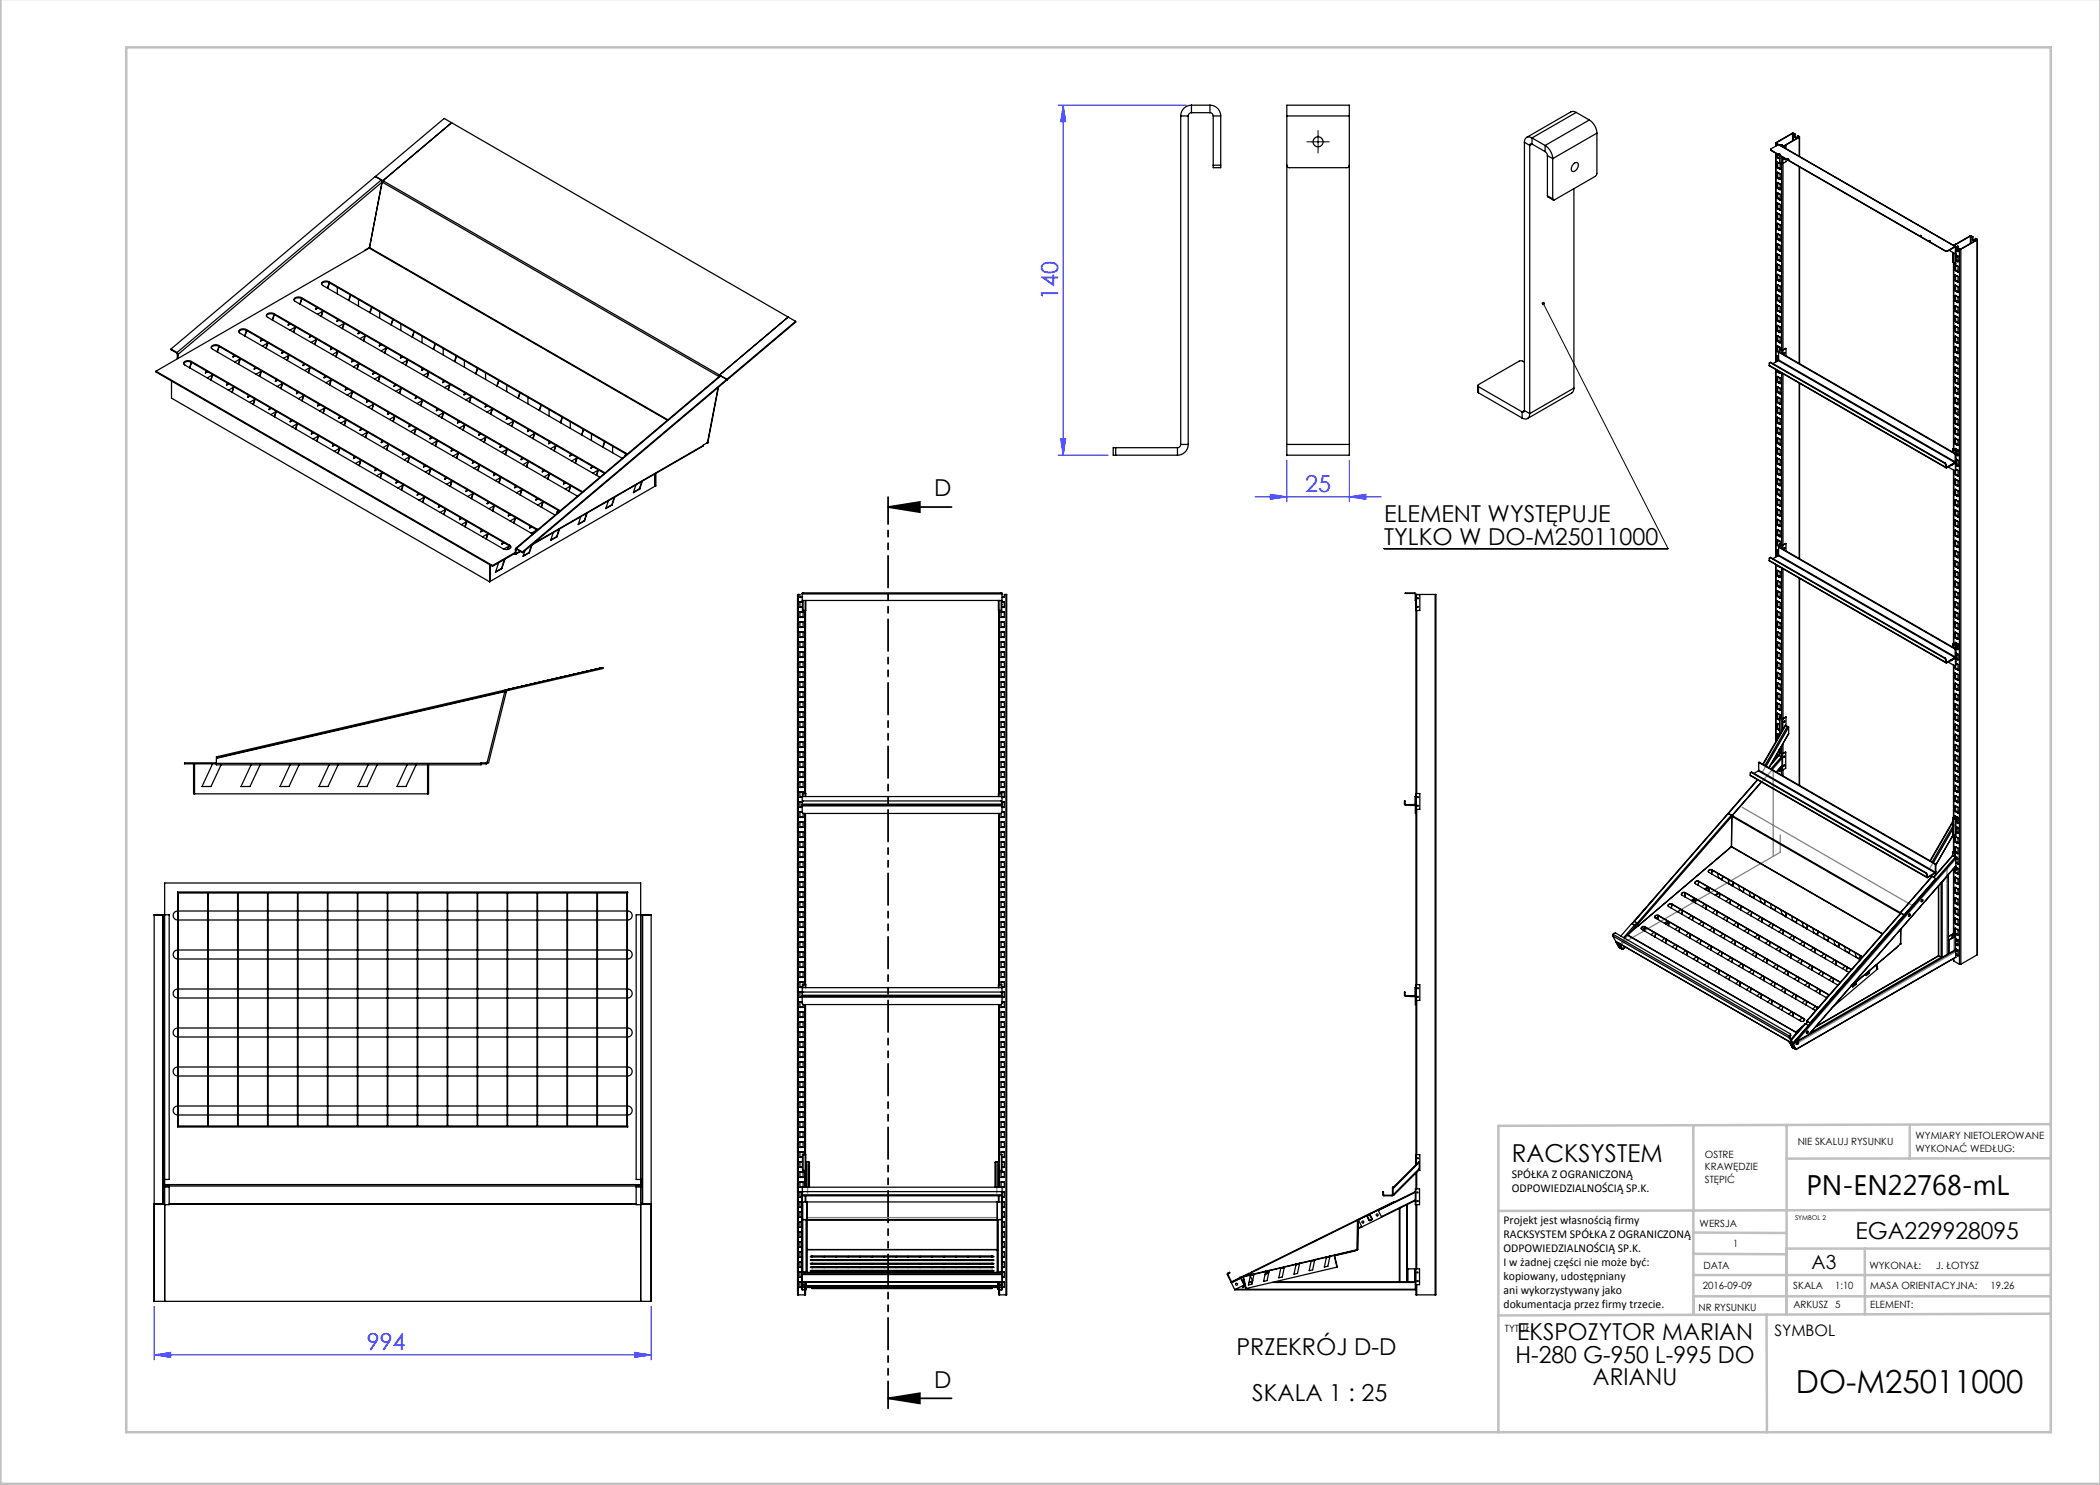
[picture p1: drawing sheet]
<svg xmlns="http://www.w3.org/2000/svg" width="420mm" height="297mm" viewBox="0 0 420 297" stroke-linecap="round" stroke-linejoin="round" font-family="sans-serif">
<defs><g id="words">
<text font-size="6.3" x="359.2" y="278.5">DO-M25011000</text>
<text font-size="5.6" x="361.3" y="239.1">PN-EN22768-mL</text>
<text font-size="4.9" x="302.4" y="232.4">RACKSYSTEM</text>
<g font-size="4.7" fill="#00f">
<text x="211.6" y="59.9" transform="rotate(-90 211.6 59.9)">140</text>
<text x="261" y="98.4">25</text>
<text x="73.4" y="270">994</text>
</g>
<g font-size="4.7">
<text x="186.8" y="99.2">D</text>
<text x="276.8" y="104.4">ELEMENT WYSTĘPUJE</text>
<text x="276.8" y="108.9">TYLKO W DO-M25011000</text>
<text x="371.1" y="247.8">EGA229928095</text>
<text x="303.5" y="268.1">EKSPOZYTOR MARIAN</text>
<text x="247.3" y="271.1">PRZEKRÓJ D-D</text>
<text x="303.1" y="272.6">H-280 G-950 L-995 DO</text>
<text x="186.8" y="277.5">D</text>
<text x="250.4" y="280.1">SKALA 1 : 25</text>
<text x="318.6" y="277.1">ARIANU</text>
</g>
<text font-size="3.9" x="362.3" y="253.8">A3</text>
<text font-size="3.2" x="354.9" y="267.2">SYMBOL</text>
<g font-size="2.4">
<text x="302.4" y="235.6">SPÓŁKA Z OGRANICZONĄ</text>
<text x="302.4" y="238.4">ODPOWIEDZIALNOŚCIĄ SP.K.</text>
<text x="300.7" y="244.7">Projekt jest własnością firmy</text>
<text x="300.7" y="247.5">RACKSYSTEM SPÓŁKA Z OGRANICZONĄ</text>
<text x="300.7" y="250.3">ODPOWIEDZIALNOŚCIĄ SP.K.</text>
<text x="300.7" y="253.1">I w żadnej części nie może być:</text>
<text x="300.7" y="256">kopiowany, udostępniany</text>
<text x="300.7" y="258.8">ani wykorzystywany jako</text>
<text x="300.7" y="261.6">dokumentacja przez firmy trzecie.</text>
</g>
<g font-size="2">
<text x="383.1" y="227.9">WYMIARY NIETOLEROWANE</text>
<text x="341" y="231.6">OSTRE</text>
<text x="359.5" y="228.9">NIE SKALUJ RYSUNKU</text>
<text x="383.1" y="230.4">WYKONAĆ WEDŁUG:</text>
<text x="341" y="234.1">KRAWĘDZIE</text>
<text x="341" y="236.6">STĘPIĆ</text>
<text x="339.9" y="245.4">WERSJA</text>
<text x="346.6" y="249.5">1</text>
<text x="340.6" y="257.7">2016-09-09</text>
<text x="340.7" y="253.8">DATA</text>
<text x="358.7" y="257.7">SKALA</text>
<text x="367" y="257.7">1:10</text>
<text x="373.9" y="253.8">WYKONAŁ:</text>
<text x="374.1" y="257.7">MASA ORIENTACYJNA:</text>
<text x="387.2" y="253.8">J. ŁOTYSZ</text>
<text x="398.1" y="257.7">19.26</text>
<text x="339.7" y="262.3">NR RYSUNKU</text>
<text x="358.7" y="261.7">ARKUSZ 5</text>
<text x="374.1" y="261.7">ELEMENT:</text>
<text x="301" y="266.4">TYTUŁ:</text>
</g>
<text font-size="1.3" x="359" y="244">SYMBOL 2</text>
</g></defs>
<path d="M177.6 101.4l6.4-1v2zM177.6 101.4h12.7M177.6 279.7l6.4-1v2zM177.6 279.7h12.7" fill="none" stroke="#000" stroke-width=".35"/>
<g fill="none" stroke="#00f" stroke-width=".2">
<path d="M211.6 21h25.7M212.6 21v70M212.6 21l.5 3.3h-1zM211.6 91h10M212.1 87.7h1l-.5 3.3zM251 99.4h25.2M254.1 98.9l3.3 .5-3.3 .5zM257.4 92v8.4M269.9 99.4l3.3-.5v1zM269.9 92v8.4M30.8 271l3.3-.5v1zM30.8 261.3v10.7"/>
<path d="M30.8 271h99.4M126.9 270.5l3.3 .5-3.3 .5zM130.2 261.3v10.7"/>
</g>
<path d="M262.4 28.4h-1M263.6 27.1v-1M263.6 29.6v1M264.9 28.4h1" fill="none" stroke="#000" stroke-width=".2" stroke-dasharray="15.2 1.3 1.3 1.3"/>
<path d="M262.4 28.4h2.5M263.6 27.1v2.5M308.7 60.7l24.9 49h-56.8" fill="none" stroke="#000" stroke-width=".2"/>
<path d="M177.6 99.4v182.3" fill="none" stroke="#000" stroke-width=".35" stroke-dasharray="6.3 1.3 1.3 1.3 1.3 1.3" stroke-dashoffset=".9"/>
<g fill="none" stroke="#c0c0c0" stroke-width=".5">
<path d="M.1 -.1v296.9h419.9M25.2 9.5h385v276.9h-385zM338.7 225.2v16.9M357.3 225v37.9M382 225.4v6.3M410.1 224.8l-110.4 .4v61.2M410.1 231.7h-52.8M338.7 259.3h71.5M338.7 255h71.5M338.7 250.8l18.6 .1M338.7 246.5l18.6 .1M338.7 242.1v20.9"/>
<path d="M373 249.7v13.2M410.1 241.9l-110.4 .3M410.2 249.7h-52.9v13.2M353.3 262.9l.1 23.5M410.2 262.7l-110.5 .4"/>
</g>
<path d="M354.6 153.8v17.5M356.9 151.1l-33 37.9 32.2-18.5v-3.5M357.7 145.4l-5.2 9M348.4 161.4l33.9 19.6M389.4 173.8v17.5M391.1 164.7l-5.1 9M391.7 171.2l-33.1 37.9 32.2-18.6v-3.5M161.5 232.8v5.9M199.4 232.8v5.9M161.3 243.5h38.3" fill="none" stroke="#808080" stroke-width=".25"/>
<g fill="#000">
<path d="M308.4 60.4l.3 .3-.2-.3a.34 .34 0 0 1 .5 .3 .34 .34 0 0 1-.5 .3 .34 .34 0 0 1-.1-.6z"/>
<path d="M177.6 101.4l6.4-1v2zM177.6 279.7l6.4-1v2z"/>
</g>
<g fill="#00f">
<path d="M30.8 271l3.3-.5v1zM126.9 270.5l3.3 .5-3.3 .5z"/>
<path d="M254.1 98.9l3.3 .5-3.3 .5zM269.9 99.4l3.3-.5v1z"/>
<path d="M212.1 87.7h1l-.5 3.3zM212.6 21l.5 3.3h-1z"/>
</g>
<g fill="none" stroke="#000" stroke-width=".25">
<path d="M75.1 35.3l13.7-11.6 70.3 40.6M75.1 35.3l70.3 40.6M75.1 35.3h.1M76.3 36l.1 .4M76.3 36l-40.9 34.5M76.3 36l-1.2-.7-40.9 34.5M76.3 36.1l.2 .1M76.4 36.3h.1M76.4 36.4l-40.7 34.4M76.4 36.4h.1M76.4 36.4l-2.5 13.1M76.4 36.4l67.3 38.9"/>
<path d="M76.6 36.1l-.2 .3M76.6 36.1h.1M90.3 24.5h.1M90.3 24.5l-13.7 11.6M236.1 23.2h1.5M236.1 23.2v65.7M237.6 23.2v65.7M238.3 21a2.15 2.15 0 0 0-2.2 2.2M238.3 22.5a.65 .65 0 0 0-.7 .7M238.3 22.5h3.7M238.3 21v1.5M238.3 21h3.7"/>
<path d="M242 21a2.15 2.15 0 0 1 2.1 2.2M242 22.5a.65 .65 0 0 1 .6 .7M242 21v1.5M242.6 33v.5h1.5v-.5M242.6 23.2h1.5M242.6 33h1.5M242.6 23.2v9.8M244.1 23.2v9.8M257.4 33l.1 .4 .4 .1h11.5l.3-.1 .2-.4M257.4 23.2v-2.2h12.5v2.2M257.4 23.2h12.5M257.4 23.2v65.7"/>
<path d="M269.9 23.2v65.7M304.9 28.5l1 .6M304.9 28.5v53.6M305.9 29.1v53.6M306.4 27.6a.93 .93 0 0 0-1.1-.1 .93 .93 0 0 0-.4 1M306.4 28.8a.28 .28 0 0 0-.3 0 .28 .28 0 0 0-.2 .3M306.4 27.6l2.6 1.5M306.4 28.8l2.6 1.5M306.4 27.6v1.2M306.4 28.8l-.5 .3M309 29.1a3.4 3.4 0 0 1 1.5 2.6M309 30.3l.3 .4 .2 .4"/>
<path d="M309 29.1v1.2M309.5 39.2l.1 .2 1 .6M309.5 31.1l1 .6M309.5 39.2l1 .6M309.5 31.1v8.1M310.5 31.7v8.1M314.6 32.9a.57 .57 0 0 1 .9-.3 .57 .57 0 0 1 .1 .9 .88 .88 0 0 1-1.3 .7v-.5zM314.8 37.7v39.9M315.2 22.5l-.4-.2-.6 .1-8.9 5.1M315.2 22.5l-8.8 5.1M315.2 22.5l2.7 1.5M317.9 24a3.4 3.4 0 0 1 1.5 2.6"/>
<path d="M317.9 24l-8.9 5.1M319.4 26.6v8.1l-.2 .4-8.3 4.9h-.3l-.1-.2M319.4 26.6l-8.9 5.1M354.2 30l34.9 20.2M355.1 28.6v.6M355.1 30.6v41.8M355.2 28.7l.3 .2M355.2 28.7v.5M355.2 30.7v41.7M355.3 28.6h.1M355.3 28.6l.2 .2M355.5 39.6v.1"/>
<path d="M355.5 37.6h.1M355.5 35.6h.1M355.5 33.5v.1M355.5 31.5h.1M355.5 28.9v.1M355.5 30.8v.7M355.5 32.4v1.1M355.5 34.5v1.1M355.5 36.5v1.1M355.5 38.6v1M355.5 38.5l.5 .4v1.1M355.5 38.5v.1"/>
<path d="M355.5 36.5l.3 .2M355.5 36.5h.1M355.5 34.5l.3 .1M355.5 34.5h.1M355.5 32.4l.5 .3v1.1M355.5 32.4h.1M355.5 37.6l.1 .1M355.5 35.6l.1 .1M355.5 31.5l.1 .1M355.5 39.7l.1 .1M355.5 33.6l.1 .1M355.5 31.4l.1 .1"/>
<path d="M355.5 35.5l.1 .1M355.5 39.6h.1M355.5 28.8v.1M355.5 28.8v.2M355.5 30.9v.5M355.5 34.5v1M355.5 31.4v.1M355.5 33.5h.1M355.5 35.5v.1M355.6 33.5h.1M355.6 31.5l.3 .1M355.6 33.5l.1 .1"/>
<path d="M355.6 37.6l.1 .1M355.6 39.6l.1 .1M355.6 31.5h-.1M355.6 33.5l-.1 .1M355.6 35.6h.1M355.6 35.6h-.1M355.6 37.6h-.1M355.6 39.6l-.1 .1M355.7 28.9l35.4 20.4M355.7 28.9l-1.5 .9v.3l34.9 20.2M355.7 28.9l35.3 20.4M355.7 39.7l.1 .1"/>
<path d="M355.7 39.7l-.1 .1M355.7 37.7l.1 .1M355.7 37.7h-.1M355.7 35.7h.1M355.7 35.7h-.1M355.7 33.6l.1 .1M355.7 33.6l-.1 .1M355.7 31.6h.1M355.7 31.6h-.1M355.7 33.6h.1M355.7 37.7h.1M355.7 39.7h.1"/>
<path d="M355.7 33.6h.2M355.7 35.6l.2 .1M355.7 37.7h.2M355.7 39.7l.2 .1M355.8 30.9h.2M355.8 39.8l.1 .1M355.8 37.8l.1 .1M355.8 36.7l.2 .1v1.1M355.8 35.7l.1 .1M355.8 34.6l.2 .2v1.1M355.8 33.7l.1 .1M355.8 31.6l.1 .1"/>
<path d="M355.8 31.6h.1M355.8 33.7h.1M355.8 35.7h.1M355.8 37.8h.1M355.8 39.8h.1M355.8 32.6h.1M355.8 34.7h.1M355.8 36.7h.1M355.8 38.7v.1M355.9 37.9h.1M355.9 35.8l.1 .1M355.9 31.7v.1"/>
<path d="M355.9 39.9l.1 .1M355.9 33.8l.1 .1M355.9 31.6v.1M355.9 33.6v.1M355.9 35.7v.1M355.9 37.7v.1M355.9 39.8v.1M355.9 31.6h.1M355.9 33.6h.1M355.9 35.7h.1M355.9 37.7h.1M355.9 39.8h.1"/>
<path d="M355.9 31.6h-.1M355.9 33.6l-.1 .1M355.9 35.7h-.1M355.9 37.7l-.1 .1M355.9 39.8h-.1M355.9 31.1l.1 1.4M355.9 30.9h.1M355.9 33.7l.1 .1M355.9 39.9h.1M355.9 33.7v.1M355.9 35.8h.1M355.9 37.8v.1"/>
<path d="M355.9 37.8l.1 .1M356 32.5l.4 .2M356 30.9h.1M356 31.1v1.4M356 40h.1M356 37.9h.1M356 35.9h.1M356 33.8v.1M356.3 28.9l.1 .1M356.3 28.9v.1M356.3 28.9l-.2 .2M356.3 29.2h.1"/>
<path d="M356.3 29l-.2 .1M356.3 32.7v37.3M356.4 32.7h.2M356.4 31.3v1.4M356.6 31.5v1.2M356.6 29.3v.1M356.6 32.7v37.3M356.8 31.7h.2l-.2 .2zM356.9 31.7l-.1 .2M357.2 29.1v.6M357.2 31.8v.5l-.6 .4M357.2 29.1l-.5 .3"/>
<path d="M357.2 29.1l-.6 .2M357.5 31.9h.2M358.5 26.7h.1M358.5 26.7l-3.2 1.9M358.5 26.7v1.5M358.6 26.7l.3 .2M358.6 26.7v1.4M358.9 27.4l.1 .1M358.9 26.9v.5M359 27.5l.1 .1M359 26.8l-.6-.2-3.2 1.9v.2M359 27.4h.1"/>
<path d="M359 26.8l-.1 .1M359 27.4h-.1M359 26.8v.6M359 27.4v.1M359 27.4l.2 .1M359.2 27.5l-.1 .1M359.2 27.5l.1 .1M359.2 27.5h.1M359.3 27.6v.1M359.3 27.6h.1M359.3 27.7h.1M359.3 27.6v-.1l-.2 .1"/>
<path d="M359.4 27.6l-.1 .1M359.4 27.6h.1M359.5 27.2l.4 .1v.2M359.5 27.2l.3 .1M359.5 27.2v.4M359.8 27.4l-3.3 1.9v-.3h-.2M359.8 27.3v.1M359.9 27.5l-3.3 1.8M359.9 27.5v3.8M359.9 33.4v39.3M359.9 27.4v3.9M60.3 59.5a.99 .99 0 0 0-1.5 .5l.2 .3 61 35.2"/>
<path d="M60.3 59.7a1.17 1.17 0 0 0-1.5 .3M60.3 59.5l60.7 35.1M60.3 59.5v.2M60.3 59.7l60.6 35M60.3 59.7l-.3 1.1M65.8 56.4a.99 .99 0 0 0-1.5 .4l.3 .3 59.9 34.6M65.8 56.5a1.17 1.17 0 0 0-1.5 .3M65.8 56.4l59.7 34.4M65.8 56.4v.1M65.8 56.5l59.6 34.4M65.8 56.5l-.3 1.1M65.9 56.6l-.4 1.1"/>
<path d="M67.5 57.5v1.3M70.1 59l-.4 1.1M70.1 59l-.3 1.1M71.7 59.9v1.3M73.8 49.5h.1M73.8 49.5l-.8 .6M73.8 49.6l-42.6 24.6M73.8 49.6l59.7 34.4M73.9 49.5l-.1 .1M73.9 49.5l59.7 34.5M73.9 49.4l-.1 .1M73.9 49.4h.1"/>
<path d="M355.5 58v.1M355.5 56h.1M355.5 53.9v.1M355.5 51.9h.1M355.5 49.9h.1M355.5 47.8v.1M355.5 45.8h.1M355.5 43.7v.1M355.5 41.7h.1M355.5 40.6v1.1M355.5 42.6v1.1M355.5 44.7v1.1"/>
<path d="M355.5 46.7v1.1M355.5 48.8v1.1M355.5 50.8v1.1M355.5 52.8v1.1M355.5 54.9v1.1M355.5 56.9v1.1M355.5 59v1.1M355.5 59l.3 .1M355.5 59h.1M355.5 56.9l.5 .3v1.1M355.5 56.9h.1M355.5 54.9l.5 .3v1.1"/>
<path d="M355.5 54.9h.1M355.5 52.8l.5 .4v1.1M355.5 52.8h.1M355.5 50.8l.5 .3v1.1M355.5 50.8h.1M355.5 48.8l.3 .1M355.5 48.8h.1M355.5 46.7l.3 .2M355.5 46.7h.1M355.5 44.7l.5 .3v1.1M355.5 44.7h.1M355.5 42.6l.5 .3v1.2"/>
<path d="M355.5 42.6h.1M355.5 40.6l.5 .3v1.1M355.5 40.6h.1M355.5 58.1h.1M355.5 54l.1 .1M355.5 51.9l.1 .1M355.5 47.9h.1M355.5 45.8l.1 .1M355.5 41.7l.1 .1M355.5 56l.1 .1M355.5 49.9l.1 .1M355.5 43.8l.1 .1"/>
<path d="M355.5 41.6l.1 .1M355.5 43.7h.1M355.5 47.8h.1M355.5 49.8l.1 .1M355.5 53.9h.1M355.5 55.9l.1 .1M355.5 40.6v1M355.5 42.7v1M355.5 44.7v1M355.5 48.8v1M355.5 52.9v1M355.5 54.9v1"/>
<path d="M355.5 59v1M355.5 41.6v.1M355.5 45.7v.1M355.5 49.8v.1M355.5 55.9v.1M355.5 58h.1M355.6 45.8h.1M355.6 58h.1M355.6 41.7l.3 .1M355.6 43.7l.3 .1M355.6 51.9l.3 .1M355.6 53.9l.3 .2"/>
<path d="M355.6 49.9h.1M355.6 56l.1 .1M355.6 41.7h-.1M355.6 43.7l-.1 .1M355.6 45.8h-.1M355.6 47.8l.1 .1M355.6 47.8l-.1 .1M355.6 49.9h-.1M355.6 51.9h-.1M355.6 53.9l-.1 .1M355.6 56h-.1M355.6 58l-.1 .1"/>
<path d="M355.6 58l.1 .1M355.7 58.1l.1 .1M355.7 58.1h-.1M355.7 56.1h.1M355.7 56.1h-.1M355.7 54l.1 .1M355.7 54l-.1 .1M355.7 52l.1 .1M355.7 52h-.1M355.7 50h.1M355.7 50h-.1M355.7 47.9l.1 .1"/>
<path d="M355.7 47.9h-.1M355.7 45.9h.1M355.7 45.9h-.1M355.7 43.8l.1 .1M355.7 43.8l-.1 .1M355.7 41.8h.1M355.7 41.8h-.1M355.7 43.8h.1M355.7 47.9h.1M355.7 52h.1M355.7 54h.1M355.7 58.1h.1"/>
<path d="M355.7 45.8l.2 .1M355.7 47.9h.2M355.7 49.9l.2 .1M355.7 56l.2 .1M355.7 58.1h.2M355.8 59.1l.2 .2v1.1M355.8 58.2l.1 .1M355.8 56.1l.1 .1M355.8 54.1l.1 .1M355.8 52.1h.1M355.8 50l.1 .1M355.8 48.9l.2 .2v1.1"/>
<path d="M355.8 48l.1 .1M355.8 46.9l.2 .1v1.1M355.8 45.9l.1 .1M355.8 43.9l.1 .1M355.8 41.9h.1M355.8 41.8v.1M355.8 43.9h.1M355.8 45.9h.1M355.8 48h.1M355.8 50h.1M355.8 54.1h.1M355.8 56.1h.1"/>
<path d="M355.8 58.2h.1M355.8 40.8h.1M355.8 42.8h.1M355.8 44.9h.1M355.8 46.9h.1M355.8 48.9v.1M355.8 51h.1M355.8 53h.1M355.8 55.1h.1M355.8 57.1h.1M355.8 59.1v.1M355.9 58.3l.1 .1"/>
<path d="M355.9 54.2l.1 .1M355.9 52.1l.1 .1M355.9 48.1l.1 .1M355.9 46l.1 .1M355.9 41.9l.1 .1M355.9 56.2l.1 .1M355.9 50.1l.1 .1M355.9 44l.1 .1M355.9 41.8v.1M355.9 43.9h.1M355.9 45.9v.1M355.9 47.9v.1"/>
<path d="M355.9 50v.1M355.9 52v.1M355.9 54.1h.1M355.9 56.1v.1M355.9 58.1v.1M355.9 41.8h.1M355.9 43.8v.1M355.9 45.9h.1M355.9 47.9h.1M355.9 50h.1M355.9 52h.1M355.9 56.1h.1"/>
<path d="M355.9 58.1h.1M355.9 41.8h-.1M355.9 43.8l-.1 .1M355.9 45.9h-.1M355.9 47.9l-.1 .1M355.9 50h-.1M355.9 52l-.1 .1M355.9 54.1h-.1M355.9 56.1h-.1M355.9 58.1l-.1 .1M355.9 43.9l.1 .1M355.9 56.2h.1"/>
<path d="M355.9 41.9h.1M355.9 43.9v.1M355.9 46h.1M355.9 48v.1M355.9 48l.1 .1M355.9 50.1h.1M355.9 52.1h.1M355.9 54.1v.1M355.9 54.1l.1 .1M355.9 58.2v.1M355.9 58.2l.1 .1M356 58.3v.1"/>
<path d="M356 56.3h.1M356 54.3h.1M356 52.2h.1M356 50.2h.1M356 48.1v.1M356 46.1h.1M356 44.1h.1M356 42h.1M384 47.2h.2M385.8 48.2h.2M389.1 50.2v.1M389.1 50.3h.4"/>
<path d="M389.1 50.2h.4M389.5 50.2v.1M389.8 50.1l1.3 .7M390.6 50.5v2M390.6 52.5l.4 .2M390.7 52.5v37.3M390.8 52.6v37.3M390.8 49.1h.1M391 49.3l.1 .1M391 49.4h.1M391 49.3v.1M391 50.7v2"/>
<path d="M391 49.3l-1.5 .9M391 49.4l-1.5 .9M391 58.1l.1 .1M391 56.1h.1M391 54.1h.1M391 53v1.1M391 55v1.1M391 57v1.1M391 59.1v1.1M391 59.1h.1M391 57h.1M391 55h.1"/>
<path d="M391 53h.1M391.1 59.1l.5 .3v1.1M391.1 57l.5 .4v1.1M391.1 55l.5 .3v1.1M391.1 53l.3 .1M391.1 58.2l.1 .1M391.1 56.1l.1 .1M391.1 54.1l.1 .1M391.1 53h-.1M391.1 55h-.1M391.1 57h-.1M391.1 59.1h-.1"/>
<path d="M391.1 49.4v1.4M391.1 54v.1M391.1 56.1h.1M391.1 58.1h.1M391.1 53v1M391.1 55v1.1M391.1 57.1v1M391.1 59.1v1M391.1 54l-.1 .1M391.1 56.1h-.1M391.1 58.1h-.1M391.1 54.1h.1"/>
<path d="M391.1 58.1v.1M391.1 54.1h.2M391.1 56.1l.2 .1M391.1 58.1l.2 .1M391.1 49.4l.1 2.1M391.1 49.4h.1M391.1 50.7v.1M391.1 52.1v.6h-.1M391.1 51.5h.1M391.1 51l.3 .1M391.1 52.1h.1M391.2 49.4h-.1"/>
<path d="M391.2 51.5h.1M391.2 49.4v.1M391.2 49.5h-.1M391.2 50v.1M391.2 52.1h-.1M391.2 52.1h.2M391.2 49.5v.5M391.2 51.5v.6M391.2 52.1h.1M391.2 50h.1M391.2 48.8l-.5 .3M391.2 48.8h.1"/>
<path d="M391.3 58.2l-.1 .1M391.3 58.2l.1 .1M391.3 56.2h-.1M391.3 56.2l.1 .1M391.3 54.2h-.1M391.3 54.2h.1M391.3 52.1h-.1M391.3 52.1l.1 .1M391.3 50.1h-.1M391.3 50.1h.1M391.3 52.1h.1M391.3 56.2h.1"/>
<path d="M391.3 58.2h.1M391.3 50l.1 .1M391.3 54.1l.1 .1M391.4 58.3v.1M391.4 56.3h.1M391.4 53.1l.2 .2v1.1M391.4 54.2v.1M391.4 51.1l.2 .1v1.1M391.4 52.2v.1M391.4 50.1v.1M391.4 50.1h.1M391.4 54.2h.1"/>
<path d="M391.4 58.3h.1M391.4 51.1h.1M391.4 53.1v.1M391.4 55.2h.1M391.4 57.2h.1M391.4 59.3h.1M391.4 58.4l.2 .1M391.4 56.3l.2 .1M391.4 54.3l.2 .1M391.4 52.3l.2 .1M391.4 50.2l.2 .1M391.4 50.1l.1 .1"/>
<path d="M391.4 52.1l.1 .1M391.4 54.2l.1 .1M391.4 56.2l.1 .1M391.4 52.1h.1M391.4 56.2h.1M391.4 52.1v.1M391.4 56.2v.1M391.5 49.3h.1M391.5 51.3l-.3 .2M391.5 49.3l-.3 .1M391.5 51.3h.1M391.5 49.5l-.1 .2"/>
<path d="M391.5 50.2h-.1M391.5 50.2h.1M391.5 52.2l-.1 .1M391.5 52.2l.1 .1M391.5 54.3h-.1M391.5 54.3h.1M391.5 56.3h-.1M391.5 56.3l.1 .1M391.5 58.3l-.1 .1M391.5 58.3l.1 .1M391.5 49.3h.2v.4M391.5 49.3l-.3 .2"/>
<path d="M391.6 54.4h.1M391.6 52.3h.1M391.6 50.3h.1M391.6 51.3h-.1M391.6 51.3h.1M391.6 58.5h.1M391.6 56.4h.1M391.6 49.7l.3 .2M391.6 50.2h.1M391.6 49.7v.6M391.6 52.3v.1M391.9 49.9h.3"/>
<path d="M391.9 49.9v143M392.2 49.9v143M394.1 47.2h.1M394.1 47.2l-3.3 1.9M394.1 47.2v1.5M394.2 47.2l.3 .2M394.2 47.2v1.4M394.5 48h.1M394.5 47.4v.6M394.5 48l.2 .1M394.6 47.3l-.6-.1-3.3 1.9M394.6 47.9v.1"/>
<path d="M394.6 47.3l-.1 .1M394.6 47.9l-.1 .1M394.6 47.3v.6M394.6 48h-.1M394.6 48l.1 .1M394.7 48.1h.1M394.7 48l.2 .1M394.8 48.1l.1 .1M394.8 48.1h.1M394.9 48.2h.1M394.9 48.1l.1 .1M394.9 48.1h-.1"/>
<path d="M394.9 48.1h.1M395 48.2h.1M395.1 47.7l.3 .2v.1M395.1 47.7l.2 .2M395.1 47.7v.4M395.3 48l-3.2 1.8-.5-.1M395.3 47.9v.1M395.4 48l-3.2 1.9M395.4 48v143M395.5 47.9l-.1 143.1M31.2 74.2v.2l67.3 38.9M31.2 74.2l67.3 38.9"/>
<path d="M34.2 69.8l1.2 .7M34.2 69.8l1.2 .8M34.3 76.2v3.4l63.6 36.8M35.4 70.5l.3 .3M35.4 70.5v.1M35.4 70.6l.1 .2M35.5 71.6v.2M35.5 70.9l.1 .1M35.5 70.9v.7M35.5 70.8h.2M35.5 70.8h.1M35.5 70.8l.2 .1"/>
<path d="M35.5 70.8v.1M35.6 71v.7l-.1-.1M35.7 70.8v.1M35.7 70.9l-.1 .1M38.3 72.3a.98 .98 0 0 0-1.6 .4l.3 .3 63.6 36.8a.99 .99 0 0 0 1.6-.5l-.3-.3M38.3 72.4a1.17 1.17 0 0 0-1.6 .3M38.3 72.3l63.6 36.7M38.3 72.3v.1M38.3 72.4l63.6 36.8M38.3 72.4l-.3 1.2M38.3 72.4l-.4 1.1M41.2 74.2l-.1 .4 .4-.3"/>
<path d="M41.5 74.3l-.4 .2M42.1 76l.4-1.1-.3 1.1M42.5 75l-1.1 .6M43.8 69.1a.99 .99 0 0 0-1.5 .4l.2 .3 63.6 36.8 .5 .1M43.8 69.3a1.17 1.17 0 0 0-1.5 .2M43.8 69.1l63.6 36.7M43.8 69.1v.2M43.8 69.3l63.6 36.7M43.8 69.3l-.4 1.1M43.8 69.3l-.3 1.1M45.5 76.6l-.2 .4 .5-.2M45.7 76.7l-.4 .2"/>
<path d="M46.4 78.4l.3-1.1-.3 1.2M46.7 77.4l-1 .6M46.7 71l-.1 .4 .5-.2M47 71.1l-.4 .2M48 71.8l-1 .6M48 71.7l-.3 1.1M48.1 71.7l-.4 1.1M49.3 65.9a.99 .99 0 0 0-1.5 .5l.2 .2 63 36.4M49.3 66.1a1.17 1.17 0 0 0-1.5 .3M49.3 65.9l62.8 36.2M49.3 65.9v.2M49.3 66.1l62.6 36.1"/>
<path d="M49.3 66.1l-.4 1.1M49.4 66.1l-.4 1.1M49.7 79l-.1 .5 .4-.3M49.9 79.2l-.3 .2M50.9 79.9l-1 .6M51 73.4l-.2 .5 .5-.3M51.2 73.6l-.3 .2M52.2 74.3l-1 .6M52.2 74.2l-.3 1.1M52.3 67.8l-.2 .4 .5-.2M52.3 74.2l-.3 1.1M52.5 67.9l-.4 .2"/>
<path d="M53.2 69.6l.3-1.1-.3 1.2M53.5 68.6l-1 .6M54.8 62.7a.99 .99 0 0 0-1.5 .5l.2 .3 62 35.7M54.8 62.9a1.17 1.17 0 0 0-1.5 .3M54.8 62.7l61.7 35.7M54.8 62.7v.2M54.8 62.9l61.6 35.6M54.8 62.9l-.3 1.1M54.8 62.9l-.4 1.1M55.2 75.9l-.1 .4 .4-.3M55.5 76l-.4 .2M56.4 76.7l-1 .6"/>
<path d="M56.5 76.6l-.4 1.1M56.5 70.2l-.2 .5 .5-.3M56.6 76.6l-.4 1.1M56.7 70.4l-.3 .2M57.4 72.1l.4-1.1-.3 1.1M57.7 71.1l-1 .6M57.8 64.6l-.2 .4 .5-.2M58 64.7l-.3 .2M58.7 66.4l.3-1.1-.2 1.2M59 65.5l-1 .5M59.4 78.3l-.1 .5 .5-.3M59.7 78.4l-.4 .3"/>
<path d="M60.7 79.2l-1 .5M60.7 79l-.3 1.1M60.7 72.7l-.1 .4 .4-.2M60.8 79.1l-.4 1.1M61 72.8l-.4 .2M62 73.5l-1.1 .6M62 73.4l-.4 1.1M62 67l-.1 .5 .4-.3M62.1 73.5l-.4 1.1M62.2 67.2l-.3 .2M62.9 68.9l.4-1.1-.3 1.1M63.2 67.9l-1 .6"/>
<path d="M63.3 61.4l-.2 .5 .5-.3M63.5 61.6l-.3 .2M64.2 63.3l.4-1.1-.3 1.1M64.5 62.3l-1 .6M65 75.1l-.2 .5 .5-.3M65.2 75.3l-.3 .2M66.2 76l-1 .6M66.2 75.9l-.3 1.1M66.2 69.5l-.1 .4 .5-.2M66.3 75.9l-.4 1.1M66.5 69.6l-.4 .2M67.2 71.3l.3-1.1-.3 1.2"/>
<path d="M67.5 70.3l-1 .6M67.5 63.9l-.1 .4 .4-.3M67.8 64l-.4 .2M68.4 65.7l.4-1.1-.3 1.1M68.8 64.7l-1.1 .6M69.2 77.6l-.1 .4 .4-.3M69.4 77.7l-.3 .2M70.4 78.4l-1 .6M70.5 78.3l-.4 1.1M70.5 71.9l-.2 .5 .5-.3M70.5 78.3l-.3 1.1M70.7 72.1l-.3 .2"/>
<path d="M71.7 72.8l-1 .6M71.7 72.7l-.3 1.1M71.8 66.3l-.2 .5 .5-.3M71.8 72.7l-.3 1.1M72 66.4l-.4 .3M73 67.2l-1 .5M73 67l-.3 1.1M73.1 67.1l-.4 1.1M74.3 61.4l-.4 1.1M74.4 61.5l-.4 1.1M74.7 74.4l-.1 .4 .4-.2M75 74.5l-.4 .2"/>
<path d="M75.6 76.2l.4-1.1-.3 1.2M75.9 62.4v1.3M75.9 75.2l-1 .6M76 68.8l-.2 .4 .5-.3M76.2 68.9l-.3 .2M77.2 69.6l-1 .6M77.3 69.5l-.4 1.1M77.3 69.5l-.3 1.1M78.5 63.9l-.3 1.1M78.6 63.9l-.3 1.1M78.9 76.8l-.1 .5 .5-.3M79.2 77l-.4 .2"/>
<path d="M79.9 78.7l.3-1.1-.3 1.1M80.2 64.8v1.3M80.2 77.7l-1 .6M80.2 71.2l-.1 .4 .4-.2M80.5 71.3l-.4 .2M81.5 72l-1.1 .6M81.5 71.9l-.4 1.1M81.6 72l-.4 1.1M82.8 66.3l-.4 1.1M82.9 66.3l-.4 1.1M83.2 79.3l-.2 .4 .5-.2M83.4 79.4l-.3 .2"/>
<path d="M84.4 67.2v1.4M84.5 73.6l-.2 .5 .5-.3M84.7 73.8l-.3 .2M85.7 74.5l-1 .6M85.7 74.4l-.3 1.1M85.8 74.4l-.4 1.1M86.7 69.8l.3-1-.3 1.1M88.6 69.7v1.3M88.7 76.1l-.1 .4 .4-.2M88.9 76.2l-.3 .2M89.9 76.9l-1 .6M90 76.8l-.4 1.1"/>
<path d="M90 76.9l-.3 1.1M90.9 72.3l.4-1.1-.3 1.1M92.9 72.1v1.3M92.9 78.5l-.1 .5 .4-.3M93.2 78.7l-.4 .2M94.2 79.4l-1 .6M94.2 79.3l-.4 1.1M94.3 79.3l-.4 1.1M95.5 73.6l-.4 1.1M95.6 73.7l-.4 1.1M97.1 74.6v1.3M99.7 76.1l-.3 1.1"/>
<path d="M99.8 76.1l-.4 1.1M101.3 77v1.3M104 78.5l-.4 1.1M104 78.6l-.3 1.1M105.6 79.5v1.3M143.6 77.5l-2.1 11M143.7 77.4l-2.2 11.1M143.7 75.3v.1M143.7 75.3h.1M143.9 75.2l-.2 .1M143.9 75.2v.1M143.9 75.2h.1"/>
<path d="M143.9 75h.1M143.9 75l-.2 .3M143.9 75v.1M143.9 75.1v.1M143.9 75.1h.1M143.9 75.1l.1 .1M144.1 75.2h-.2l-40.8 34.5M144.1 75.2l1.2 .7M144.1 75.2l-40.8 34.5M145.3 75.9l.1 .1-40.9 34.5M145.3 75.9l-40.8 34.5M145.4 76h.1"/>
<path d="M145.4 75.9v.1M157.6 63.4h.1M157.6 63.4l-13.7 11.6M159.1 64.3l-13.7 11.6M159.1 64.3l.1 .1-13.8 11.6M295.5 77.1v1.3l.2 .2M295.7 78.6l8.7 5M295.7 77.3v1.3M295.7 77.3l8.7 5.1M304.9 72.4l-.5-.2h-.6l-8.1 4.7-.2 .2 .2 .2M314.8 77.6l-.2 .7-.3 .3-8.8 5.1M314.8 77.6l-8.9 5.1"/>
<path d="M353.8 73.1l35.4 20.5M353.8 73.1v-.5l.3-.1 35 20.1M353.8 73.1l35.4 20.4M354 72.5l35 20.2M355.1 73.9v37.5M355.2 73.9v37.5M355.5 78.4v.1M355.5 76.4h.1M355.5 74.3v.1M355.5 70.3h.1M355.5 68.2v.1M355.5 66.2h.1"/>
<path d="M355.5 64.1v.1M355.5 62.1h.1M355.5 60.1h.1M355.5 61v1.1M355.5 63.1v1M355.5 65.1v1.1M355.5 67.1v1.1M355.5 69.2v1.1M355.5 71.2v1M355.5 74.1v.2M355.5 75.3v1.1M355.5 77.3v1.1"/>
<path d="M355.5 79.4v1.1M355.5 79.4l.5 .3v1.1M355.5 79.4h.1M355.5 77.3l.5 .4v1.1M355.5 77.3h.1M355.5 75.3l.5 .3v1.1M355.5 75.3h.1M355.5 71.2l.2 .2M355.5 71.2h.1M355.5 69.2l.5 .3v.3M355.5 69.2h.1M355.5 67.1l.5 .3v1.1"/>
<path d="M355.5 67.1h.1M355.5 65.1l.5 .3v1.1M355.5 65.1h.1M355.5 63l.5 .4v1.1M355.5 63v.1M355.5 61l.3 .2M355.5 61h.1M355.5 70.3l.1 .1M355.5 78.5l.1 .1M355.5 76.4l.1 .1M355.5 66.2l.1 .1M355.5 64.2l.1 .1"/>
<path d="M355.5 60.1l.1 .1M355.5 74.4l.1 .1M355.5 68.3l.1 .1M355.5 62.1l.1 .1M355.5 60l.1 .1M355.5 64.1h.1M355.5 66.1l.1 .1M355.5 68.2h.1M355.5 70.2l.1 .1M355.5 74.3h.1M355.5 76.3l.1 .1M355.5 78.4h.1"/>
<path d="M355.5 65.1v1M355.5 69.2v1M355.5 75.3v1M355.5 77.4v1M355.5 79.4v1M355.5 60v.1M355.5 66.1v.1M355.5 70.2v.1M355.5 76.3v.1M355.6 64.1l.3 .2M355.6 66.2l.3 .1M355.6 76.4l.3 .1"/>
<path d="M355.6 78.4l.3 .2M355.6 60.1h.1M355.6 62.1l.1 .1M355.6 68.2l.1 .1M355.6 74.3l.1 .1M355.6 60.1h-.1M355.6 62.1h-.1M355.6 64.1l-.1 .1M355.6 66.2h-.1M355.6 68.2l-.1 .1M355.6 70.3h-.1M355.6 70.3h.1"/>
<path d="M355.6 74.3l-.1 .1M355.6 76.4h-.1M355.6 78.4l-.1 .1M355.6 72.1l-1 .6M355.6 72.1l35.4 20.4M355.7 78.5l.1 .1M355.7 78.5l-.1 .1M355.7 76.5h.1M355.7 76.5h-.1M355.7 74.4l.1 .1M355.7 74.5h-.1M355.7 70.4h.1"/>
<path d="M355.7 70.4h-.1M355.7 68.3l.1 .1M355.7 68.3l-.1 .1M355.7 66.3h.1M355.7 66.3h-.1M355.7 64.2l.1 .1M355.7 64.2l-.1 .1M355.7 62.2l.1 .1M355.7 62.2h-.1M355.7 60.2h.1M355.7 60.2h-.1M355.7 62.2h.1"/>
<path d="M355.7 64.2h.1M355.7 68.3h.1M355.7 74.4v.1M355.7 78.5h.1M355.7 60.1l.2 .1M355.7 62.2h.2M355.7 68.3h.2M355.7 70.3l.2 .1M355.7 74.4l.2 .1M355.7 72l-.1 .1M355.7 70.4v1.6M355.7 70.4h.1l35.5 20.5"/>
<path d="M355.7 70.4l35.3 20.4M355.7 72l35.3 20.4M355.8 78.6l.1 .1M355.8 76.6h.1M355.8 74.5l.1 .1M355.8 68.4l.1 .1M355.8 66.3l.1 .1M355.8 64.3l.1 .1M355.8 62.3h.1M355.8 61.2l.2 .1v1.1M355.8 60.2l.1 .1M355.8 60.2h.1"/>
<path d="M355.8 64.3h.1M355.8 66.3h.1M355.8 68.4h.1M355.8 74.5h.1M355.8 76.5v.1M355.8 78.6h.1M355.8 61.2h.1M355.8 63.2v.1M355.8 65.3h.1M355.8 67.3h.1M355.8 69.4h.1M355.8 75.5h.1"/>
<path d="M355.8 77.5h.1M355.8 79.6h.1M355.9 78.7l.1 .1M355.9 76.6l.1 .1M355.9 66.4l.1 .1M355.9 64.4l.1 .1M355.9 60.3l.1 .1M355.9 74.6l.1 .1M355.9 68.5l.1 .1M355.9 62.3l.1 .1M355.9 60.2v.1M355.9 62.2v.1"/>
<path d="M355.9 64.3v.1M355.9 66.3v.1M355.9 68.3v.1M355.9 70.4h.1M355.9 74.5v.1M355.9 76.5v.1M355.9 78.6h.1M355.9 60.2h.1M355.9 62.2h.1M355.9 64.3h.1M355.9 66.3h.1M355.9 68.3h.1"/>
<path d="M355.9 74.5h.1M355.9 76.5h.1M355.9 78.6h-.1M355.9 60.2h-.1M355.9 62.2l-.1 .1M355.9 64.3h-.1M355.9 66.3h-.1M355.9 68.3l-.1 .1M355.9 74.5h-.1M355.9 76.5h-.1M355.9 69.8v.6M355.9 74.6h.1"/>
<path d="M355.9 78.6v.1M355.9 60.3h.1M355.9 68.4l.1 .1M355.9 62.3h.1M355.9 64.4h.1M355.9 66.4h.1M355.9 68.4v.1M355.9 76.6h.1M355.9 78.6l.1 .1M356 69.7v.1M356 69.7h.1M356 69.8l.4 .3"/>
<path d="M356 69.8v.7M356 69.8l.4 .2M356 69.8h.1M356 78.8h.1M356 76.7h.1M356 74.7h.1M356 68.5v.1M356 66.5h.1M356 64.5h.1M356 62.4h.1M356 60.4h.1M356 74.4v.3"/>
<path d="M356.3 74.6v34.4M356.4 70.1h.2M356.4 70.1v.6M356.4 70h.1M356.4 70v.1M356.5 70l.1 .1M356.6 70.1v.7M356.6 74.7v34.3M356.8 70.5l.2 .1-.2 .1zM356.9 70.5l-.1 .2M357.2 69.7l-.7 .3M357.2 69.7l-.6 .4"/>
<path d="M357.2 69.7v1.5M359.9 76.6v35.1M359.9 76.7v35M391 78.5l.1 .1M391 76.5l.1 .1M391 74.5h.1M391 72.4l.1 .1M391 70.4h.1M391 68.3l.1 .1M391 66.3h.1M391 64.3h.1M391 62.2l.1 .1"/>
<path d="M391 61.1v1.1M391 63.2v1.1M391 65.2v1.1M391 67.3v1M391 69.3v1.1M391 71.3v1.1M391 73.4v1.1M391 75.4v1.1M391 77.5v1M391 79.5v1.1M391.1 60.2h.1M391 79.5h.1"/>
<path d="M391 77.5h.1M391 75.4h.1M391 69.3h.1M391 67.3h.1M391 65.2h.1M391 63.2h.1M391.1 79.5l.5 .3v1.1M391.1 77.4l.3 .2M391.1 75.4l.3 .2M391.1 73.4l.5 .3v1.1M391.1 73.4h-.1M391.1 71.3l.5 .3v1.2"/>
<path d="M391.1 71.3h-.1M391.1 69.3l.5 .3M391.1 67.2l.5 .4v1.1M391.1 65.2l.3 .2M391.1 63.2l.3 .1M391.1 61.1l.5 .3v1.1M391.1 61.1h-.1M391.1 78.6l.1 .1M391.1 76.6h.1M391.1 74.5l.1 .1M391.1 72.5l.1 .1M391.1 70.4l.1 .1"/>
<path d="M391.1 68.4l.1 .1M391.1 66.3l.1 .1M391.1 64.3l.1 .1M391.1 62.3l.1 .1M391.1 60.2l.1 .1M391.1 63.2h-.1M391.1 65.2h-.1M391.1 67.2l-.1 .1M391.1 69.3h-.1M391.1 75.4h-.1M391.1 77.4l-.1 .1M391.1 79.5h-.1"/>
<path d="M391.1 60.1v.1M391.1 62.2h.1M391.1 64.2v.1M391.1 66.3h.1M391.1 68.3h.1M391.1 70.3v.1M391.1 72.4h.1M391.1 74.4v.1M391.1 76.5h.1M391.1 78.5v.1M391.1 61.1v1.1M391.1 63.2v1"/>
<path d="M391.1 65.2v1.1M391.1 67.3v1M391.1 69.3v1M391.1 71.4v1M391.1 73.4v1M391.1 75.4v1.1M391.1 77.5v1M391.1 79.5v1M391.1 60.1l-.1 .1M391.1 62.2h-.1M391.1 64.2l-.1 .1M391.1 66.3h-.1"/>
<path d="M391.1 68.3h-.1M391.1 70.3l-.1 .1M391.1 72.4h-.1M391.1 74.4l-.1 .1M391.1 76.5h-.1M391.1 78.5h-.1M391.1 62.2v.1M391.1 64.3h.1M391.1 68.3v.1M391.1 70.4h.1M391.1 72.4v.1M391.1 74.5h.1"/>
<path d="M391.1 76.5v.1M391.1 78.6h.1M391.1 60.2l.2 .1M391.1 62.2l.2 .1M391.1 64.3h.2M391.1 66.3l.2 .1M391.1 68.3l.2 .1M391.1 70.4l.2 .1M391.1 72.4l.2 .1M391.1 74.5h.2M391.1 76.5l.2 .1M391.1 78.6h.2"/>
<path d="M391.3 78.7h-.1M391.3 78.6l.1 .1M391.3 76.6h-.1M391.3 76.6l.1 .1M391.3 74.6h-.1M391.3 74.6h.1M391.3 72.5l-.1 .1M391.3 72.5l.1 .1M391.3 70.5h-.1M391.3 70.5h.1M391.3 68.4l-.1 .1M391.3 68.4l.1 .1"/>
<path d="M391.3 66.4h-.1M391.3 66.4l.1 .1M391.3 64.4h-.1M391.3 64.4h.1M391.3 62.3l-.1 .1M391.3 62.3l.1 .1M391.3 60.3h-.1M391.3 60.3h.1M391.3 62.3h.1M391.3 66.4h.1M391.3 68.4h.1M391.3 72.5h.1"/>
<path d="M391.3 76.6h.1M391.3 78.6v.1M391.3 60.2l.1 .1M391.3 64.3l.1 .1M391.4 77.6l.2 .2v1.1M391.4 78.7v.1M391.4 75.6l.2 .1v1.1M391.4 76.7v.1M391.4 74.6v.1M391.4 72.6v.1M391.4 70.5v.1M391.4 68.5v.1"/>
<path d="M391.4 65.4l.2 .1v1.1M391.4 66.5v.1M391.4 63.3l.2 .2v1.1M391.4 64.4v.1M391.4 62.4v.1M391.4 60.3v.1M391.4 60.3h.1M391.4 62.4h.1M391.4 64.4h.1M391.4 66.5h.1M391.4 68.5h.1M391.4 70.5h.1"/>
<path d="M391.4 72.6h.1M391.4 74.6h.1M391.4 76.7h.1M391.4 78.7h.1M391.4 61.3h.1M391.4 63.4h.1M391.4 65.4h.1M391.4 67.4v.1M391.4 69.5h.1M391.4 71.5h.1M391.4 73.6h.1M391.4 75.6h.1"/>
<path d="M391.4 77.6v.1M391.4 79.7h.1M391.4 78.8l.2 .1M391.4 76.8h.2M391.4 74.7l.2 .1M391.4 72.7l.2 .1M391.4 70.6l.2 .1M391.4 68.6l.2 .1M391.4 66.6h.2M391.4 64.5l.2 .1M391.4 62.5l.2 .1M391.4 60.4l.2 .1"/>
<path d="M391.4 60.3l.1 .1M391.4 62.3l.1 .1M391.4 64.4l.1 .1M391.4 66.4l.1 .1M391.4 68.5l.1 .1M391.4 70.5v-.1l-.2 .1M391.4 70.5l.1 .1M391.4 72.5l.1 .1M391.4 74.6v-.1l-.2 .1M391.4 74.6l.1 .1M391.4 76.6l.1 .1M391.4 78.7l.1 .1"/>
<path d="M391.4 62.3h.1M391.4 72.5h.1M391.4 76.6h.1M391.4 62.3v.1M391.4 66.4v.1M391.4 72.5v.1M391.4 76.6v.1M391.5 60.4h-.1M391.5 60.4l.1 .1M391.5 62.4l-.1 .1M391.5 62.4l.1 .1M391.5 64.5h-.1"/>
<path d="M391.5 64.5h.1M391.5 66.5l-.1 .1M391.5 66.5l.1 .1M391.5 68.6h-.1M391.5 68.6h.1M391.5 70.6h-.1M391.5 70.6l.1 .1M391.5 72.6l-.1 .1M391.5 72.6l.1 .1M391.5 74.7h-.1M391.5 74.7h.1M391.5 76.7l-.1 .1"/>
<path d="M391.5 76.7l.1 .1M391.5 78.8h-.1M391.5 78.8h.1M391.6 69.6h.1M391.6 78.9h.1M391.6 76.8h.1M391.6 74.8h.1M391.6 72.8h.1M391.6 70.7h.1M391.6 66.6h.1M391.6 64.6h.1M391.6 62.5h.1"/>
<path d="M391.6 60.5h.1M391.6 68.7h.1M391.6 69.6v1.1M391.6 62.5v.1M50.6 80.9l.4-1.1-.3 1.1M53.9 81.5l-.1 .4 .4-.2M54.2 81.6l-.4 .2M55.2 82.3l-1 .6M55.2 82.2l-.4 1.1M55.3 82.3l-.4 1.1M58.2 83.9l-.2 .5 .5-.3M58.4 84.1l-.3 .2"/>
<path d="M59.4 84.8l-1 .6M59.4 84.7l-.3 1.1M59.5 84.7l-.4 1.1M62.4 86.4l-.1 .4 .4-.2M62.6 86.5l-.3 .2M63.6 87.2l-1 .6M63.7 87.1l-.4 1.1M63.7 80.8l-.2 .4 .5-.3M63.7 87.2l-.3 1.1M63.9 80.9l-.3 .2M64.6 82.6l.4-1.1-.3 1.1M64.9 81.6l-1 .6"/>
<path d="M66.6 88.8l-.1 .5 .4-.3M66.9 89l-.4 .2M67.9 89.7l-1 .6M67.9 89.6l-.4 1.1M67.9 83.2l-.1 .4 .4-.2M68 89.6l-.4 1.1M68.2 83.3l-.4 .2M68.8 85l.4-1.1-.3 1.2M69.2 84l-1.1 .6M70.9 91.3l-.2 .4 .5-.2M71.1 91.4l-.3 .2M72.1 92.1l-1 .6"/>
<path d="M72.1 92l-.3 1.1M72.2 85.6l-.2 .5 .5-.3M72.2 92l-.3 1.1M72.4 85.8l-.4 .2M73.1 87.5l.3-1.1-.3 1.1M73.4 86.5l-1 .6M73.4 80l-.1 .5 .4-.3M73.7 80.2l-.4 .2M74.7 80.9l-1 .5M74.7 80.7l-.4 1.1M74.8 80.8l-.4 1.1M75.1 93.7l-.1 .5 .4-.3"/>
<path d="M75.4 93.9l-.4 .2M76.3 94.6l-1 .6M76.4 94.5l-.4 1.1M76.4 88.1l-.2 .4 .5-.2M76.5 94.5l-.4 1.1M76.6 88.2l-.3 .2M77.6 88.9l-1 .6M77.7 88.8l-.4 1.1M77.7 82.5l-.2 .4 .5-.3M77.7 88.9l-.3 1.1M77.9 82.6l-.3 .2M78.9 83.3l-1 .6"/>
<path d="M78.9 83.2l-.3 1.1M79 83.2l-.3 1.1M79.3 96.2l-.1 .4 .5-.3M79.6 96.3l-.4 .2M80.3 98l.3-1.1-.3 1.1M80.6 97l-1 .6M80.6 90.5l-.1 .5 .4-.3M80.9 90.7l-.4 .2M81.9 91.4l-1.1 .6M81.9 91.3l-.4 1.1M81.9 84.9l-.1 .4 .4-.2M82 91.3l-.4 1.1"/>
<path d="M82.1 85l-.3 .2M83.1 85.8l-1 .5M83.2 85.6l-.4 1.1M83.2 85.7l-.3 1.1M83.6 98.6l-.2 .5 .5-.3M83.8 98.7l-.3 .3M84.4 80.1l-1 .6M84.5 80l-.4 1.1M84.5 80.1l-.3 1M84.8 99.5l-1 .5M84.9 93l-.2 .4 .5-.2M85.1 93.1l-.4 .2"/>
<path d="M86.1 93.8l-1 .6M86.1 93.7l-.3 1.1M86.1 87.3l-.1 .5 .5-.3M86.2 93.8l-.4 1.1M86.4 87.5l-.4 .2M87.4 88.2l-1 .6M87.4 88.1l-.3 1.1M87.4 81.7l-.1 .5 .4-.3M87.5 88.1l-.4 1.1M87.7 81.9l-.4 .2M88.7 82.6l-1.1 .6M88.7 82.5l-.4 1.1"/>
<path d="M88.8 82.5l-.4 1.1M89.1 95.4l-.1 .5 .4-.3M89.3 95.6l-.3 .2M90.3 96.3l-1 .6M90.4 96.2l-.4 1.1M90.4 89.8l-.2 .4 .5-.2M90.4 96.2l-.3 1.1M90.6 89.9l-.3 .2M91.3 91.6l.3-1.1-.2 1.2M91.6 90.6l-1 .6M91.7 84.2l-.2 .4 .5-.3M91.9 84.3l-.4 .2"/>
<path d="M92.9 85l-1 .6M92.9 84.9l-.3 1.1M93 84.9l-.4 1.1M93.3 97.9l-.1 .4 .4-.3M93.6 98l-.4 .2M94.6 98.7l-1 .6M94.6 98.6l-.4 1.1M94.6 92.2l-.1 .5 .4-.3M94.7 98.6l-.4 1.1M94.9 92.4l-.4 .2M95.5 94.1l.4-1.1-.3 1.1M95.8 93.1l-1 .6"/>
<path d="M95.9 86.6l-.2 .5 .5-.3M96.1 86.7l-.3 .3M97.1 87.5l-1 .5M97.2 87.3l-.4 1.1M97.2 81l-.2 .4 .5-.2M97.2 87.4l-.3 1.1M97.4 81.1l-.3 .2M98.1 82.8l.3-1.1-.2 1.2M98.4 81.8l-1 .6M98.8 94.7l-.1 .4 .5-.2M99.1 94.8l-.4 .2M99.8 96.5l.3-1.1-.3 1.2"/>
<path d="M100.1 95.5l-1 .6M100.1 89.1l-.1 .4 .4-.3M100.4 89.2l-.4 .2M101.4 89.9l-1.1 .6M101.4 89.8l-.4 1.1M101.4 83.4l-.1 .5 .4-.3M101.5 89.8l-.4 1.1M101.6 83.6l-.3 .2M102.3 85.3l.4-1.1-.3 1.1M102.6 84.3l-1 .6M103.1 97.1l-.2 .5 .5-.3M103.3 97.3l-.3 .2"/>
<path d="M104 99l.4-1.1-.3 1.1M104.3 98l-1 .6M104.4 91.5l-.2 .4 .5-.2M104.6 91.6l-.3 .2M105.6 92.3l-1 .6M105.6 92.2l-.3 1.1M105.6 85.9l-.1 .4 .5-.2M105.7 92.3l-.4 1.1M105.9 86l-.4 .2M106.6 87.7l.3-1.1-.3 1.1M106.9 86.7l-1 .6M107.3 99.6l-.1 .4 .4-.2"/>
<path d="M107.6 99.7l-.4 .2M108.2 81l-.4 1.1M108.3 81l-.4 1.1M108.6 93.9l-.1 .5 .4-.3M108.8 94.1l-.3 .2M109.8 81.9v1.3M109.8 94.8l-1 .6M109.9 94.7l-.4 1.1M109.9 88.3l-.2 .5 .5-.3M109.9 94.7l-.3 1.1M110.1 88.5l-.3 .2M111.1 89.2l-1 .5"/>
<path d="M111.1 89.1l-.3 1M111.2 89.1l-.3 1.1M112.4 83.4l-.3 1.1M112.5 83.5l-.4 1.1M112.8 96.4l-.1 .4 .4-.2M113.1 96.5l-.4 .2M113.7 98.2l.4-1.1-.3 1.2M114.1 84.4v1.3M114.1 97.2l-1 .6M114.1 90.8l-.1 .4 .4-.3M114.4 90.9l-.4 .2M115.3 91.6l-1 .6"/>
<path d="M115.4 91.5l-.4 1.1M115.5 91.5l-.4 1.1M116.3 87l.4-1.1-.3 1.1M118.3 86.8v1.3M118.3 93.2l-.1 .5 .5-.3M118.6 93.3l-.4 .2M119.6 94.1l-1 .5M119.6 93.9l-.3 1.1M119.7 94l-.4 1.1M120.5 89.4l.4-1.1-.3 1.2M122.5 89.3v1.3M122.8 99.5l-.4 1.4"/>
<path d="M122.9 99.4l-.5 1.6M125.1 91.1v-.3l-.1 .4M127.2 97l-.5 1.5 1.2-.7M127.9 97.8l-1.2 .6M127.9 97.8h.1M128.4 96.3l-.5 1.5M128.5 96.2l-.6 1.6M131 94.8v2.5v-2.5M131.2 94.7v2.5l-33.1 19M140.6 89.1l-34.3 20M140.6 89.1l-34 19.6M141.4 88.6h.1"/>
<path d="M141.4 88.6l-.8 .5M141.5 88.5l-.1 .1M223.1 89.5h-.5v1.5h.5M223.1 91h12.4M223.1 89.5v1.5M223.1 89.5h12.4M235.5 89.5v1.5M236.1 88.9a.65 .65 0 0 1-.6 .6M236.1 88.9h1.5M237.6 88.9a2.15 2.15 0 0 1-2.1 2.1M257.4 88.9v2.1h12.5v-2.1M257.4 88.9h12.5"/>
<path d="M304.4 82.4v1.2M304.9 82.1a.28 .28 0 0 1-.2 .3 .28 .28 0 0 1-.3 0M304.9 82.1l1 .6M304.9 82.1l-.5 .3M305.9 82.7a.93 .93 0 0 1-.4 1 .93 .93 0 0 1-1.1-.1M355.5 98.8v.1M355.5 96.8h.1M355.5 94.8h.1M355.5 92.7v.1M355.5 90.7h.1M355.5 88.6v.1M355.5 86.6h.1"/>
<path d="M355.5 84.6h.1M355.5 82.5v.1M355.5 80.5h.1M355.5 81.4v1.1M355.5 83.5v1.1M355.5 85.5v1.1M355.5 87.6v1M355.5 89.6v1.1M355.5 91.6v1.1M355.5 93.7v1.1M355.5 95.7v1.1M355.5 97.8v1"/>
<path d="M355.5 99.8v1.1M355.5 99.8l.5 .3v1.1M355.5 99.8h.1M355.5 97.7l.5 .4v1.1M355.5 97.7v.1M355.5 95.7l.3 .2M355.5 95.7h.1M355.5 93.7l.3 .1M355.5 93.7h.1M355.5 91.6l.5 .3v1.1M355.5 91.6h.1M355.5 89.6l.5 .3v1.1"/>
<path d="M355.5 89.6h.1M355.5 87.5l.5 .4v1.1M355.5 87.5v.1M355.5 85.5l.5 .3v1.1M355.5 85.5h.1M355.5 83.5l.3 .1M355.5 83.5h.1M355.5 81.4l.5 .3v1.1M355.5 81.4h.1M355.5 98.9l.1 .1M355.5 94.8l.1 .1M355.5 92.8l.1 .1"/>
<path d="M355.5 88.7l.1 .1M355.5 82.6h.1M355.5 96.8l.1 .1M355.5 90.7l.1 .1M355.5 86.6l.1 .1M355.5 84.6l.1 .1M355.5 80.5l.1 .1M355.5 82.5h.1M355.5 84.5l.1 .1M355.5 88.6h.1M355.5 90.6l.1 .1M355.5 94.7l.1 .1"/>
<path d="M355.5 98.8h.1M355.5 83.5v1M355.5 89.6v1M355.5 93.7v1M355.5 99.8v1M355.5 80.4v.1M355.5 84.5v.1M355.5 90.6v.1M355.5 92.7h.1M355.5 94.7v.1M355.6 80.5h.1M355.6 92.7h.1"/>
<path d="M355.6 88.6l.3 .2M355.6 90.7l.3 .1M355.6 98.8l.3 .2M355.6 80.5l.1 .1M355.6 84.6h.1M355.6 86.6l.1 .1M355.6 92.7l.1 .1M355.6 96.8l.1 .1M355.6 80.5h-.1M355.6 82.5l-.1 .1M355.6 82.5l.1 .1M355.6 84.6h-.1"/>
<path d="M355.6 86.6h-.1M355.6 88.6l-.1 .1M355.6 90.7h-.1M355.6 92.7l-.1 .1M355.6 94.8h-.1M355.6 94.8h.1M355.6 96.8h-.1M355.6 98.8l-.1 .1M355.7 98.9l.1 .1M355.7 98.9l-.1 .1M355.7 96.9l.1 .1M355.7 96.9h-.1"/>
<path d="M355.7 94.9h.1M355.7 94.9h-.1M355.7 92.8l.1 .1M355.7 92.8l-.1 .1M355.7 90.8h.1M355.7 90.8h-.1M355.7 88.7l.1 .1M355.7 88.7l-.1 .1M355.7 86.7l.1 .1M355.7 86.7h-.1M355.7 84.7h.1M355.7 84.7h-.1"/>
<path d="M355.7 82.6l.1 .1M355.7 82.6h-.1M355.7 80.6h.1M355.7 80.6h-.1M355.7 82.6h.1M355.7 86.7h.1M355.7 88.7h.1M355.7 92.8h.1M355.7 96.9h.1M355.7 98.9h.1M355.7 80.5l.2 .1M355.7 82.6h.2"/>
<path d="M355.7 84.6l.2 .1M355.7 86.7h.2M355.7 92.8h.2M355.7 94.8l.2 .1M355.7 96.9h.2M355.8 99l.1 .1M355.8 97l.1 .1M355.8 95.9l.2 .1v1.1M355.8 94.9l.1 .1M355.8 93.8l.2 .2v1.1M355.8 92.9l.1 .1M355.8 90.8l.1 .1"/>
<path d="M355.8 88.8l.1 .1M355.8 86.8h.1M355.8 84.7l.1 .1M355.8 83.6l.2 .2v1.1M355.8 82.7l.1 .1M355.8 80.6l.1 .1M355.8 80.6h.1M355.8 84.7h.1M355.8 88.8h.1M355.8 90.8h.1M355.8 92.9h.1M355.8 97h.1"/>
<path d="M355.8 99h.1M355.8 81.6h.1M355.8 83.6v.1M355.8 85.7h.1M355.8 87.7h.1M355.8 89.8h.1M355.8 91.8h.1M355.8 93.9h.1M355.8 95.9h.1M355.8 97.9v.1M355.8 100h.1M355.9 99.1l.1 .1"/>
<path d="M355.9 95l.1 .1M355.9 93l.1 .1M355.9 88.9l.1 .1M355.9 82.8l.1 .1M355.9 97.1h.1M355.9 90.9l.1 .1M355.9 86.8l.1 .1M355.9 84.8l.1 .1M355.9 80.7l.1 .1M355.9 80.6v.1M355.9 82.6v.1M355.9 84.7v.1"/>
<path d="M355.9 86.7v.1M355.9 88.8h.1M355.9 90.8v.1M355.9 92.8v.1M355.9 94.9v.1M355.9 96.9v.1M355.9 99v.1M355.9 80.6h.1M355.9 82.6h.1M355.9 86.7h.1M355.9 90.8h.1M355.9 92.8h.1"/>
<path d="M355.9 94.9h.1M355.9 99h.1M355.9 80.6h-.1M355.9 82.6l-.1 .1M355.9 84.7h-.1M355.9 86.7l-.1 .1M355.9 88.8h-.1M355.9 90.8h-.1M355.9 92.8l-.1 .1M355.9 94.9h-.1M355.9 96.9l-.1 .1M355.9 99h-.1"/>
<path d="M355.9 80.7h.1M355.9 84.8h.1M355.9 88.8v.1M355.9 90.9h.1M355.9 95h.1M355.9 99.1h.1M355.9 92.9l.1 .1M355.9 97l.1 .1M355.9 82.7v.1M355.9 82.7l.1 .1M355.9 86.8h.1M355.9 88.8l.1 .1"/>
<path d="M355.9 92.9v.1M355.9 97v.1M356 99.2h.1M356 97.1h.1M356 95.1h.1M356 93v.1M356 91h.1M356 89h.1M356 86.9h.1M356 84.9h.1M356 82.8v.1M356 80.8h.1"/>
<path d="M389 92.7l.2 .3M389.1 92.6l-.1 .1M389.1 92.6l.2 .3M389.2 93.5l.1 .1M389.2 93v.5M389.3 93.4h.1M389.3 92.9v.5M389.3 92.9l-.1 .1M389.3 93.4l-.1 .1M389.3 93.4v.2M389.6 93.4l1.3 .7M390.2 93.1h.1"/>
<path d="M390.6 89.8v.6M390.6 89.7v.1M390.6 89.8v.7M390.6 89.7l.1 .1M390.6 89.8l.4 .3M390.7 89.8h.1M390.7 89.8l.4 .2M390.7 89.8h-.1M390.7 94v34.8M390.7 89.7v.1M390.7 89.7h-.1M390.8 94v34.9"/>
<path d="M391 92.5v.1M391 92.6l-1.7 1M391 92.5l-1.7 .9M391 90.1h.2M391 90.1v.6M391 92.6h.1M391 92.6l.1 .1M391 92.6l-.8 .5M391 92.4v.1M391 99h.1M391 96.9l.1 .1M391 88.8h.1"/>
<path d="M391 86.7l.1 .1M391 84.7h.1M391 80.6h.1M391 81.5v1.1M391 83.6v1.1M391 85.6v1.1M391 87.7v1.1M391 89.7v.3M391 90.8v1.6M391 94.1v.8M391 95.8v1.1M391 97.9v1.1"/>
<path d="M391 99.9v1.1M391.1 94.9h.1M391.1 82.7h.1M391 99.9h.1M391 89.7h.1M391 87.7h.1M391 81.5h.1M391 92.5l.1 .1M391.1 90h.1M391.1 90l-.1 .1M391.1 99.9l.3 .2M391.1 97.9l.5 .3v1.1"/>
<path d="M391.1 97.9h-.1M391.1 95.8l.5 .3v1.1M391.1 95.8h-.1M391.1 89.7l.5 .3v1.1M391.1 87.7l.3 .1M391.1 85.6l.5 .3v1.1M391.1 85.6h-.1M391.1 83.6l.5 .3v1.1M391.1 83.6h-.1M391.1 81.5l.5 .3M391.1 99l.1 .1M391.1 97l.1 .1"/>
<path d="M391.1 94.9l.1 .1M391.1 88.8l.1 .1M391.1 86.8h.1M391.1 84.7l.1 .1M391.1 82.7l.1 .1M391.1 80.6l.1 .1M391.1 81.5h-.1M391.1 87.7h-.1M391.1 89.7h-.1M391.1 99.9h-.1M391.1 92.7v2.1M391.1 80.5v.1"/>
<path d="M391.1 82.6h.1M391.1 84.6v.1M391.1 86.7h.1M391.1 88.7v.1M391.1 94.8v.1M391.1 96.9h.1M391.1 98.9v.1M391.1 81.6v1M391.1 83.6v1M391.1 85.6v1.1M391.1 87.7v1M391.1 89.7v.3"/>
<path d="M391.1 95.8v1.1M391.1 97.9v1M391.1 99.9v1.1M391.1 80.5l-.1 .1M391.1 82.6h-.1M391.1 84.6l-.1 .1M391.1 86.7h-.1M391.1 88.7l-.1 .1M391.1 94.8l-.1 .1M391.1 96.9h-.1M391.1 98.9l-.1 .1M391.1 80.6h.1"/>
<path d="M391.1 82.6v.1M391.1 84.7h.1M391.1 86.7v.1M391.1 88.8h.1M391.1 96.9v.1M391.1 99h.1M391.1 80.6l.2 .1M391.1 82.6l.2 .1M391.1 84.7l.2 .1M391.1 86.7l.2 .1M391.1 88.8h.2M391.1 94.9l.2 .1"/>
<path d="M391.1 96.9l.2 .1M391.1 99h.2M391.1 92.3l-.1 .3M391.1 93.8l.5 .3M391.1 92.7h.1M391.1 92.7v1.3M391.1 94l-.2 .1M391.1 90.8h-.1M391.1 92.3l-.1 .1M391.1 92.1h.1M391.1 91.8l.5 .3v1.1M391.1 93.3h.1"/>
<path d="M391.1 92.9l.1 .1M391.1 90.9h.1M391.1 92.8l.2 .1M391.2 90v.1M391.2 92.1h.1M391.2 90.6l-.1 1.7M391.2 92.1h-.1M391.2 92.7h-.1M391.2 90.1v.5M391.2 92.1v.6M391.2 90.6l.1 .3M391.2 92.7l.1 .2"/>
<path d="M391.2 90.6h.1M391.2 92.7h.1M391.3 99.1h-.1M391.3 99.1h.1M391.3 97l-.1 .1M391.3 97l.1 .1M391.3 95h-.1M391.3 95h.1M391.3 92.9l-.1 .1M391.3 92.9l.1 .1M391.3 90.9h-.1M391.3 90.9l.1 .1"/>
<path d="M391.3 88.9h-.1M391.3 88.9h.1M391.3 86.8h-.1M391.3 86.8l.1 .1M391.3 84.8h-.1M391.3 84.8h.1M391.3 82.7l-.1 .1M391.3 82.7l.1 .1M391.3 80.7h-.1M391.3 80.7l.1 .1M391.3 80.7h.1M391.3 82.7h.1"/>
<path d="M391.3 86.8h.1M391.3 97h.1M391.3 84.7l.1 .1M391.3 88.8l.1 .1M391.3 99l.1 .1M391.3 92.7v.2l.1 .1M391.3 90.6v.3M391.4 92l-.2 .1M391.4 99.1v.1M391.4 97.1v.1M391.4 95v.1M391.4 93v.1"/>
<path d="M391.4 91h.1M391.4 87.8l.2 .2v1.1M391.4 88.9v.1M391.4 86.9v.1M391.4 84.8v.1M391.4 82.8v.1M391.4 80.8h.1M391.4 82.8h.1M391.4 84.8h.1M391.4 86.9h.1M391.4 88.9h.1M391.4 93h.1"/>
<path d="M391.4 95h.1M391.4 97.1h.1M391.4 81.7h.1M391.4 83.8h.1M391.4 85.8h.1M391.4 87.8v.1M391.4 94h.1M391.4 96h.1M391.4 98.1h.1M391.4 89.9l-.2 .1M391.4 91l.2 .1M391.4 99.2l.2 .1"/>
<path d="M391.4 97.2l.2 .1M391.4 95.1l.2 .1M391.4 93.1l.2 .1M391.4 89l.2 .1M391.4 87l.2 .1M391.4 84.9l.2 .1M391.4 82.9l.2 .1M391.4 80.8l.2 .1M391.4 80.7l.1 .1M391.4 84.8l.1 .1M391.4 86.8l.1 .1M391.4 88.9l.1 .1"/>
<path d="M391.4 90.9v-.1l-.2 .1M391.4 90.9l.1 .1M391.4 95v-.1l-.2 .1M391.4 95l.1 .1M391.4 97l.1 .1M391.4 99.1l.1 .1M391.4 80.7h.1M391.4 86.8h.1M391.4 90.9h.1M391.4 97h.1M391.4 99.1h.1M391.4 80.7v.1"/>
<path d="M391.4 86.8v.1M391.4 90.9v.1M391.4 97v.1M391.5 89.9l-.3 .2M391.5 92l-.3 .1M391.5 90.1l-.1 .2M391.5 91l.1 .1M391.5 89h-.1M391.5 80.8h-.1M391.5 80.8l.1 .1M391.5 82.8l-.1 .1M391.5 82.8l.1 .1"/>
<path d="M391.5 84.9h-.1M391.5 84.9h.1M391.5 86.9l-.1 .1M391.5 86.9l.1 .1M391.5 89h.1M391.5 91h-.1M391.5 93l-.1 .1M391.5 93l.1 .1M391.5 95.1h-.1M391.5 95.1l.1 .1M391.5 97.1l-.1 .1M391.5 97.1l.1 .1"/>
<path d="M391.5 99.2h-.1M391.5 99.2h.1M391.6 94.1h.1M391.6 81.8h.1M391.6 99.3h.1M391.6 97.2h.1M391.6 95.2h.1M391.6 89.1h.1M391.6 87h.1M391.6 85h.1M391.6 83h.1M391.6 90.8l-.2 .2"/>
<path d="M391.6 92.9l-.2 .1M391.6 93.2h.1M391.6 91.1h.1M391.6 80.9h.1M391.6 81.9v1.1M391.6 94.1v1.1M391.6 87v.1M391.6 97.2v.1M84.5 100.4l.4-1.1-.3 1.2M87.8 101.1l-.1 .4 .4-.3M88.1 101.2l-.4 .2M89.1 101.9l-1.1 .6"/>
<path d="M89.1 101.8l-.4 1.1M89.2 101.8l-.4 1.1M92.1 103.5l-.2 .4 .5-.2M92.3 103.6l-.4 .2M93.3 104.3l-1 .6M93.3 104.2l-.3 1.1M93.4 104.3l-.4 1.1M96.3 105.9l-.2 .5 .5-.3M96.5 106.1l-.3 .2M97.5 106.8l-1 .6M97.6 106.7l-.4 1.1M97.6 100.3l-.2 .5 .5-.3"/>
<path d="M97.6 106.7l-.3 1.1M97.8 100.5l-.3 .2M97.9 112.9v3.5M98.1 113v3.3l-.2 .1M98.5 113.1v.2M98.8 101.2l-1 .5M98.8 101l-.3 1.1M98.9 101.1l-.4 1.1M99.7 112.6l-.6 1.9 1.3-.8M100.3 113.7l-1.2 .7M100.3 113.7h.1M100.5 108.4l-.1 .4 .4-.2"/>
<path d="M100.8 108.5l-.4 .2M100.9 111.9l-.6 1.8M101 111.8l-.6 1.9M101.8 109.2l-1 .6M101.8 109.1l-.3 .8M101.8 102.8l-.1 .4 .4-.3M101.9 109.2l-.3 .7M101.9 109.2l.3 .3M101.9 109v.2M102 102.9l-.3 .2M102.7 104.6l.4-1.1-.3 1.1M102.9 110.8h.1"/>
<path d="M103 103.6l-1 .6M103.1 110.6l-.1 .2M103.1 110.5l-4.6 2.6M103.1 110.6l-4.6 2.7M103.1 109.9l.1 .1M103.1 110.6l.1 .1M103.1 109.9v.7M103.1 109.8l.2 .1M103.1 109.8v.1M103.1 109.9h.2M103.1 109.9h.1M103.2 110.7l-.2 .1"/>
<path d="M103.2 110v.7M103.3 109.9h.1M103.3 109.9l-.1 .1M103.3 109.7l-.2 .1M103.3 109.7l1.2 .7M103.3 109.7v.1M103.3 109.8v.1M103.3 109.8l1.2 .7M104 110.2l-.8 .5M104.1 110.3l-.9 .5M104.5 110.4v.1M105 110.1l-.4 1.2 1.3-.8"/>
<path d="M105.8 110.5h.1M105.8 110.5l-1.2 .7M106 105.2l-.1 .4 .4-.2M106.3 105.3l-.4 .2M106.3 109l-.5 1.5M106.4 109l-.5 1.5M107.3 106.1l-1 .5M107.4 106l-.1 .1M107.4 106l-.2 .2M107.4 105.8l.2 .1M107.4 105.8v.2M107.4 106h.1"/>
<path d="M108.2 101.4l.4-1.1-.3 1.1M108.6 100.4l-1.1 .6M110.6 106.5l-.5 1.6 1.3-.7M111.3 107.3l.1 .1M111.3 107.3l-1.1 .7M111.6 102l-.2 .5 .5-.3M111.8 102.2l-.4 .2M111.8 105.8l-.5 1.5M111.9 105.8l-.5 1.6M116.2 103.3l-.6 1.6 1.3-.7M116.8 104.1l-1.1 .7M116.8 104.1l.1 .1"/>
<path d="M117.3 102.7l-.5 1.4M117.4 102.6l-.5 1.6M121.7 100.2l-.5 1.5 1.2-.7M122.4 100.9l-1.2 .7M122.4 100.9v.1M159.7 118.9h.3v.6l.2-.1M159.7 118.9h-.2v140.1h.2M159.7 118.9v140.1M160.2 119.4h.2M160.2 119.4h.1M160.4 119.4v.1M160.4 119.4h.1"/>
<path d="M160.4 118.7v.1M160.4 118.7h40M160.4 118.8v1.3h40v-1.3M160.4 118.8h40M160.6 118.6v.1M200.2 118.6v.1M200.4 118.7v.1M200.5 119.4l-.1 .1M200.5 119.4h.1M200.6 119.4h.1M201.2 118.9h.1v140.1h-.1M201.2 118.9h-.3v.6l-.3-.1"/>
<path d="M201.2 118.9v140.1M283.1 118.9h.1M283.2 118.9h.8v3.2h-.8M283.2 118.9v3.2M283.3 118.9h-.1M283.3 118.9h3.7M283.3 118.9h.1M287 118.9h.2v140.1h-.2M287 118.9v140.1M353.8 112.1l35.4 20.5M353.8 112.1l35.4 20.4M354 111.5l-.2 .1v.5"/>
<path d="M354 111.5l35 20.2M354 111.5h.1l35 20.2M355.1 112.9v35.5M355.2 112.9v35.4M355.5 119.3h.1M355.5 117.2v.1M355.5 115.2h.1M355.5 113.1v.1M355.5 111.1h.1M355.5 109v.1M355.5 107v.1M355.5 105h.1"/>
<path d="M355.5 102.9v.1M355.5 100.9h.1M355.5 101.8v1.1M355.5 103.9v1.1M355.5 105.9v1.1M355.5 108v1M355.5 110v1.1M355.5 113.1h.1M355.5 114.1v1.1M355.5 116.1v1.1M355.5 118.2v1.1M355.5 118.2l.3 .1"/>
<path d="M355.5 118.2h.1M355.5 116.1l.5 .3v1.1M355.5 116.1h.1M355.5 114.1l.5 .3v1.1M355.5 114.1h.1M355.5 110l.2 .2M355.5 110h.1M355.5 107.9l.3 .2M355.5 107.9v.1M355.5 105.9l.3 .2M355.5 105.9h.1M355.5 103.9l.5 .3v1.1"/>
<path d="M355.5 103.9h.1M355.5 101.8l.5 .3v1.2M355.5 101.8h.1M355.5 119.3l.1 .1M355.5 117.3h.1M355.5 113.2l.1 .1M355.5 111.1l.1 .1M355.5 107.1h.1M355.5 105l.1 .1M355.5 100.9l.1 .1M355.5 115.2l.1 .1M355.5 109.1l.1 .1"/>
<path d="M355.5 103l.1 .1M355.5 100.8l.1 .1M355.5 102.9h.1M355.5 107h.1M355.5 109l.1 .1M355.5 115.1l.1 .1M355.5 117.2h.1M355.5 119.2l.1 .1M355.5 109h.1M355.5 101.9v1M355.5 103.9v1M355.5 114.1v1"/>
<path d="M355.5 118.2v1M355.5 100.8v.1M355.5 104.9v.1M355.5 115.1v.1M355.5 119.2v.1M355.6 105h.1M355.6 100.9l.3 .1M355.6 102.9l.3 .1M355.6 107l.1 .1M355.6 109.1h.1M355.6 115.2l.1 .1M355.6 119.3h.1"/>
<path d="M355.6 100.9h-.1M355.6 102.9l-.1 .1M355.6 105h-.1M355.6 107l-.1 .1M355.6 109.1h-.1M355.6 111.1h-.1M355.6 111.1h.1M355.6 115.2h-.1M355.6 117.2l.1 .1M355.6 117.2l-.1 .1M355.6 119.3h-.1M355.6 111.1l-1 .6"/>
<path d="M355.6 111.1l35.4 20.4M355.7 119.4h.1M355.7 119.4h-.1M355.7 117.3l.1 .1M355.7 117.3h-.1M355.7 115.3h.1M355.7 115.3h-.1M355.7 113.2l-.1 .1M355.7 109.2h.1M355.7 109.2h-.1M355.7 107.1l.1 .1M355.7 107.1h-.1"/>
<path d="M355.7 105.1h.1M355.7 105.1h-.1M355.7 103l.1 .1M355.7 103l-.1 .1M355.7 101h.1M355.7 101h-.1M355.7 103h.1M355.7 107.1h.1M355.7 113.2h.1M355.7 117.3h.1M355.7 105l.2 .1M355.7 107.1h.2"/>
<path d="M355.7 109.1l.2 .1M355.7 115.2l.2 .1M355.7 117.3h.2M355.7 119.3l.2 .1M355.7 111l-.1 .1M355.7 109.4l35.3 20.4M355.7 111l35.3 20.4M355.7 109.4v1.6M355.7 109.4h.1l35.3 20.4h-.1M355.8 119.4l.1 .1M355.8 118.3l.2 .2v1.1M355.8 117.4l.1 .1"/>
<path d="M355.8 115.3l.1 .1M355.8 113.3l.1 .1M355.8 109.2l.1 .1M355.8 108.1l.2 .2v.5M355.8 107.2l.1 .1M355.8 106.1l.2 .1v1.1M355.8 105.1l.1 .1M355.8 103.1l.1 .1M355.8 101l.1 .1M355.8 101h.1M355.8 103.1h.1M355.8 105.1h.1"/>
<path d="M355.8 107.2h.1M355.8 109.2h.1M355.8 113.3h.1M355.8 115.3h.1M355.8 117.4h.1M355.8 119.4h.1M355.8 102h.1M355.8 104.1h.1M355.8 106.1h.1M355.8 108.1v.1M355.8 114.3h.1M355.8 116.3h.1"/>
<path d="M355.8 118.3v.1M355.9 119.5l.1 .1M355.9 117.5l.1 .1M355.9 113.4l.1 .1M355.9 107.3h.1M355.9 105.2l.1 .1M355.9 101.1l.1 .1M355.9 115.4l.1 .1M355.9 109.3h.1M355.9 103.2l.1 .1M355.9 101v.1M355.9 103.1h.1"/>
<path d="M355.9 105.1v.1M355.9 107.1v.1M355.9 109.2v.1M355.9 115.3v.1M355.9 117.3v.1M355.9 119.4v.1M355.9 101h.1M355.9 103v.1M355.9 105.1h.1M355.9 107.1h.1M355.9 109.2h.1M355.9 115.3h.1"/>
<path d="M355.9 117.3h.1M355.9 119.4h.1M355.9 101h-.1M355.9 103l-.1 .1M355.9 105.1h-.1M355.9 107.1l-.1 .1M355.9 109.2h-.1M355.9 115.3h-.1M355.9 117.3l-.1 .1M355.9 119.4h-.1M355.9 113.4h.1M355.9 108.8v.6"/>
<path d="M355.9 101.1h.1M355.9 105.2h.1M355.9 115.4h.1M355.9 119.5h.1M355.9 103.1v.1M355.9 103.1l.1 .1M355.9 107.2v.1M355.9 107.2l.1 .1M355.9 117.4v.1M355.9 117.4l.1 .1M356 108.7v.2M356 108.7v.1"/>
<path d="M356 108.9l.4 .2M356 108.9v.6M356 108.8h.1M356 108.8l.4 .2M356 108.8v.1M356 119.6h.1M356 117.5v.1M356 115.5h.1M356 113.5h.1M356 107.3h.1M356 105.3h.1M356 103.3h.1"/>
<path d="M356 101.2h.1M356 108.7h.1M356 113.4v.1M356.3 113.6v30.1M356.4 109.1h.2M356.4 109.1v.6M356.4 109h.1M356.4 109v.1M356.5 109l.1 .1M356.6 109.1v.7M356.6 113.8v29.9M356.8 109.6h.2l-.2 .1z"/>
<path d="M356.9 109.5l-.1 .2M357.2 108.7v1.5M357.2 108.7l-.6 .4M357.2 108.7l-.7 .3M359.9 115.6v41.5M359.9 115.7v41.4M391 117.3l.1 .1M391 115.3h.1M391 113.3h.1M391 111.2l.1 .1M391 109.2h.1M391 105.1h.1"/>
<path d="M391 103l.1 .1M391 101h.1M391 102v1M391 104v1.1M391 106v1.1M391 108.1v1.1M391 110.1v1.1M391 112.2v1.1M391 114.2v1.1M391 116.2v1.1M391 118.3v1.1M391.1 119.4h.1"/>
<path d="M391.1 107.2h.1M391 118.3h.1M391 116.2h.1M391 114.2h.1M391 112.2h.1M391 110.1h.1M391 106h.1M391 104h.1M391 102h.1M391.1 118.3l.5 .3v1.1M391.1 116.2l.5 .4v1.1M391.1 114.2l.5 .3v1.1"/>
<path d="M391.1 112.2l.3 .1M391.1 110.1l.3 .2M391.1 108.1l.5 .3v1.1M391.1 108.1h-.1M391.1 106l.5 .3M391.1 104l.5 .3v1.1M391.1 101.9l.5 .4v1.1M391.1 119.4l.1 .1M391.1 117.4l.1 .1M391.1 115.3l.1 .1M391.1 113.3l.1 .1M391.1 111.3h.1"/>
<path d="M391.1 109.2l.1 .1M391.1 107.2l.1 .1M391.1 105.1l.1 .1M391.1 103.1l.1 .1M391.1 101l.1 .1M391.1 101.9l-.1 .1M391.1 104h-.1M391.1 106h-.1M391.1 110.1h-.1M391.1 112.2h-.1M391.1 114.2h-.1M391.1 116.2h-.1"/>
<path d="M391.1 118.3h-.1M391.1 101h.1M391.1 103h.1M391.1 105v.1M391.1 107.1h.1M391.1 109.1v.1M391.1 111.2h.1M391.1 113.2v.1M391.1 115.3h.1M391.1 117.3h.1M391.1 119.3v.1M391.1 102v1"/>
<path d="M391.1 104v1M391.1 106.1v1M391.1 108.1v1M391.1 110.1v1.1M391.1 112.2v1M391.1 114.2v1.1M391.1 116.3v1M391.1 118.3v1M391.1 101h-.1M391.1 103h-.1M391.1 105l-.1 .1M391.1 107.1h-.1"/>
<path d="M391.1 109.1l-.1 .1M391.1 111.2h-.1M391.1 113.2l-.1 .1M391.1 115.3h-.1M391.1 117.3h-.1M391.1 119.3l-.1 .1M391.1 103v.1M391.1 105.1h.1M391.1 107.1v.1M391.1 109.2h.1M391.1 111.2v.1M391.1 113.3h.1"/>
<path d="M391.1 117.3v.1M391.1 101l.2 .1M391.1 103l.2 .1M391.1 105.1l.2 .1M391.1 107.1l.2 .1M391.1 109.2l.2 .1M391.1 111.2l.2 .1M391.1 113.3h.2M391.1 115.3l.2 .1M391.1 117.3l.2 .1M391.1 119.4l.2 .1M391.3 119.5h-.1"/>
<path d="M391.3 119.5h.1M391.3 117.4l-.1 .1M391.3 117.4l.1 .1M391.3 115.4h-.1M391.3 115.4l.1 .1M391.3 113.4h-.1M391.3 113.4h.1M391.3 111.3h-.1M391.3 111.3l.1 .1M391.3 109.3h-.1M391.3 109.3h.1M391.3 107.2l-.1 .1"/>
<path d="M391.3 107.2l.1 .1M391.3 105.2h-.1M391.3 105.2h.1M391.3 103.1l-.1 .1M391.3 103.1l.1 .1M391.3 101.1h-.1M391.3 101.1l.1 .1M391.3 101.1h.1M391.3 103.1h.1M391.3 107.2h.1M391.3 111.3h.1M391.3 115.4h.1"/>
<path d="M391.3 117.4h.1M391.3 109.2l.1 .1M391.3 113.3l.1 .1M391.3 119.4l.1 .1M391.4 119.5v.1M391.4 117.5v.1M391.4 115.5h.1M391.4 112.3l.2 .2v1.1M391.4 113.4v.1M391.4 110.3l.2 .1v1.1M391.4 111.4v.1M391.4 109.3v.1"/>
<path d="M391.4 107.3v.1M391.4 105.3h.1M391.4 103.2v.1M391.4 100.1l.2 .1v1.1M391.4 101.2v.1M391.4 101.2h.1M391.4 103.2h.1M391.4 105.2v.1M391.4 107.3h.1M391.4 109.3h.1M391.4 113.4h.1M391.4 117.5h.1"/>
<path d="M391.4 119.5h.1M391.4 100.1h.1M391.4 102.1v.1M391.4 104.2h.1M391.4 106.2h.1M391.4 108.3h.1M391.4 110.3h.1M391.4 112.3v.1M391.4 114.4h.1M391.4 116.4h.1M391.4 118.5h.1M391.4 119.6l.2 .1"/>
<path d="M391.4 117.6l.2 .1M391.4 115.5l.2 .1M391.4 113.5l.2 .1M391.4 111.5l.2 .1M391.4 109.4l.2 .1M391.4 107.4l.2 .1M391.4 105.3l.2 .1M391.4 103.3l.2 .1M391.4 101.3h.2M391.4 101.1l.1 .1M391.4 103.2l.1 .1M391.4 105.2l.1 .1"/>
<path d="M391.4 109.3l.1 .1M391.4 111.3v-.1l-.2 .1M391.4 111.3l.1 .1M391.4 113.4l.1 .1M391.4 115.4v-.1l-.2 .1M391.4 115.4l.1 .1M391.4 119.5l.1 .1M391.4 105.2h.1M391.4 107.2v.1M391.4 111.3h.1M391.4 115.4h.1M391.4 101.1v.1"/>
<path d="M391.4 111.3v.1M391.4 115.4v.1M391.5 101.2l-.1 .1M391.5 101.2l.1 .1M391.5 103.3h-.1M391.5 103.3h.1M391.5 105.3h-.1M391.5 105.3l.1 .1M391.5 107.3l-.1 .1M391.5 107.3l.1 .1M391.5 109.4h-.1M391.5 109.4h.1"/>
<path d="M391.5 111.4l-.1 .1M391.5 111.4l.1 .1M391.5 113.5h-.1M391.5 113.5h.1M391.5 115.5h-.1M391.5 115.5l.1 .1M391.5 117.5l-.1 .1M391.5 117.5l.1 .1M391.5 119.6h-.1M391.5 119.6h.1M391.6 106.3h.1M391.6 119.7h.1"/>
<path d="M391.6 113.6h.1M391.6 111.5h.1M391.6 109.5h.1M391.6 107.5h.1M391.6 101.3h.1M391.6 117.7h.1M391.6 115.6h.1M391.6 105.4h.1M391.6 103.4h.1M391.6 106.4v1.1M391.6 111.5v.1M101 138.3l-57.7 13.4"/>
<path d="M101 138.3h.1M101 138l-57.7 13.4v.2M101 138l.1 .2M101.1 138.3l.1 .1-3.5 14.2-.3-.1 3.6-14.2M101.1 138.3h-.1M101.1 138.3h.1M101.1 138.2l-.1 .1M101.1 138.2l-57.8 13.4M101.1 138h-.1M101.1 138h.1M101.1 138l.1 .2M101.2 138.2l-.1 .1"/>
<path d="M120.5 133.5h.1M120.5 133.5l-19.4 4.5M120.5 133.5l.1 .2-19.4 4.5M160.2 139.4l-.2 .1v-1.1h.6v1.1l-.2-.1M160.2 137.4l-.2 .1v-1.1h.6v1.1l-.2-.1M160.2 135.4h.2M160.2 135.4l-.2 .1v-1.1h.6v1.1l-.2-.1M160.2 133.4h.2M160.2 133.4l-.2 .1v-1.1h.6v1.1l-.2-.1M160.2 131.4l-.2 .1v-1.1h.6v1.1l-.2-.1M160.2 129.4l-.2 .1v-1.1h.6v1.1l-.2-.1M160.2 127.4h.2"/>
<path d="M160.2 127.4l-.2 .1v-1.1h.6v1.1l-.2-.1M160.2 125.4h.2M160.2 125.4l-.2 .1v-1.1h.6v1.1l-.2-.1M160.2 123.4l-.2 .1v-1.1h.6v1.1l-.2-.1M160.2 121.4h.2M160.2 123.4h.2M160.2 131.4h.2M160.2 129.4h.2M160.2 137.4h.2M160.2 139.4h.2M160.2 121.4h.1M160.2 123.4h.1"/>
<path d="M160.2 125.4h.1M160.2 127.4h.1M160.2 129.4h.1M160.2 131.4h.1M160.2 133.4h.1M160.2 135.4h.1M160.2 137.4h.1M160.2 139.4h.1M160.4 121.4l.1 .1M160.4 121.4h.1M160.4 123.4h.1M160.4 125.4h.1"/>
<path d="M160.4 127.4h.1M160.4 129.4h.1M160.4 131.4h.1M160.4 133.4h.1M160.4 135.4h.1M160.4 137.4h.1M160.4 139.4h.1M160.5 120.9h.1M160.5 120.1v2h.1M160.5 120.4h-.5v1.1l.2-.1M160.6 122.1h.4M160.6 120.1v2"/>
<path d="M160.9 122.1v36.6M161 120.1v2M161.1 122.1v36.6M161.2 120.1v2h-.2M199.7 120.1v2h.1M199.7 122.1v36.6M199.8 122.1h.4M199.8 120.1v2M199.9 122.1v36.6M200.2 120.1v2M200.3 120.1v2h-.1M200.3 120.9h.1"/>
<path d="M200.3 120.4h.6v1.1l-.3-.1M200.5 139.4l-.3 .1v-1.1h.7v1.1l-.3-.1M200.5 139.4h.1M200.5 137.4l-.3 .1v-1.1h.7v1.1l-.3-.1M200.5 137.4h.1M200.5 135.4l-.3 .1v-1.1h.7v1.1l-.3-.1M200.5 135.4h.1M200.5 133.4l-.3 .1v-1.1h.7v1.1l-.3-.1M200.5 133.4h.1M200.5 131.4l-.3 .1v-1.1h.7v1.1l-.3-.1M200.5 131.4h.1M200.5 129.4l-.3 .1v-1.1h.7v1.1l-.3-.1"/>
<path d="M200.5 129.4h.1M200.5 127.4l-.3 .1v-1.1h.7v1.1l-.3-.1M200.5 127.4h.1M200.5 125.4l-.3 .1v-1.1h.7v1.1l-.3-.1M200.5 125.4h.1M200.5 123.4l-.3 .1v-1.1h.7v1.1l-.3-.1M200.5 123.4h.1M200.5 121.4l-.2 .1M200.5 121.4h.1M200.6 121.4h.1M200.6 123.4h.1M200.6 125.4h.1"/>
<path d="M200.6 127.4h.1M200.6 129.4h.1M200.6 131.4h.1M200.6 133.4h.1M200.6 135.4h.1M200.6 137.4h.1M200.6 139.4h.1M283.1 120.1l-.1-1.4-2-.1 2.1 .1v3.4h.1M283.2 122.1v36.6M283.3 122.1v36.6M355.5 139.7h.1M355.5 137.6v.1"/>
<path d="M355.5 135.6h.1M355.5 133.5v.1M355.5 131.5h.1M355.5 129.5h.1M355.5 127.4v.1M355.5 125.4h.1M355.5 123.3v.1M355.5 121.3h.1M355.5 120.2v1.1M355.5 122.3v1M355.5 124.3v1.1M355.5 126.3v1.1"/>
<path d="M355.5 128.4v1.1M355.5 130.4v1.1M355.5 132.5v1M355.5 134.5v1.1M355.5 136.5v1.1M355.5 138.6v1.1M355.5 138.6l.5 .3v1.1M355.5 138.6h.1M355.5 136.5l.5 .4v1.1M355.5 136.5h.1M355.5 134.5l.5 .3v1.1M355.5 134.5h.1"/>
<path d="M355.5 132.4l.3 .2M355.5 132.4v.1M355.5 130.4l.3 .2M355.5 130.4h.1M355.5 128.4l.5 .3v1.1M355.5 128.4h.1M355.5 126.3l.5 .3v1.1M355.5 126.3h.1M355.5 124.3l.5 .3v1.1M355.5 124.3h.1M355.5 122.2l.5 .4v1.1M355.5 122.2v.1"/>
<path d="M355.5 120.2l.3 .2M355.5 120.2h.1M355.5 139.7l.1 .1M355.5 135.6l.1 .1M355.5 133.6l.1 .1M355.5 129.5l.1 .1M355.5 125.4l.1 .1M355.5 123.4l.1 .1M355.5 137.7l.1 .1M355.5 131.5l.1 .1M355.5 127.5l.1 .1M355.5 121.3l.1 .1"/>
<path d="M355.5 123.3h.1M355.5 125.3l.1 .1M355.5 129.4l.1 .1M355.5 133.5h.1M355.5 135.5l.1 .1M355.5 137.6h.1M355.5 124.3v1M355.5 128.4v1M355.5 134.5v1M355.5 136.6v1M355.5 138.6v1M355.5 125.3v.1"/>
<path d="M355.5 127.4h.1M355.5 129.4v.1M355.5 135.5v.1M355.5 139.6v.1M355.6 127.4h.1M355.6 139.7h.1M355.6 123.3l.3 .2M355.6 125.4l.3 .1M355.6 135.6l.3 .1M355.6 137.6l.3 .1M355.6 121.3l.1 .1M355.6 127.4l.1 .1"/>
<path d="M355.6 131.5l.1 .1M355.6 133.5l.1 .1M355.6 121.3h-.1M355.6 123.3l-.1 .1M355.6 125.4h-.1M355.6 127.4l-.1 .1M355.6 129.5h.1M355.6 129.5h-.1M355.6 131.5h-.1M355.6 133.5l-.1 .1M355.6 135.6h-.1M355.6 137.6l-.1 .1"/>
<path d="M355.6 139.7l.1 .1M355.6 139.7h-.1M355.7 139.8h.1M355.7 139.8h-.1M355.7 137.7l.1 .1M355.7 137.7l-.1 .1M355.7 135.7h.1M355.7 135.7h-.1M355.7 133.6l.1 .1M355.7 133.7h-.1M355.7 131.6l.1 .1M355.7 131.6h-.1"/>
<path d="M355.7 129.6h.1M355.7 129.6h-.1M355.7 127.5l.1 .1M355.7 127.5l-.1 .1M355.7 125.5h.1M355.7 125.5h-.1M355.7 123.4l.1 .1M355.7 123.4l-.1 .1M355.7 121.4l.1 .1M355.7 121.4h-.1M355.7 121.4h.1M355.7 123.4h.1"/>
<path d="M355.7 127.5h.1M355.7 131.6h.1M355.7 133.6v.1M355.7 137.7h.1M355.7 121.4h.2M355.7 127.5h.2M355.7 129.5l.2 .1M355.7 131.6h.2M355.7 133.6l.2 .1M355.7 139.7l.2 .1M355.8 139.8l.1 .1M355.8 137.8l.1 .1"/>
<path d="M355.8 135.8h.1M355.8 133.7l.1 .1M355.8 132.6l.2 .2v1.1M355.8 131.7l.1 .1M355.8 130.6l.2 .1v1.1M355.8 129.6l.1 .1M355.8 127.6l.1 .1M355.8 125.5l.1 .1M355.8 123.5l.1 .1M355.8 121.5h.1M355.8 120.4l.2 .1v1.1M355.8 123.5h.1"/>
<path d="M355.8 125.5h.1M355.8 127.6h.1M355.8 131.7h.1M355.8 133.7h.1M355.8 135.7v.1M355.8 137.8h.1M355.8 139.8h.1M355.8 120.4h.1M355.8 122.4v.1M355.8 124.5h.1M355.8 126.5h.1M355.8 128.6h.1"/>
<path d="M355.8 130.6h.1M355.8 132.6v.1M355.8 134.7h.1M355.8 136.7h.1M355.8 138.8h.1M355.9 139.9l.1 .1M355.9 135.8l.1 .1M355.9 133.8l.1 .1M355.9 129.7l.1 .1M355.9 125.6l.1 .1M355.9 123.6l.1 .1M355.9 137.9l.1 .1"/>
<path d="M355.9 131.8h.1M355.9 127.7l.1 .1M355.9 121.5l.1 .1M355.9 121.4v.1M355.9 123.5h.1M355.9 125.5v.1M355.9 127.5v.1M355.9 129.6v.1M355.9 131.6v.1M355.9 133.7v.1M355.9 135.7v.1M355.9 137.8h.1"/>
<path d="M355.9 139.8v.1M355.9 121.4h.1M355.9 125.5h.1M355.9 127.5h.1M355.9 129.6h.1M355.9 131.6h.1M355.9 133.7h.1M355.9 135.7h.1M355.9 137.7v.1M355.9 139.8h.1M355.9 123.5h-.1M355.9 127.5l-.1 .1"/>
<path d="M355.9 131.6l-.1 .1M355.9 135.7l-.1 .1M355.9 139.8h-.1M355.9 121.4l-.1 .1M355.9 125.5h-.1M355.9 129.6h-.1M355.9 133.7h-.1M355.9 137.7l-.1 .1M355.9 121.5h.1M355.9 125.6h.1M355.9 131.7v.1M355.9 135.8h.1"/>
<path d="M355.9 127.6l.1 .1M355.9 131.7l.1 .1M355.9 133.8h.1M355.9 137.8l.1 .1M355.9 123.5v.1M355.9 123.5l.1 .1M355.9 127.6v.1M355.9 129.7h.1M355.9 137.8v.1M355.9 139.9h.1M356 140h.1M356 138h.1"/>
<path d="M356 135.9h.1M356 133.9h.1M356 131.8h.1M356 129.8h.1M356 127.7v.1M356 125.7h.1M356 123.7h.1M356 121.6h.1M389 131.7l.2 .3M389.1 131.7h-.1M389.1 131.7l.2 .3M389.2 132.5l.1 .1"/>
<path d="M389.2 132v.5M389.3 132.4h.1M389.3 132h-.1M389.3 132.4l-.1 .1M389.3 132v.4M389.3 132.4v.2M389.6 132.4l1.3 .8M390.2 132.1h.1M390.6 128.8v.6M390.6 128.7v.2M390.6 128.9v.6M390.6 128.9l.4 .2"/>
<path d="M390.6 128.7l.1 .1M390.7 128.8h.1M390.7 128.8l.4 .2M390.7 128.8l-.1 .1M390.7 133v30.5M390.7 128.7v.1M390.7 128.7h-.1M390.8 133.1v30.5M391 131.5v.1M391 131.6l-1.7 1M391 131.5l-1.7 .9M391 129.1h.2"/>
<path d="M391 129.1v.6M391 131.6h.1M391 131.6l.1 .1M391 131.7h.1M391 131.6l-.8 .5M391 131.6v.1M391 131.7l-.8 .4M391 131.4v.1M391 139.8h.1M391 137.7l.1 .1M391 135.7h.1M391 133.7h.1"/>
<path d="M391 127.5l.1 .1M391 125.5h.1M391 123.5h.1M391 121.4l.1 .1M391 120.3v1.1M391 122.4v1.1M391 124.4v1.1M391 126.5v1M391 128.5v.5M391 129.8v1.6M391 133.1v.6M391 134.6v1.1"/>
<path d="M391 136.7v1M391 138.7v1.1M391 138.7h.1M391 136.7h.1M391 134.6h.1M391 128.5h.1M391 126.5h.1M391 124.4h.1M391 122.4h.1M391.1 129h.1M391.1 129l-.1 .1M391.1 138.7l.5 .3v1.1"/>
<path d="M391.1 136.6l.3 .2M391.1 134.6l.3 .2M391.1 128.5l.5 .3M391.1 126.4l.5 .4v1.1M391.1 124.4l.3 .2M391.1 122.4l.3 .1M391.1 120.3l.5 .3v1.1M391.1 120.3h-.1M391.1 139.8l.1 .1M391.1 137.8l.1 .1M391.1 135.7l.1 .1M391.1 133.7l.1 .1"/>
<path d="M391.1 127.6l.1 .1M391.1 125.5l.1 .1M391.1 123.5l.1 .1M391.1 121.5h.1M391.1 122.4h-.1M391.1 124.4h-.1M391.1 126.4l-.1 .1M391.1 128.5h-.1M391.1 134.6h-.1M391.1 136.6l-.1 .1M391.1 138.7h-.1M391.1 131.7v1.9"/>
<path d="M391.1 121.4h.1M391.1 123.4v.1M391.1 125.5h.1M391.1 127.5h.1M391.1 133.6v.1M391.1 135.7h.1M391.1 137.7v.1M391.1 139.7v.1M391.1 120.3v1.1M391.1 122.4v1M391.1 124.4v1.1M391.1 126.5v1"/>
<path d="M391.1 128.5v.6M391.1 134.6v1.1M391.1 136.7v1M391.1 138.7v1M391.1 121.4h-.1M391.1 123.4l-.1 .1M391.1 125.5h-.1M391.1 127.5h-.1M391.1 133.6l-.1 .1M391.1 135.7h-.1M391.1 137.7h-.1M391.1 139.7l-.1 .1"/>
<path d="M391.1 133.7h.2M391.1 121.4v.1M391.1 123.5h.1M391.1 133.7h.1M391.1 121.4l.2 .1M391.1 123.5h.2M391.1 125.5l.2 .1M391.1 127.5l.2 .1M391.1 127.5v.1M391.1 135.7l.2 .1M391.1 137.8h.2M391.1 137.8h.1"/>
<path d="M391.1 139.8l.2 .1M391.1 139.8h.1M391.1 131.3l-.1 .3M391.1 132.6l.5 .3v1.1M391.1 131.7v1.3M391.1 131.7h.1M391.1 133l-.2 .2M391.1 131.3l-.1 .1M391.1 131.1h.1M391.1 130.6l.5 .3v1.1M391.1 129.7v1.6M391.1 132.3h.1"/>
<path d="M391.1 129.7h.1M391.2 129v.1M391.2 131.1h.1M391.2 129.7h-.1M391.2 131.1h-.1M391.2 131.7v.1M391.2 129.7h.2M391.2 129.1v.6M391.2 131.1v.6M391.2 131.7h.1M391.2 129.6l.1 .1M391.2 129.6h.1"/>
<path d="M391.3 139.9h-.1M391.3 139.9l.1 .1M391.3 137.9h-.1M391.3 137.8l.1 .1M391.3 135.8h-.1M391.3 135.8l.1 .1M391.3 133.8h-.1M391.3 133.8h.1M391.3 131.7l-.1 .1M391.3 131.7l.1 .1M391.3 129.7h-.1M391.3 129.7h.1"/>
<path d="M391.3 127.6l-.1 .1M391.3 127.6l.1 .1M391.3 125.6h-.1M391.3 125.6l.1 .1M391.3 123.6h-.1M391.3 123.6h.1M391.3 121.5h-.1M391.3 121.5l.1 .1M391.3 121.5h.1M391.3 125.6h.1M391.3 127.6h.1M391.3 131.7h.1"/>
<path d="M391.3 135.8h.1M391.3 137.8v.1M391.3 139.9h.1M391.3 123.5l.1 .1M391.3 133.7l.1 .1M391.4 140h.1M391.4 136.8l.2 .2v1.1M391.4 137.9v.1M391.4 134.8l.2 .1v1.1M391.4 135.9v.1M391.4 133.8v.1M391.4 131.8v.1"/>
<path d="M391.4 129.7v.1M391.4 127.7v.1M391.4 124.6l.2 .1v1.1M391.4 125.7v.1M391.4 122.5l.2 .2v1.1M391.4 123.6v.1M391.4 121.6v.1M391.4 121.6h.1M391.4 123.6h.1M391.4 125.7h.1M391.4 127.7h.1M391.4 129.7h.1"/>
<path d="M391.4 131.8h.1M391.4 133.8h.1M391.4 135.9h.1M391.4 137.9h.1M391.4 120.5h.1M391.4 122.6h.1M391.4 124.6h.1M391.4 126.6v.1M391.4 128.7h.1M391.4 130.7h.1M391.4 132.8h.1M391.4 134.8h.1"/>
<path d="M391.4 136.8v.1M391.4 138.9h.1M391.4 138l.2 .1M391.4 136h.2M391.4 133.9l.2 .1M391.4 131.9l.2 .1M391.4 129.8l.2 .1M391.4 127.8l.2 .1M391.4 125.8h.2M391.4 123.7l.2 .1M391.4 121.7l.2 .1M391.4 121.5l.1 .1"/>
<path d="M391.4 123.6l.1 .1M391.4 125.6l.1 .1M391.4 127.7l.1 .1M391.4 129.7l.1 .1M391.4 131.7l.1 .1M391.4 133.8l.1 .1M391.4 135.8l.1 .1M391.4 137.9l.1 .1M391.4 139.9l.1 .1M391.4 121.5h.1M391.4 125.6h.1M391.4 131.7h.1"/>
<path d="M391.4 135.8h.1M391.4 139.9h.1M391.4 121.5v.1M391.4 125.6v.1M391.4 131.7v.1M391.4 135.8v.1M391.4 139.9v.1M391.5 128.9l-.3 .1M391.5 128.9h.1M391.5 130.9l-.3 .2M391.5 130.9h.1M391.5 129.1l-.1 .2"/>
<path d="M391.5 133.9h.1M391.5 131.8l.1 .1M391.5 123.7h-.1M391.5 121.6l-.1 .1M391.5 121.6l.1 .1M391.5 123.7h.1M391.5 125.7l-.1 .1M391.5 125.7l.1 .1M391.5 127.8h-.1M391.5 127.8h.1M391.5 129.8h-.1M391.5 129.8l.1 .1"/>
<path d="M391.5 131.8l-.1 .1M391.5 133.9h-.1M391.5 135.9l-.1 .1M391.5 135.9l.1 .1M391.5 138h-.1M391.5 138h.1M391.5 140h-.1M391.5 140l.1 .1M391.5 128.9l-.3 .2M391.6 128.8h.1M391.6 136h.1M391.6 134h.1"/>
<path d="M391.6 132h.1M391.6 129.9h.1M391.6 125.8h.1M391.6 123.8h.1M391.6 121.7h.1M391.6 128.9h-.1M391.6 130.9h-.1M391.6 128.9h.1M391.6 130.9h.1M391.6 138.1h.1M391.6 127.9h.1M391.6 129.8v.1"/>
<path d="M391.6 131.9h.1M391.6 128.8v1.1M391.6 121.7v.1M38.7 152.8v6h47v-5.8M38.9 152.8v6M42.5 152.8l-2.1 4.5h1.8l2-4.3M43.3 152.7v.3h52.9v-.3M43.3 152.6h-6.4v.2h6.4M43.3 152.7h52.9M43.3 151.6v.1M43.3 151.7v1M50.2 153l-2 4.3h1.8l2-4.3"/>
<path d="M58 153l-2 4.3h1.8l2-4.3M65.8 153l-2 4.3h1.8l2-4.3M73.6 153l-2 4.3h1.8l2-4.3M81.4 153l-2 4.3h1.8l2-4.3M85.5 153v5.8M96.2 152.8h1M97.2 152.6v.2M97.3 152.6l-1.1 .1M97.3 152.6h.1M97.3 152.5h.2M97.3 152.5v.1M97.5 152.5l-.3 .3"/>
<path d="M97.5 152.5h.1M160.2 157.4l-.2 .1v-1.1h.6v1.1l-.2-.1M160.2 155.4l-.2 .1v-1.1h.6v1.1l-.2-.1M160.2 151.4l-.2 .1v-1.1h.6v1.1l-.2-.1M160.2 149.4l-.2 .1v-1.1h.6v1.1l-.2-.1M160.2 147.4l-.2 .1v-1.1h.6v1.1l-.2-.1M160.2 145.4l-.2 .1v-1.1h.6v1.1l-.2-.1M160.2 143.4l-.2 .1v-1.1h.6v1.1l-.2-.1M160.2 141.4h.2M160.2 141.4l-.2 .1v-1.1h.6v1.1l-.2-.1M160.2 153.4l-.2 .1v-1.1h.6v1.1l-.2-.1M160.2 143.4h.2"/>
<path d="M160.2 153.4h.2M160.2 149.4h.2M160.2 147.4h.2M160.2 145.4h.2M160.2 155.4h.2M160.2 151.4h.2M160.2 159.4h.2M160.2 157.4h.2M160.2 141.4h.1M160.2 143.4h.1M160.2 145.4h.1M160.2 147.4h.1"/>
<path d="M160.2 149.4h.1M160.2 151.4h.1M160.2 153.4h.1M160.2 155.4h.1M160.2 157.4h.1M160.2 159.4h.1M160.4 159.4v.1M160.4 141.4h.1M160.4 143.4h.1M160.4 145.4h.1M160.4 147.4h.1M160.4 149.4h.1"/>
<path d="M160.4 151.4h.1M160.4 153.4h.1M160.4 155.4h.1M160.4 157.4h.1M160.4 159.4h.1M160.5 159.3h.1M160.6 159.3v-.9h-.6v1.1l.2-.1M161 158.7h-.5v.6M161 158.7h.2v.6M161 158.7v.6M199.8 158.7h-.1v.6M199.8 158.7h.4"/>
<path d="M199.8 158.7v.6M200.2 158.7v-.3h.7v1.1l-.3-.1M200.2 158.7h.2v.6M200.2 158.7v.6M200.4 159.3h.1M200.5 159.4l-.1 .1M200.5 159.4h.1M200.5 157.4l-.3 .1v-1.1h.7v1.1l-.3-.1M200.5 157.4h.1M200.5 155.4l-.3 .1v-1.1h.7v1.1l-.3-.1M200.5 155.4h.1M200.5 153.4l-.3 .1v-1.1h.7v1.1l-.3-.1"/>
<path d="M200.5 153.4h.1M200.5 151.4l-.3 .1v-1.1h.7v1.1l-.3-.1M200.5 151.4h.1M200.5 149.4l-.3 .1v-1.1h.7v1.1l-.3-.1M200.5 149.4h.1M200.5 147.4l-.3 .1v-1.1h.7v1.1l-.3-.1M200.5 147.4h.1M200.5 145.4l-.3 .1v-1.1h.7v1.1l-.3-.1M200.5 145.4h.1M200.5 143.4l-.3 .1v-1.1h.7v1.1l-.3-.1M200.5 143.4h.1M200.5 141.4l-.3 .1v-1.1h.7v1.1l-.3-.1"/>
<path d="M200.5 141.4h.1M200.6 141.4h.1M200.6 143.4h.1M200.6 145.4h.1M200.6 147.4h.1M200.6 149.4h.1M200.6 151.4h.1M200.6 153.4h.1M200.6 155.4h.1M200.6 157.4h.1M200.6 159.4h.1M283.1 159.3h-.1v1.6h-1.9l-.1-.7h-.1l.1 .8h2l.1 .2"/>
<path d="M283.2 158.7h-.1v4v-1.6l-1-.1M283.2 158.7h.8v3.2h-.8M283.2 158.7v3.2M350 155l35.4 20.5M350 155l35.4 20.4M350.2 154.5l-.2 .1v.4M350.2 154.5l35 20.2M350.2 154.5l.1-.1 35 20.2M351.5 155.9l-25.1 28.8M351.5 156l-25.1 28.7M351.7 154.2l-.9 .5M351.7 154.2l35.3 20.4"/>
<path d="M351.7 154v.2M351.7 152.5v1.5M351.7 152.5l35.4 20.4M351.7 154l35.4 20.4M351.7 152.5l.2-.1 35.3 20.4M352.3 156.4l-5.9 6.7M355.1 151.3v.5M355.2 151.2v.5M355.5 145.8h.1M355.5 143.8h.1M355.5 141.7v.1M355.5 140.6v1.1"/>
<path d="M355.5 142.7v1.1M355.5 144.7v1.1M355.5 146.7v1.1M355.5 150.8v.6M355.5 150.8l.4 .2M355.5 150.8h.1M355.5 146.7l.4 .3M355.5 146.7h.1M355.5 144.7l.4 .2M355.5 144.7h.1M355.5 142.7l.3 .1M355.5 142.7h.1"/>
<path d="M355.5 140.6l.5 .3v1.1M355.5 140.6h.1M355.5 145.8l.1 .1M355.5 141.8h.1M355.5 143.8l.1 .1M355.5 141.7h.1M355.5 143.7l.1 .1M355.5 143.7v.1M355.5 142.7v1M355.5 146.8v.9M355.5 150.8v.5M355.6 141.7l.1 .1"/>
<path d="M355.6 143.8h.1M355.6 141.7l-.1 .1M355.6 143.8h-.1M355.6 145.8h-.1M355.6 145.8l.1 .1M355.6 154.1h.1M355.7 154h.1M355.7 154.1h.1M355.7 154.1h-.1M355.7 145.9l.1 .1M355.7 145.9h-.1M355.7 143.9h.1"/>
<path d="M355.7 143.9h-.1M355.7 141.8l.1 .1M355.7 141.8h-.1M355.7 141.8h.1M355.7 145.9h.1M355.7 141.8h.2M355.7 143.8l.2 .1M355.7 145.9h.2M355.7 154l.2 .1M355.8 151.1l-1.5 1.6M355.8 154.1l.1 .1M355.8 146h.1"/>
<path d="M355.8 143.9l.1 .1M355.8 142.8l.2 .2v.5M355.8 141.9l.1 .1M355.8 151.1l-1.6 1.9M355.8 151.1l.5 .3M355.8 141.9h.1M355.8 143.9h.1M355.8 154.1h.1M355.8 150.1h.1M355.8 140.8h.1M355.8 142.8v.1M355.8 144.9h.1"/>
<path d="M355.8 146.9h.1M355.8 151h.1M355.9 154.2l.1 .1M355.9 142l.1 .1M355.9 150.1l.1 .1M355.9 146v.1M355.9 144h.1M355.9 150.5v.6M355.9 150.5v.1M355.9 150.5h.1M355.9 153.8h.1M355.9 141.8v.1"/>
<path d="M355.9 143.9v.1M355.9 145.9v.1M355.9 150v.1M355.9 154.1v.1M355.9 141.8h.1M355.9 143.9h.1M355.9 145.9h.1M355.9 150h.1M355.9 154.1h.1M355.9 143.9h-.1M355.9 141.8l-.1 .1M355.9 145.9l-.1 .1"/>
<path d="M355.9 154.1h-.1M355.9 153.8l.6 .2M355.9 150.6v.5M355.9 153.7v.1M355.9 150.6l.4 .2M355.9 143.5l.1 3.3M355.9 141.9v.1M355.9 141.9l.1 .1M355.9 150.1h.1M355.9 154.2h.1M356 143.4v.2M356 150.5l.4 .3"/>
<path d="M356 143.6l.4 .2M356 146.8h.1M356 143.6v3.2M356 143.4v.1M356 150.5l-.1 .1M356 143.5h.1M356 143.5l.4 .3M356 143.5v.1M356 154.3h.1M356 150.2h.1M356 142v.1M356 143.4h.1"/>
<path d="M356 149.7v.5M356 153.9v.4M356.3 150.8h.2M356.3 151.4l.1 .2M356.3 150.8v.6M356.3 153.3v1.7M356.3 151.4l-2.1 2.4M356.3 149.2v1.5M356.4 143.8h.2M356.4 150.8h.1M356.4 150.8h-.1M356.4 143.8v2.5"/>
<path d="M356.4 143.8h.1M356.4 153.1v.1M356.4 153.1l-1.1 1.3M356.4 151.6v1.5M356.4 151.6l-2 2.3M356.5 150.8h.1M356.5 150.8v3.2M356.5 143.8h.1M356.6 143.8v2.1M356.6 148.7v2M356.6 154v1.2M356.8 151.2l-.1 .2"/>
<path d="M356.8 144.3h.2l-.2 .1zM356.9 153l-.2 .2M356.9 144.2l-.1 .2M357.1 145.1l-4.5 7.7M357.1 145.1l.4 .2M357.1 145.1l-4.5 7.8M357.1 150.4l-.6 .4M357.1 150.4v3.3l-.6 .3M357.2 143.4v1.7M357.2 143.4l-.7 .4M357.2 143.4l-.6 .4M357.5 145.3l.2 .1"/>
<path d="M357.5 145.3l-4.5 7.8M357.7 146.7v.1M357.7 146.7l-3.9 6.8M357.7 145.4v1.3M357.7 145.4l-4.5 7.8M391 158.2h.1M391 156.1l.1 .1M391 152l.1 .1M391 150h.1M391 148h.1M391 145.9l.1 .1M391 143.9h.1"/>
<path d="M391 140.7v1.1M391 142.8v1.1M391 144.8v1.1M391 146.9v1.1M391 148.9v1.1M391 151v1M391 153v1.1M391 155v1.1M391 157.1v1.1M391 159.1v1.1M391.1 154.1h.1M391.1 141.9h.1"/>
<path d="M391 159.1h.1M391 153h.1M391 151h.1M391 148.9h.1M391 146.9h.1M391 140.7h.1M391.1 159.1l.3 .2M391.1 157.1l.5 .3v1.1M391.1 157.1h-.1M391.1 155l.5 .3v1.1M391.1 155h-.1M391.1 153l.5 .3"/>
<path d="M391.1 150.9l.5 .4v1.1M391.1 148.9l.3 .2M391.1 146.9l.3 .1M391.1 144.8l.5 .3v1.1M391.1 144.8h-.1M391.1 142.8l.5 .3v1.1M391.1 142.8h-.1M391.1 140.7l.5 .3M391.1 158.2l.1 .1M391.1 156.2l.1 .1M391.1 154.1l.1 .1M391.1 152.1l.1 .1"/>
<path d="M391.1 150l.1 .1M391.1 148l.1 .1M391.1 146h.1M391.1 143.9l.1 .1M391.1 141.9l.1 .1M391.1 140.7h-.1M391.1 146.9h-.1M391.1 148.9h-.1M391.1 150.9l-.1 .1M391.1 153h-.1M391.1 159.1h-.1M391.1 141.8h.1"/>
<path d="M391.1 143.8v.1M391.1 145.9h.1M391.1 147.9v.1M391.1 150h.1M391.1 152h.1M391.1 154v.1M391.1 156.1h.1M391.1 158.1v.1M391.1 140.8v1M391.1 142.8v1M391.1 144.8v1.1M391.1 146.9v1"/>
<path d="M391.1 148.9v1.1M391.1 151v1M391.1 153v1M391.1 155v1.1M391.1 157.1v1M391.1 159.1v1.1M391.1 141.8h-.1M391.1 143.8l-.1 .1M391.1 145.9h-.1M391.1 147.9l-.1 .1M391.1 150h-.1M391.1 152h-.1"/>
<path d="M391.1 154l-.1 .1M391.1 156.1h-.1M391.1 158.1l-.1 .1M391.1 141.8l.2 .1M391.1 141.8v.1M391.1 143.9l.2 .1M391.1 143.9h.1M391.1 145.9l.2 .1M391.1 145.9v.1M391.1 148h.2M391.1 148h.1M391.1 150l.2 .1"/>
<path d="M391.1 152l.2 .1M391.1 152v.1M391.1 154.1l.2 .1M391.1 156.1l.2 .1M391.1 156.1v.1M391.1 158.2h.2M391.1 158.2h.1M391.3 158.3h-.1M391.3 158.3h.1M391.3 156.2l-.1 .1M391.3 156.2l.1 .1M391.3 154.2h-.1"/>
<path d="M391.3 154.2h.1M391.3 152.1l-.1 .1M391.3 152.1l.1 .1M391.3 150.1h-.1M391.3 150.1l.1 .1M391.3 148.1h-.1M391.3 148.1h.1M391.3 146h-.1M391.3 146l.1 .1M391.3 144h-.1M391.3 144h.1M391.3 141.9l-.1 .1"/>
<path d="M391.3 141.9l.1 .1M391.3 141.9h.1M391.3 146h.1M391.3 150.1h.1M391.3 152.1h.1M391.3 156.2h.1M391.3 143.9l.1 .1M391.3 148l.1 .1M391.3 154.1l.1 .1M391.3 158.2l.1 .1M391.4 159.3l.2 .1v1.1M391.4 158.3v.1"/>
<path d="M391.4 156.3v.1M391.4 154.2v.1M391.4 152.2v.1M391.4 149.1l.2 .1v1.1M391.4 150.2h.1M391.4 147l.2 .2v1.1M391.4 148.1v.1M391.4 146.1v.1M391.4 144v.1M391.4 142v.1M391.4 142h.1M391.4 144h.1"/>
<path d="M391.4 148.1h.1M391.4 152.2h.1M391.4 154.2h.1M391.4 156.3h.1M391.4 140.9h.1M391.4 143h.1M391.4 145h.1M391.4 147v.1M391.4 149.1h.1M391.4 151.1v.1M391.4 153.2h.1M391.4 155.2h.1"/>
<path d="M391.4 157.3h.1M391.4 159.3h.1M391.4 158.4l.2 .1M391.4 156.4l.2 .1M391.4 154.3l.2 .1M391.4 152.3l.2 .1M391.4 150.2l.2 .1M391.4 148.2l.2 .1M391.4 146.2l.2 .1M391.4 144.1l.2 .1M391.4 142.1l.2 .1M391.4 140l.2 .1"/>
<path d="M391.4 144l.1 .1M391.4 146l.1 .1M391.4 148.1l.1 .1M391.4 150.1l.1 .1M391.4 154.2l.1 .1M391.4 156.2l.1 .1M391.4 158.3l.1 .1M391.4 146h.1M391.4 150.1h.1M391.4 156.2h.1M391.4 158.3h.1M391.4 146v.1"/>
<path d="M391.4 150.1v.1M391.4 156.2v.1M391.5 142l-.1 .1M391.5 142l.1 .1M391.5 144.1h-.1M391.5 144.1h.1M391.5 146.1l-.1 .1M391.5 146.1l.1 .1M391.5 148.2h-.1M391.5 148.2h.1M391.5 150.2h-.1M391.5 150.2l.1 .1"/>
<path d="M391.5 152.2l-.1 .1M391.5 152.2l.1 .1M391.5 154.3h-.1M391.5 154.3l.1 .1M391.5 156.3l-.1 .1M391.5 156.3l.1 .1M391.5 158.4h-.1M391.5 158.4h.1M391.6 153.3h.1M391.6 141h.1M391.6 158.5h.1M391.6 156.4h.1"/>
<path d="M391.6 154.4h.1M391.6 148.3h.1M391.6 146.2h.1M391.6 144.2h.1M391.6 142.2h.1M391.6 152.4h.1M391.6 150.3h.1M391.6 140.1h.1M391.6 141.1v1.1M391.6 153.3v1.1M391.6 146.2v.1M391.6 156.4v.1"/>
<path d="M35.5 178.6h90v-.2h-90v47h90v-.2h-90M35.6 178.6v46.6M41.5 178.6v46.6M41.6 178.6v46.6M47.5 178.6v46.6M47.6 178.6v46.6M53.5 178.6v46.6M53.6 178.6v46.6M59.5 178.6v46.6M59.6 178.6v46.6M65.5 178.6v46.6M65.6 178.6v46.6"/>
<path d="M71.5 178.6v46.6M71.6 178.6v46.6M77.5 178.6v46.6M77.6 178.6v46.6M83.5 178.6v46.6M83.6 178.6v46.6M89.4 178.6v46.6M89.5 178.6v46.6M95.4 178.6v46.6M95.5 178.6v46.6M101.4 178.6v46.6M101.5 178.6v46.6"/>
<path d="M107.4 178.6v46.6M107.5 178.6v46.6M113.4 178.6v46.6M113.5 178.6v46.6M119.4 178.6v46.6M119.5 178.6v46.6M125.4 178.6v46.6M125.5 178.6v46.6M160.2 179.4h.2M160.2 179.4l-.2 .1v-1.1h.6v1.1l-.2-.1M160.2 177.4h.2M160.2 177.4l-.2 .1v-1.1h.6v1.1l-.2-.1"/>
<path d="M160.2 175.4h.2M160.2 175.4l-.2 .1v-1.1h.6v1.1l-.2-.1M160.2 173.4h.2M160.2 173.4l-.2 .1v-1.1h.6v1.1l-.2-.1M160.2 171.4h.2M160.2 171.4l-.2 .1v-1.1h.6v1.1l-.2-.1M160.2 169.4h.2M160.2 169.4l-.2 .1v-1.1h.6v1.1l-.2-.1M160.2 167.4h.2M160.2 167.4l-.2 .1v-1.1h.6v1.1l-.2-.1M160.2 165.4h.2M160.2 165.4l-.2 .1v-1.1h.6v1.1l-.2-.1"/>
<path d="M160.2 161.4h.2M160.2 163.4h.2M160.2 161.4h.1M160.2 163.4h.1M160.2 165.4h.1M160.2 167.4h.1M160.2 169.4h.1M160.2 171.4h.1M160.2 173.4h.1M160.2 175.4h.1M160.2 177.4h.1M160.2 179.4h.1"/>
<path d="M160.4 161.4v.1M160.4 161.4h.1M160.4 163.4h.1M160.4 165.4h.1M160.4 167.4h.1M160.4 169.4h.1M160.4 171.4h.1M160.4 173.4h.1M160.4 175.4h.1M160.4 177.4h.1M160.4 179.4h.1M160.4 161.1v.1"/>
<path d="M160.4 160.8v.2M160.4 162.4h-.4v1.1l.2-.1M160.4 160.4h-.4v1.1l.2-.1M160.4 160.8v-1.5h40v1.5M160.4 161v.1M160.4 161.2v1.3l.2 .2h39.6l.2-.2v-1.3M160.4 161.1h40M160.4 161.2h40M160.4 160.8h40M160.4 160.4l.2-.2h39.6l.2 .2M160.4 161h40M160.6 162.7v.8l-.2-.1"/>
<path d="M160.9 162.7v34.2M161.1 162.7v34.2M199.7 162.7v34.2M199.9 162.7v34.2M200.2 162.7v.8l.3-.1M200.4 161.1v.1M200.4 160.8v.2M200.4 162.4h.5v1.1l-.3-.1M200.4 160.4h.5v1.1l-.3-.1M200.4 161v.1M200.5 179.4l-.3 .1v-1.1h.7v1.1l-.3-.1M200.5 179.4h.1"/>
<path d="M200.5 177.4l-.3 .1v-1.1h.7v1.1l-.3-.1M200.5 177.4h.1M200.5 175.4l-.3 .1v-1.1h.7v1.1l-.3-.1M200.5 175.4h.1M200.5 173.4l-.3 .1v-1.1h.7v1.1l-.3-.1M200.5 173.4h.1M200.5 171.4l-.3 .1v-1.1h.7v1.1l-.3-.1M200.5 171.4h.1M200.5 169.4l-.3 .1v-1.1h.7v1.1l-.3-.1M200.5 169.4h.1M200.5 167.4l-.3 .1v-1.1h.7v1.1l-.3-.1M200.5 167.4h.1"/>
<path d="M200.5 165.4l-.3 .1v-1.1h.7v1.1l-.3-.1M200.5 165.4h.1M200.5 163.4h.1M200.5 161.4l-.1 .1M200.5 161.4h.1M200.6 161.4h.1M200.6 163.4h.1M200.6 165.4h.1M200.6 167.4h.1M200.6 169.4h.1M200.6 171.4h.1M200.6 173.4h.1"/>
<path d="M200.6 175.4h.1M200.6 177.4h.1M200.6 179.4h.1M283.1 160.8l-.2 .2M283.1 161.9h.1M283.2 161.9v35M283.3 161.9v35M337 178.5h-.5l-.2 .2v.2l31.3 18.1M337 178.5l31.1 17.9M337 178.5v.1M337 178.6h-.5l-.2 .3M337 178.6l31.1 17.9"/>
<path d="M337 178.6v.8M337 178.6l-.1 .7M338.8 179.6l-.5 .5M339 179.7l-.7 .4M339.1 179.9l-.6 .4M339.2 179.8l-.1 .8M339.7 176.2h-.5l-.2 .3v.2l30.8 17.8M339.7 176.2l30.6 17.7M339.7 176.2v.1M339.7 176.3h-.5l-.2 .3M339.7 176.3l30.6 17.6M339.7 176.3h.1"/>
<path d="M339.7 176.3l-.1 .8M339.8 176.3l-.2 .8M341.1 177.9l.7-.4-.1 .8M341.5 177.3l-.5 .5M341.7 178.2h.1M341.8 177.6l-.6 .3M341.9 177.5l-.1 .8M342.4 174h-.5l-.2 .1v.3l30.3 17.5M342.4 174l30.1 17.3M342.4 174h.1M342.4 174h-.5l-.2 .3M342.4 174l30.1 17.4"/>
<path d="M342.4 174l-.1 .8M343.1 179l.7-.3-.7 .4M343.5 174.6l.2 .9M343.6 178.6l-.5 .5M343.7 175.5l.7 .4M343.7 175.5h-.1M343.8 179.5l.2-.8-.1 .8M344.5 175.2l.1 .1M344.5 175.2l-.1 .8M344.6 175.3l-.2 .7M345.6 175.9l.2 .8M345.7 162.7l35.1 20.3"/>
<path d="M345.8 179.8l-.6 .5M345.8 176.7l.7 .4M345.8 176.7v.1M345.9 169.6v.1M346.1 180l-.1 .7M346.3 163l.1 .2M346.3 163l-18.8 21.6M346.3 169.3l-20.8 17.8 33.7 19.4M346.3 169.3h.1M346.3 163.1h.1M346.3 169.3l30.2 17.5M346.3 169.2v.1"/>
<path d="M346.4 163.2l-.1 6.1M346.4 163.2l-18.8 21.6M346.4 163.3h.1M346.4 163.3l33.6 19.4M346.4 163.2h-.1M346.4 163.1v.2M346.4 163.1h.1M346.5 177.1h-.1M346.5 177.1l-.1 .1M346.7 176.5l-.1 .7M347.7 177.1l.2 .8M347.9 177.9l.8 .5"/>
<path d="M347.9 177.9v.1M348.8 177.7l-.2 .7M348.8 177.7l-.1 .8M349.8 178.3l.2 .9M350 179.2l.8 .4M350 179.2h.1M350.9 178.9l-.1 .8M352 179.5l.2 .9M384.3 180h.1a.17 .17 0 0 1 .2 .1 .17 .17 0 0 1-.2 .2 .17 .17 0 0 1-.2-.1zM384.4 179.9l-.1 .2M384.5 179.9v.3l-.2 .1M385.2 174.7l.2 .3"/>
<path d="M385.3 174.6l-.1 .1M385.3 174.6l.2 .3M385.4 175.4l.1 .1M385.4 175v.4M385.5 175.4h.1M385.5 174.9l-.1 .1M385.5 175.4h-.1M385.5 174.9v.5M385.5 175.4v.1M386.2 175.2l.9 .5M386.4 175.3h.1M386.4 175.3l-6.3 7.2"/>
<path d="M387 174.6v.1M387 174.7l-1.5 .8M387 174.6l-1.5 .8M387.1 174.4l-.1 .2M387.1 172.9v1.5M387.1 175.7l-25.1 28.9M387.1 175.7l-21.2 24.5M387.2 174.4l-.2 .3M387.2 172.8l-.1 .1M387.2 172.8v1.6M387.2 174.4h-.1M387.7 177.2v13.9"/>
<path d="M387.7 177.1v14.1M388.2 176.6v14.9M388.4 176.4l-.1 .1M388.4 176.4v15.1M389.6 175.1l-1.2 1.3M389.6 175.1v15.7M389.7 174.9l-.1 .2M389.7 174.9v15.8M390.5 170.5v.6M390.6 171.1l-3.9 4.4M390.6 170.4v.2M390.6 170.6v.5"/>
<path d="M390.6 171.1l.5 .3M390.6 170.6l.3 .2M390.6 170.4v.1M390.6 171.1l-3.8 4.4M390.6 164.4l-4.6 7.8M390.6 164.4h.1M390.6 164.4l-4.5 7.8M390.6 163.5v3.3M390.6 165.2l-4.2 7.2M390.6 165.7l-3.9 6.8M390.6 170.5h.1M390.6 170.5v.1"/>
<path d="M390.6 170.5l.4 .3M390.6 173.8l.3 .2M390.6 163.5v.1M390.6 163.5h.1M390.6 163.6l.4 .2M390.6 166.8l.4 .2M390.6 163.6v3.2M390.7 166.9l-3.5 6.1M390.7 170.6v-3.8l-3.5 6.1M390.7 173.9v13M390.7 170.4l-.1 .1M390.7 170.4h-.1"/>
<path d="M390.7 163.4l-.1 .1M390.7 163.5l.4 .3M390.7 163.5l-.1 .1M390.8 166.9v3.7M390.8 173.9v13.1M390.9 174h.3M390.9 170.8h.2M390.9 170.8v.6M390.9 173.5v.5M391 170.8h.1M391 170.8h-.1M391 163.8h.2"/>
<path d="M391 176.5l.1 .1M391 174.5h.1M391 170.4l.1 .1M391 168.4h.1M391 162.2l.1 .1M391 160.2h.1M391 161.2v1M391 163.2v.5M391 163.8v3.2M391 167.3v1.1M391 169.3v1.1M391 174v.5"/>
<path d="M391 175.4v1.1M391 177.5v1.1M391 179.5v1.1M391.1 178.6h.1M391 175.4h.1M391 169.3h.1M391 163.2h.1M391 161.2h.1M391.1 171.4l.1 .2-32.1 36.8M391.1 171.4l-29.4 33.7M391.1 179.5l.5 .3v1.1M391.1 179.5h-.1"/>
<path d="M391.1 177.5l.5 .3v1.1M391.1 177.5h-.1M391.1 175.4l.5 .3M391.1 169.3l.3 .2M391.1 167.3l.5 .3v1.1M391.1 167.3h-.1M391.1 163.2l.5 .3v1.1M391.1 161.1l.5 .4v1.1M391.1 178.6l.1 .1M391.1 176.6l.1 .1M391.1 174.5l.1 .1M391.1 170.5h.1"/>
<path d="M391.1 168.4l.1 .1M391.1 162.3l.1 .1M391.1 160.2l.1 .1M391.1 161.1l-.1 .1M391.1 163.2h-.1M391.1 169.3h-.1M391.1 175.4h-.1M391.1 163.8h.1M391.1 163.8h-.1M391.1 170.8l.1 .6M391.1 173.5l.1 .5M391.1 173.4l.5 .3"/>
<path d="M391.1 171.4l.3 .1M391.1 173.3v.2M391.1 171.4h.1M391.1 160.2h.1M391.1 162.2h.1M391.1 168.3v.1M391.1 170.4h.1M391.1 174.5h.1M391.1 176.5h.1M391.1 178.5v.1M391.1 161.2v1M391.1 163.2v.6"/>
<path d="M391.1 167.3v1M391.1 169.3v1.1M391.1 174v.5M391.1 175.5v1M391.1 177.5v1M391.1 179.5v1.1M391.1 160.2h-.1M391.1 162.2h-.1M391.1 168.3l-.1 .1M391.1 170.4h-.1M391.1 174.5h-.1M391.1 176.5h-.1"/>
<path d="M391.1 178.5l-.1 .1M391.1 160.2l.2 .1M391.1 162.2l.2 .1M391.1 162.2v.1M391.1 168.4h.2M391.1 168.4h.1M391.1 170.4l.2 .1M391.1 170.4v.1M391.1 174.5l.2 .1M391.1 176.5l.2 .1M391.1 176.5v.1M391.1 178.6l.2 .1"/>
<path d="M391.2 173.2l-29.4 33.7M391.2 171.4v1.8M391.2 172.6h.1M391.2 172.5h.1M391.2 166.4v.7l-.2-.1M391.2 164.4v1.4M391.2 165.8h.1M391.2 165.3l.4 .3v1.1M391.2 166.4v.1M391.2 164.4h.1M391.2 163.8h.1M391.2 166.4h.1"/>
<path d="M391.2 163.8l.1 .6M391.2 165.8l.1 .6M391.3 178.7h-.1M391.3 178.7h.1M391.3 176.6l-.1 .1M391.3 176.6l.1 .1M391.3 174.6h-.1M391.3 174.6l.1 .1M391.3 172.6h-.1M391.3 172.6h.1M391.3 170.5h-.1M391.3 170.5l.1 .1"/>
<path d="M391.3 168.5h-.1M391.3 168.5h.1M391.3 166.4l-.1 .1M391.3 166.4l.1 .1M391.3 164.4h-.1M391.3 164.4h.1M391.3 162.3l-.1 .1M391.3 162.3l.1 .1M391.3 160.3h-.1M391.3 160.3l.1 .1M391.3 160.3h.1M391.3 162.3h.1"/>
<path d="M391.3 170.5h.1M391.3 174.6h.1M391.3 176.6h.1M391.3 166.4h-.1M391.3 168.4l.1 .1M391.3 172.5l.1 .1M391.3 173.6l.1 .1 .1-.1M391.4 173.6l-.1 .1M391.4 178.7v.1M391.4 176.7v.1M391.4 174.7h.1M391.4 172.6v.1"/>
<path d="M391.4 169.5l.2 .1v1.1M391.4 170.6v.1M391.4 168.5v.1M391.4 166.5v.1M391.4 164.5h.1M391.4 162.4v.1M391.4 160.4v.1M391.4 171.5l.2 .1M391.4 160.4h.1M391.4 162.4h.1M391.4 164.4v.1M391.4 166.5h.1"/>
<path d="M391.4 168.5h.1M391.4 172.6h.1M391.4 176.7h.1M391.4 178.7h.1M391.4 161.3v.1M391.4 163.4h.1M391.4 165.4h.1M391.4 167.5h.1M391.4 169.5h.1M391.4 171.5v.1M391.4 175.6h.1M391.4 177.7h.1"/>
<path d="M391.4 179.7h.1M391.4 178.8l.2 .1M391.4 176.8l.2 .1M391.4 174.7l.2 .1M391.4 172.7l.2 .1M391.4 170.7l.2 .1M391.4 168.6l.2 .1M391.4 166.6l.2 .1M391.4 164.5l.2 .1M391.4 162.5l.2 .1M391.4 160.5h.2M391.4 160.3l.1 .1"/>
<path d="M391.4 162.4l.1 .1M391.4 164.4l.1 .1M391.4 166.4v-.1l-.2 .2M391.4 168.5l.1 .1M391.4 170.5l.1 .1M391.4 172.6l.1 .1M391.4 174.6l.1 .1M391.4 178.7v-.1l-.2 .1M391.4 178.7l.1 .1M391.4 164.4h.1M391.4 166.4v.1M391.4 170.5h.1"/>
<path d="M391.4 174.6h.1M391.4 160.3v.1M391.4 170.5v.1M391.4 174.6v.1M391.5 160.4l-.1 .1M391.5 160.4l.1 .1M391.5 162.5h-.1M391.5 162.5h.1M391.5 164.5h-.1M391.5 164.5l.1 .1M391.5 166.5l-.1 .1M391.5 166.5l.1 .1"/>
<path d="M391.5 168.6h-.1M391.5 168.6h.1M391.5 170.6l-.1 .1M391.5 170.6l.1 .1M391.5 172.7h-.1M391.5 172.7h.1M391.5 174.7h-.1M391.5 174.7l.1 .1M391.5 176.7l-.1 .1M391.5 176.7l.1 .1M391.5 178.8h-.1M391.5 178.8h.1"/>
<path d="M391.5 163.6h.1M391.5 163.6l-.3 .2M391.5 165.6l-.3 .2M391.5 165.6v.1M391.5 163.8l-.1 .2M391.5 165.7l-.3 .1M391.6 175.7h.1M391.6 173.7v1.1M391.6 171.6v1.2M391.6 178.9h.1M391.6 176.9h.1M391.6 172.8h.1"/>
<path d="M391.6 170.7h.1M391.6 168.7h.1M391.6 166.7h.1M391.6 160.5h.1M391.6 171.7l-.4 .3M391.6 173.7l-.4 .3M391.6 165.7h-.1M391.6 165.6h-.1M391.6 174.8h.1M391.6 164.6h.1M391.6 162.6h.1M391.6 175.8v1.1"/>
<path d="M391.6 170.7v.1M30.8 183h1.8M32.5 183v57.8l.1-.2M32.5 183h.1M32.5 183h-1.7v77.3h99.4v-77.3h-1.7M32.6 183h1.2v52.9h-1.2M32.6 183v57.6M35.5 182.2a.9 .9 0 0 0-.9 .9 .9 .9 0 0 0 .9 .9M35.5 197.8a.9 .9 0 0 0-.9 .9 .9 .9 0 0 0 .9 .9M35.5 190a.9 .9 0 0 0-.9 .9 .9 .9 0 0 0 .9 .9M35.6 184h5.9M35.6 182.2h5.9"/>
<path d="M35.6 199.6h5.9M35.6 197.8h5.9M35.6 191.8h5.9M35.6 190h5.9M41.6 184h5.9M41.6 182.2h5.9M41.6 199.6h5.9M41.6 197.8h5.9M41.6 191.8h5.9M41.6 190h5.9M47.6 184h5.9M47.6 182.2h5.9"/>
<path d="M47.6 199.6h5.9M47.6 197.8h5.9M47.6 191.8h5.9M47.6 190h5.9M53.6 184h5.9M53.6 182.2h5.9M53.6 199.6h5.9M53.6 197.8h5.9M53.6 191.8h5.9M53.6 190h5.9M59.6 184h5.9M59.6 182.2h5.9"/>
<path d="M59.6 199.6h5.9M59.6 197.8h5.9M59.6 191.8h5.9M59.6 190h5.9M65.6 184h5.9M65.6 182.2h5.9M65.6 199.6h5.9M65.6 197.8h5.9M65.6 191.8h5.9M65.6 190h5.9M71.6 184h5.9M71.6 182.2h5.9"/>
<path d="M71.6 199.6h5.9M71.6 197.8h5.9M71.6 191.8h5.9M71.6 190h5.9M77.6 184h5.9M77.6 182.2h5.9M77.6 199.6h5.9M77.6 197.8h5.9M77.6 191.8h5.9M77.6 190h5.9M83.6 184h5.8M83.6 182.2h5.8"/>
<path d="M83.6 199.6h5.8M83.6 197.8h5.8M83.6 191.8h5.8M83.6 190h5.8M89.5 184h5.9M89.5 182.2h5.9M89.5 199.6h5.9M89.5 197.8h5.9M89.5 191.8h5.9M89.5 190h5.9M95.5 184h5.9M95.5 182.2h5.9"/>
<path d="M95.5 199.6h5.9M95.5 197.8h5.9M95.5 191.8h5.9M95.5 190h5.9M101.5 184h5.9M101.5 182.2h5.9M101.5 199.6h5.9M101.5 197.8h5.9M101.5 191.8h5.9M101.5 190h5.9M107.5 184h5.9M107.5 182.2h5.9"/>
<path d="M107.5 199.6h5.9M107.5 197.8h5.9M107.5 191.8h5.9M107.5 190h5.9M113.5 184h5.9M113.5 182.2h5.9M113.5 199.6h5.9M113.5 197.8h5.9M113.5 191.8h5.9M113.5 190h5.9M119.5 184h5.9M119.5 182.2h5.9"/>
<path d="M119.5 199.6h5.9M119.5 197.8h5.9M119.5 191.8h5.9M119.5 190h5.9M125.5 182.2a.9 .9 0 0 1 .9 .9 .9 .9 0 0 1-.9 .9M125.5 197.8a.9 .9 0 0 1 .9 .9 .9 .9 0 0 1-.9 .9M125.5 190a.9 .9 0 0 1 .9 .9 .9 .9 0 0 1-.9 .9M128.4 183h-1.2v52.9h1.2M128.4 183v57.6M128.5 183v57.8l-.1-.2M128.5 183h-.1M130.2 183h-1.8"/>
<path d="M160.2 199.4h.2M160.2 197.4h.2M160.2 197.4l-.2 .1v-1.1h.6v1.1M160.2 195.4h.2M160.2 195.4l-.2 .1v-1.1h.6v1.1l-.2-.1M160.2 193.4h.2M160.2 193.4l-.2 .1v-1.1h.6v1.1l-.2-.1M160.2 191.4h.2M160.2 191.4l-.2 .1v-1.1h.6v1.1l-.2-.1M160.2 189.4h.2M160.2 189.4l-.2 .1v-1.1h.6v1.1l-.2-.1M160.2 187.4h.2"/>
<path d="M160.2 187.4l-.2 .1v-1.1h.6v1.1l-.2-.1M160.2 185.4h.2M160.2 185.4l-.2 .1v-1.1h.6v1.1l-.2-.1M160.2 183.4h.2M160.2 183.4l-.2 .1v-1.1h.6v1.1l-.2-.1M160.2 181.4h.2M160.2 181.4l-.2 .1v-1.1h.6v1.1l-.2-.1M160.2 181.4h.1M160.2 183.4h.1M160.2 185.4h.1M160.2 187.4h.1M160.2 189.4h.1"/>
<path d="M160.2 191.4h.1M160.2 193.4h.1M160.2 195.4h.1M160.2 197.4h.1M160.2 199.4h.1M160.4 199.4v.1M160.4 197.4l.1 .1M160.4 181.4h.1M160.4 183.4h.1M160.4 185.4h.1M160.4 187.4h.1M160.4 189.4h.1"/>
<path d="M160.4 191.4h.1M160.4 193.4h.1M160.4 195.4h.1M160.4 197.4h.1M160.4 199.4h.1M160.4 199.3v.1M160.4 199.1v.2M160.4 198.4h-.4v1.1l.2-.1M160.4 199.1v-1.6h40v1.6M160.4 199.3h.1M160.4 199.4v1.3l.2 .2h39.6M160.4 199.3h40"/>
<path d="M160.4 199.4h40M160.4 199.1h40M160.4 198.6l.2-.2h39.6l.2 .2M161 196.9h.2v.6M161 196.9h-.5v.6M161 196.9v.6M199.8 196.9h-.1v.6M199.8 196.9h.4M199.8 196.9v.6M200.2 196.9v-.5h.7v1.1l-.3-.1M200.2 196.9h.2l-.1 .6M200.2 196.9v.6"/>
<path d="M200.4 199.3v.1M200.4 199.1v.2M200.4 198.4h.5v1.1l-.3-.1M200.4 199.3h.1M200.4 199.4v1.3l-.2 .2M200.5 199.4l-.1 .1M200.5 199.4h.1M200.5 197.4l-.2 .1M200.5 195.4l-.3 .1v-1.1h.7v1.1l-.3-.1M200.5 195.4h.1M200.5 193.4l-.3 .1v-1.1h.7v1.1l-.3-.1M200.5 193.4h.1"/>
<path d="M200.5 191.4l-.3 .1v-1.1h.7v1.1l-.3-.1M200.5 191.4h.1M200.5 189.4l-.3 .1v-1.1h.7v1.1l-.3-.1M200.5 189.4h.1M200.5 187.4l-.3 .1v-1.1h.7v1.1l-.3-.1M200.5 187.4h.1M200.5 185.4l-.3 .1v-1.1h.7v1.1l-.3-.1M200.5 185.4h.1M200.5 183.4l-.3 .1v-1.1h.7v1.1l-.3-.1M200.5 183.4h.1M200.5 181.4l-.3 .1v-1.1h.7v1.1l-.3-.1M200.5 181.4h.1"/>
<path d="M200.5 197.4h.1M200.6 181.4h.1M200.6 183.4h.1M200.6 185.4h.1M200.6 187.4h.1M200.6 189.4h.1M200.6 191.4h.1M200.6 193.4h.1M200.6 195.4h.1M200.6 197.4h.1M200.6 199.4h.1M283.1 197.5h-.1v1.6h-1.9l-.1-.7h-.1l.1 .8 2 .1 .1 .1"/>
<path d="M283.1 199.1l-.2 .2M283.2 196.9h-.1v4v-1.6h-1M283.2 196.9h.8v3.2h-.8M283.2 196.9v3.2M322.5 187.2l.7 1.1 34.6 20M322.5 187.2l35.3 20.4M322.6 186.9l-.1 .3M322.6 186.9l35.3 20.3M322.6 186.9l.5-.3 35 20.2M323.1 188.3l.1 .1M323.1 188.3l.7 1.1M323.1 188.3h.1"/>
<path d="M323.2 188.4l.7 .4 .6 1.1M323.7 189.4l.7 .4M323.7 188.7l.3 .2M323.7 188.7l.7 1.1M323.8 188.6l-.1 .1M323.8 188.7l.2 .2M323.8 189.4l.1 .1M323.9 189.5l.5 .3M323.9 188.7l34.6 20M324 188.9l.5 1M324 188.8v.1M324.1 189.3l-.3 .1"/>
<path d="M324.1 189.3l-.2 .2M324.4 189.8h.1M324.5 189.8h-.1M325 189.4l-.5 .5M325.1 189.4l-.3 .2M325.1 189.4l-.4 .3M325.5 186.9l33.7 19.5M325.5 186.9l-.6 .7M325.7 186.8l-.2 .1M326.9 184.3l.6 .3M327.1 185.2l-.7-.5-2.2 2.5M327.1 185.2l.2 .3"/>
<path d="M327.1 185.2l-1.3 1.5M327.5 184.6l.1 .2M327.5 184.6v.1M327.5 184.7h.1M327.5 184.7l-.1-.1-2.7 2.9M327.5 184.7l-.4 .5M327.5 184.8h.1M327.5 184.8l.1 .3M327.5 184.7l.1 .1M327.5 184.7v.1M327.6 184.8l.1 .3M327.6 185.1v.1"/>
<path d="M327.6 185.1h.1M327.6 184.8h.1M327.7 185.1h.1M328.9 185.8l-.3 .2M329 185.6l-.6 .3M329 185.3l-.5 .1-.2 .1v.3l31.9 18.4 .3 .1 .3-.2 .1-.2-.1-.2M329 185.3l31.8 18.4M329 185.3v.1M329 185.4h-.5l-.3 .3M329 185.4l31.8 18.4M329 185.4l-.1 .8M330.8 186.5l-.6 .4"/>
<path d="M331.1 186.6l-.1 .8zM331.6 183.4l-.4 .3M331.7 183.1h-.6l-.2 .4 32 18.5h.3M331.7 183.1l31.8 18.3M331.7 183.1h.1M331.7 183.1h-.5l-.3 .4M331.7 183.1l31.8 18.4M331.7 183.1l-.1 .8M331.7 183.2l-.1 .7M332.9 187.7l-.6 .5M333.1 188.6l.1-.7-.1 .7M333.5 184.2l-.6 .5"/>
<path d="M333.8 184.5l-.6 .3M333.8 184.4l-.7 .4M333.8 184.4l-.1 .7M334.3 180.8h-.5l-.2 .2v.2l31.8 18.4M334.3 180.8l31.6 18.2M334.3 180.8l.1 .1M334.4 180.9h-.6l-.2 .3M334.4 180.9l31.4 18.1M334.4 180.9l-.2 .7M334.4 180.9l-.1 .7M335 188.9l-.5 .5M335.2 189.8l.1-.7v.8"/>
<path d="M335.6 185.4l-.6 .5M335.8 186.3l.1-.7-.1 .8M336.2 181.9l-.6 .5M336.4 182.8l.1-.7-.1 .8M337.1 190.1l-.5 .5M337.5 190.3l-.1 .8M337.7 186.6l-.6 .5M338.1 186.8l-.2 .8M338.3 183.1l-.6 .5M338.6 183.3l-.1 .8M339.3 191.3l-.6 .5M339.5 192.3l.1-.7-.1 .7"/>
<path d="M339.8 187.8l-.5 .5M340.1 188v.8zM340.4 184.3l-.6 .5M340.6 185.3l.1-.8-.1 .8M341 180.8l-.6 .5M341.3 181h.1M341.3 181l-.1 .8M341.4 192.6l-.6 .5M341.7 192.8l-.1 .7M341.9 189.1l-.5 .5M342.3 189.3l-.2 .7M342.3 189.3l-.1 .7"/>
<path d="M342.5 185.6l-.6 .5M342.7 186.5l.2-.7-.2 .7M343.1 182.1l-.6 .5M343.4 182.2l-.1 .8zM343.5 193.8l-.6 .5M343.8 194l-.1 .7M343.9 194l-.2 .7M344.1 190.3l-.6 .5M344.4 190.5l-.1 .7M344.6 186.8l-.5 .5M344.8 187.7l.2-.7-.1 .7M345.2 183.3l-.6 .5"/>
<path d="M345.5 183.5l-.1 .7M345.6 195l-.6 .5M345.9 195.2l-.1 .8M346.2 191.5l-.6 .5M346.5 191.7l-.1 .8M346.7 188l-.5 .5M347.1 188.2l-.2 .7M347.1 188.2l-.1 .8M347.3 184.5l-.6 .5M347.5 185.4l.2-.7-.2 .8M347.7 196.2l-.5 .5M347.9 181l-.6 .5"/>
<path d="M347.9 197.2l.2-.8-.1 .8M348.2 181.2l-.1 .8 .1-.8M348.3 192.7l-.6 .5M348.6 192.9l-.1 .8M348.7 192.9l-.2 .8M348.9 189.2l-.6 .5M349.2 189.4l-.1 .8M349.4 185.7l-.5 .5M349.6 186.7l.2-.8-.1 .8M349.9 197.5l-.6 .5M350 182.2l-.6 .5M350 198.4l.2-.8-.1 .8"/>
<path d="M350.3 182.4l-.1 .8M350.4 182.4l-.2 .8M350.4 194l-.6 .4M350.7 194.1l.1 .1M350.7 194.1l-.1 .8M350.8 194.2l-.2 .7M351 190.5l-.6 .4M351.3 190.6l-.1 .8 .1-.7M351.6 187l-.6 .4M351.9 187.1l-.2 .8M351.9 187.2l-.1 .7M352 198.7l-.6 .5"/>
<path d="M352.1 183.5l-.6 .4M352.2 180.4l.7 .4M352.2 180.4h-.1M352.3 198.9l-.1 .7M352.3 184.4l.2-.7-.2 .7M352.5 195.2l-.5 .5M352.9 195.4l-.2 .7M352.9 195.4l-.1 .7M353 180.1l-.1 .8 .1-.7M353.1 191.7l-.6 .5M353.5 191.9l-.2 .7M353.7 188.2l-.6 .5"/>
<path d="M354 188.4l-.1 .7M354.1 180.8l.2 .8M354.1 199.9l-.6 .5M354.2 184.7l-.5 .5M354.3 181.6l.7 .4M354.3 181.6l-.1 .1M354.6 184.9l-.1 .7M354.7 196.4l-.6 .5M354.8 197.3l.2-.7-.1 .8M355.1 181.4l-.1 .7M355.2 192.9l-.6 .5M355.4 193.8l.2-.7-.1 .8"/>
<path d="M355.8 189.4l-.6 .5M356.1 189.6l-.1 .8zM356.2 182l.2 .8M356.4 185.9l-.6 .5M356.4 182.8l.7 .5M356.4 182.8l-.1 .1M356.5 186.8l.2-.7-.1 .8M356.8 197.6l-.6 .5M357.1 197.8l-.1 .8M357.1 183.3l.2-.7-.1 .8M357.3 194.1l-.5 .5M357.7 194.3l-.2 .8"/>
<path d="M357.7 194.3l-.1 .8M357.9 190.6l-.6 .5M358.2 190.8l-.1 .8M358.3 190.8l-.2 .8M358.3 183.2l.2 .9M358.5 187.1l-.6 .5M358.5 184.1l.7 .4M358.5 184.1h.1M358.7 188.1l.1-.8-.1 .8M358.9 198.8l-.6 .5M359.2 199l-.1 .8zM359.4 183.8l-.1 .8z"/>
<path d="M359.5 195.3l-.6 .5M359.8 195.5l-.1 .8M359.8 195.6l-.1 .7M360 191.8l-.6 .5M360.3 192l-.1 .8M360.4 192l-.1 .8M360.4 184.4l.2 .9M360.6 188.3l-.6 .5M360.6 185.3l.8 .4M360.6 185.3h.1M360.9 188.5l-.1 .8 .1-.8M361.5 185l-.1 .8"/>
<path d="M361.6 196.6l-.6 .5M361.9 196.8l-.1 .7M362.1 193.1l-.5 .5M362.5 193.3l-.1 .7M362.6 185.6l.2 .9M362.7 189.6l-.6 .5M362.8 186.5l.7 .4M362.8 186.5l-.1 .1M362.9 190.5l.2-.7-.2 .7M363.5 187l.1-.8-.1 .8M363.7 197.8l-.6 .5M364 198l-.1 .7z"/>
<path d="M364.3 194.3l-.6 .5M364.6 194.5l-.1 .7M364.7 186.9l.2 .8M364.8 190.8l-.6 .5M364.9 187.7l.7 .4M364.9 187.7l-.1 .1M365.1 191l-.1 .7M365.2 191l-.1 .7M365.7 187.5l-.1 .7M365.8 199l-.6 .5M366.4 195.5l-.6 .5M366.6 196.4l.1-.7-.1 .8"/>
<path d="M366.8 188.1l.2 .9M366.9 192l-.5 .5M367 189l.7 .4M367 189h-.1M367.3 192.2l-.1 .8 .1-.8M367.7 189.4l.2-.7-.2 .8M368.9 189.3l.2 .9M369.1 193.2l-.6 .5M369.1 190.2l.7 .4M369.1 190.2h.1M369.4 193.4l-.1 .8M370 189.9l-.1 .8"/>
<path d="M371 190.5l.2 .9M371.1 196.8l.1 .1M371.1 196.8l-.5 .5M371.2 196.9l-.6 .5v-.5M371.2 196.4l-.1 .4M371.2 191.4l.8 .4M371.2 191.4h.1M371.2 196.4v.5M371.9 191.9l.2-.8-.1 .8M373.9 194.6l-.7 .5 .1-.5M373.9 194.1v.5M375.3 193l.2 .8"/>
<path d="M375.3 192.9l.2 .9-8.8 7.5M379.7 189.1l-9.6 8.3M380 182.7h.1M380 182.7v.1M380.1 188.8h.1M380.1 188.8l-9.8 8.4M380.1 182.5h.1M380.1 182.5l-.1 .2M380.1 182.5v.1M380.1 182.6l-.1 .1M380.1 182.6h.1M380.1 182.7l-18.8 21.5"/>
<path d="M380.1 182.7l-18.7 21.5M380.1 185.9v2.9M380.2 185.8l-.1 3M381.8 182.9a.17 .17 0 0 1 .2 .1 .17 .17 0 0 1-.1 .2 .17 .17 0 0 1-.2-.1zM381.9 182.9l-.1 .1M382 182.8l-.1 .3-.2 .1M387.7 191.1v.1M387.7 191.2l-24.5 14.1M387.7 191.2l.5 .3M387.7 191.2l-24.6 14.2M388.2 191.5h.2M388.2 191.5l-26.1 15.1"/>
<path d="M389.6 190.8l-1.2 .7M389.7 190.7l-.1 .1M389.7 187.9v.1M389.9 190.7h-.2M389.9 188h-.2M389.9 188v2.7M390.4 186.9h.1M390.4 186.9l-.7 .5M390.4 186.9v.7M390.5 186.9v.7M390.5 186.9l.5 .3M390.5 186.8v.1"/>
<path d="M390.6 186.9l.5 .4M390.6 186.9l-.9 .4M390.6 186.8v.1M390.6 186.8h.1M390.6 186.9h.1M390.6 186.9l.4 .2M390.7 191.7l.1 .5M390.7 186.8h-.1M390.7 186.7l-.1 .1M390.8 192.2l1.1 .7M390.8 191.7v.5M391 187.3l-1.3 .7"/>
<path d="M391 187.2h.1M391 187.2v.1M391 187.1h.1M391 186.7l.1 .1M391 184.7h.1M391 182.7h.1M391 180.6l.1 .1M391 181.6v1.1M391 183.6v1.1M391 185.7v1M391 185.7h.1M391 183.6h.1"/>
<path d="M391 181.6h.1M391.1 187.3v2.7M391.1 187.3l-1.2 .7M391.1 190l-1.2 .7M391.1 185.6l.5 .4v1.1M391.1 183.6l.3 .2M391.1 181.6l.3 .1M391.1 186.8l.1 .1M391.1 184.7l.1 .1M391.1 182.7l.1 .1M391.1 180.7h.1M391.1 181.6h-.1"/>
<path d="M391.1 183.6h-.1M391.1 185.6l-.1 .1M391.1 187.1v2.8M391.1 189.9l.1 .1-32.6 18.8M391.1 189.9v.1M391.1 187.8l.1 .5M391.1 189.8l.1 1.6M391.1 189.7l.5 .4M391.1 187.7l.5 .3M391.1 188.8l.1 .1M391.1 187.7h.1M391.1 189.7h.1"/>
<path d="M391.1 180.6h.1M391.1 182.6v.1M391.1 184.7h.1M391.1 186.7h.1M391.1 188.7v.1M391.1 181.6v1M391.1 183.6v1.1M391.1 185.7v1M391.1 180.6h-.1M391.1 182.6l-.1 .1M391.1 184.7h-.1M391.1 186.7h-.1"/>
<path d="M391.1 188.7h.1M391.1 188.8l.2 .1M391.1 180.6l.2 .1M391.1 180.6v.1M391.1 182.7h.2M391.1 182.7h.1M391.1 184.7l.2 .1M391.1 186.7l.2 .1M391.1 186.7v.1M391.1 188.8h.1M391.2 191.4l-32 18.5M391.2 188.3h-.1"/>
<path d="M391.2 190.9v.1M391.2 190.8l.1 .1M391.3 190.9l-.1 .1M391.3 190.9l.1 .1M391.3 188.9h-.1M391.3 188.9h.1M391.3 186.8l-.1 .1M391.3 186.8l.1 .1M391.3 184.8h-.1M391.3 184.8l.1 .1M391.3 182.8h-.1M391.3 182.8h.1"/>
<path d="M391.3 180.7h-.1M391.3 180.7l.1 .1M391.3 180.7h.1M391.3 184.8h.1M391.3 186.8h.1M391.3 190.9h.1M391.3 188.8l.1 .1M391.3 189.9l.1 .1h.1M391.4 189.9l-.1 .1M391.4 191v.1M391.4 188.9v.1M391.4 186.9v.1"/>
<path d="M391.4 183.8l.2 .1v1.1M391.4 184.9h.1M391.4 181.7l.2 .2v1.1M391.4 182.8v.1M391.4 180.8v.1M391.4 180.8h.1M391.4 182.8h.1M391.4 186.9h.1M391.4 188.9h.1M391.4 191h.1M391.4 181.7v.1M391.4 183.8h.1"/>
<path d="M391.4 185.8v.1M391.4 187.9h.1M391.4 191.1l.2 .1M391.4 189l.2 .1M391.4 187l.2 .1M391.4 184.9l.2 .1M391.4 182.9l.2 .1M391.4 180.9l.2 .1M391.4 180.7l.1 .1M391.4 182.8v-.1l-.2 .1M391.4 182.8l.1 .1M391.4 184.8l.1 .1"/>
<path d="M391.4 186.9v-.1l-.2 .1M391.4 186.9l.1 .1M391.4 188.9l.1 .1M391.4 190.9l.1 .1M391.4 180.7h.1M391.4 184.8h.1M391.4 190.9h.1M391.4 180.7v.1M391.4 184.8v.1M391.4 190.9v.1M391.5 189h-.1M391.5 189l.1 .1"/>
<path d="M391.5 180.8l-.1 .1M391.5 180.8l.1 .1M391.5 182.9h-.1M391.5 182.9h.1M391.5 184.9h-.1M391.5 184.9l.1 .1M391.5 187h-.1M391.5 187h.1M391.5 191l-.1 .1M391.5 191l.1 .1M391.6 188h.1M391.6 191.1h.1"/>
<path d="M391.6 189.1h.1M391.6 185h.1M391.6 183h.1M391.6 180.9h.1M391.6 188l-.4 .3M391.6 190l-.4 .4M391.6 187.1h.1M391.6 188v1.1M391.6 190.1v1M391.6 180.9v.1M391.6 191.1v.1M391.9 192.9h.3"/>
<path d="M395.4 191l-3.2 1.9M35.5 213.4a.9 .9 0 0 0-.9 .9 .9 .9 0 0 0 .9 .9M35.5 205.6a.9 .9 0 0 0-.9 .9 .9 .9 0 0 0 .9 .9M35.6 215.2h5.9M35.6 213.4h5.9M35.6 207.4h5.9M35.6 205.6h5.9M41.6 215.2h5.9M41.6 213.4h5.9M41.6 207.4h5.9M41.6 205.6h5.9M47.6 215.2h5.9"/>
<path d="M47.6 213.4h5.9M47.6 207.4h5.9M47.6 205.6h5.9M53.6 215.2h5.9M53.6 213.4h5.9M53.6 207.4h5.9M53.6 205.6h5.9M59.6 215.2h5.9M59.6 213.4h5.9M59.6 207.4h5.9M59.6 205.6h5.9M65.6 215.2h5.9"/>
<path d="M65.6 213.4h5.9M65.6 207.4h5.9M65.6 205.6h5.9M71.6 215.2h5.9M71.6 213.4h5.9M71.6 207.4h5.9M71.6 205.6h5.9M77.6 215.2h5.9M77.6 213.4h5.9M77.6 207.4h5.9M77.6 205.6h5.9M83.6 215.2h5.8"/>
<path d="M83.6 213.4h5.8M83.6 207.4h5.8M83.6 205.6h5.8M89.5 215.2h5.9M89.5 213.4h5.9M89.5 207.4h5.9M89.5 205.6h5.9M95.5 215.2h5.9M95.5 213.4h5.9M95.5 207.4h5.9M95.5 205.6h5.9M101.5 215.2h5.9"/>
<path d="M101.5 213.4h5.9M101.5 207.4h5.9M101.5 205.6h5.9M107.5 215.2h5.9M107.5 213.4h5.9M107.5 207.4h5.9M107.5 205.6h5.9M113.5 215.2h5.9M113.5 213.4h5.9M113.5 207.4h5.9M113.5 205.6h5.9M119.5 215.2h5.9"/>
<path d="M119.5 213.4h5.9M119.5 207.4h5.9M119.5 205.6h5.9M125.5 213.4a.9 .9 0 0 1 .9 .9 .9 .9 0 0 1-.9 .9M125.5 205.6a.9 .9 0 0 1 .9 .9 .9 .9 0 0 1-.9 .9M160.2 217.4l-.2 .1v-1.1h.6v1.1l-.2-.1M160.2 215.4h.2M160.2 215.4l-.2 .1v-1.1h.6v1.1l-.2-.1M160.2 213.4h.2M160.2 213.4l-.2 .1v-1.1h.6v1.1l-.2-.1M160.2 211.4h.2M160.2 211.4l-.2 .1v-1.1h.6v1.1l-.2-.1"/>
<path d="M160.2 209.4l-.2 .1v-1.1h.6v1.1l-.2-.1M160.2 205.4l-.2 .1v-1.1h.6v1.1l-.2-.1M160.2 203.4h.2M160.2 203.4l-.2 .1v-1.1h.6v1.1l-.2-.1M160.2 201.4h.2M160.2 209.4h.2M160.2 207.4h.2M160.2 207.4l-.2 .1v-1.1h.6v1.1l-.2-.1M160.2 205.4h.2M160.2 217.4h.2M160.2 219.4l-.2 .1v-1.1h.6v1.1l-.2-.1M160.2 219.4h.2"/>
<path d="M160.2 201.4h.1M160.2 203.4h.1M160.2 205.4h.1M160.2 207.4h.1M160.2 209.4h.1M160.2 211.4h.1M160.2 213.4h.1M160.2 215.4h.1M160.2 217.4h.1M160.2 219.4h.1M160.4 201.4h.1M160.4 203.4h.1"/>
<path d="M160.4 205.4h.1M160.4 207.4h.1M160.4 209.4h.1M160.4 211.4h.1M160.4 213.4h.1M160.4 215.4h.1M160.4 217.4h.1M160.4 219.4h.1M160.4 200.4h-.4v1.1l.2-.1M160.6 200.9v.6l-.2-.1M160.9 200.9v30M161.1 200.9v30"/>
<path d="M199.7 200.9v30M199.9 200.9v30M200.2 200.9v.6l.3-.1M200.4 200.4h.5v1.1l-.3-.1M200.5 219.4l-.3 .1v-1.1h.7v1.1l-.3-.1M200.5 219.4h.1M200.5 217.4l-.3 .1v-1.1h.7v1.1l-.3-.1M200.5 217.4h.1M200.5 215.4l-.3 .1v-1.1h.7v1.1l-.3-.1M200.5 215.4h.1M200.5 213.4l-.3 .1v-1.1h.7v1.1l-.3-.1M200.5 213.4h.1"/>
<path d="M200.5 211.4l-.3 .1v-1.1h.7v1.1l-.3-.1M200.5 211.4h.1M200.5 209.4l-.3 .1v-1.1h.7v1.1l-.3-.1M200.5 207.4l-.3 .1v-1.1h.7v1.1l-.3-.1M200.5 207.4h.1M200.5 205.4l-.3 .1v-1.1h.7v1.1l-.3-.1M200.5 205.4h.1M200.5 203.4l-.3 .1v-1.1h.7v1.1l-.3-.1M200.5 203.4h.1M200.5 201.4h.1M200.5 209.4h.1M200.6 201.4h.1"/>
<path d="M200.6 203.4h.1M200.6 205.4h.1M200.6 207.4h.1M200.6 209.4h.1M200.6 211.4h.1M200.6 213.4h.1M200.6 215.4h.1M200.6 217.4h.1M200.6 219.4h.1M283.1 200.1h.1M283.2 200.1v30.8M283.3 200.1v30.8"/>
<path d="M354.4 200.1l-.1 .8M356.2 201.1l-.6 .5M356.5 201.3l-.1 .8M356.6 201.3l-.2 .8M357.8 208.3h.1M357.8 207.6l.7 1.1M357.9 208.4l.6 1.1M357.9 208.4v.1M357.9 208.3l-.1 .1M358 208.5h.1M357.9 207.2l-.1 .4M357.9 207.2l.1 .1"/>
<path d="M357.9 208.4h.1M357.9 208.4l.7 1.1M357.9 207.5l-.1 .1M357.9 207.5l.7 1.1-.1 .1M358 208.4h-.1M358 207.3l-.1 .2M358.1 206.8v.3M358.1 207.1l-.2 .1M358.1 207.1h.1M358.1 207.1l-.1 .2M358.3 202.4l-.6 .4M358.5 209.5l.7 .4"/>
<path d="M358.5 209.5h.1M358.5 208.8l.6 1M358.5 208.8h.1M358.6 209.5h.1M358.6 208.8l-.7-.4 .6 1.1M358.6 208.8l.6 1.1M358.6 208.8h.1M358.6 209.5l.5 .3M358.6 202.5l-.1 .8M358.7 202.6l-.1 .7M358.7 208.5l-.1 .3M358.8 209.3l-.2 .2"/>
<path d="M358.9 209.4l-.3 .1M359.1 208.4l-.3 .1M359.1 209.8h.1M359.2 206.4v.1M359.3 206.4l.1 .1M359.4 206.5l-1.2 1.4M359.4 206.5v.1M359.4 206.3l.2 .1-.2 .1M359.5 208.5a.17 .17 0 0 1 .2 .1 .17 .17 0 0 1-.1 .2 .17 .17 0 0 1-.2-.1zM359.6 208.4v.3l-.2 .1M359.9 205.9v.1M360.4 205.4l-1.2 1.1"/>
<path d="M360.4 203.6l-.5 .5M360.7 205.1l-1.5 1.3M360.8 203.8l-.1 .4M360.8 203.7v.1M360.8 203.8l.1 .1M361 200.1l-.6 .5M361.1 204.8l-2.9 3.1M361.1 204.8l.6 .3M361.3 206.5l.1 .1M361.3 204.6l-.2 .2M361.3 200.3l-.1 .7M361.3 204.3l.1 .2"/>
<path d="M361.3 204.3h.1M361.3 204.2l.1 .1M361.4 204.3h-.1M361.4 206.3a.17 .17 0 0 1 .2 .1 .17 .17 0 0 1-.1 .2 .17 .17 0 0 1-.2-.1zM361.4 204.3v.2M361.4 204.2h-.1M361.4 204.2v.1M361.4 204.2l.6 .4M361.4 204.3h.1M361.4 206.3l-.1 .1M361.5 204.3l-3.2 3.7M361.5 206.2v.3l-.2 .1"/>
<path d="M361.6 204.4l-.4 .4M361.7 205.1l-3.2 3.7M361.8 206.9l-2.7 1.5M362 204.6h.1M363.1 201.3l-.6 .5M363.5 201.5l-.1 .3M363.5 201.4l.1 .2-.1-.1M363.5 201.4v.1M32.6 237h.2M32.8 237.1h-.2l.2 .3h1M32.8 237.1l.1 .1M32.8 235.9v1.2"/>
<path d="M32.9 236.9v.3M32.9 236.9h95.2M32.9 236.9v-60.3h95.2v60.3M32.9 237.2v23.1M33.8 237.2v3.7h-.9l-.2-.2M35.5 221.2a.9 .9 0 0 0-.9 .9 .9 .9 0 0 0 .9 .9M35.6 223h5.9M35.6 221.2h5.9M41.6 223h5.9M41.6 221.2h5.9M47.6 223h5.9M47.6 221.2h5.9"/>
<path d="M53.6 223h5.9M53.6 221.2h5.9M59.6 223h5.9M59.6 221.2h5.9M65.6 223h5.9M65.6 221.2h5.9M71.6 223h5.9M71.6 221.2h5.9M77.6 223h5.9M77.6 221.2h5.9M83.6 223h5.8M83.6 221.2h5.8"/>
<path d="M89.5 223h5.9M89.5 221.2h5.9M95.5 223h5.9M95.5 221.2h5.9M101.5 223h5.9M101.5 221.2h5.9M107.5 223h5.9M107.5 221.2h5.9M113.5 223h5.9M113.5 221.2h5.9M119.5 223h5.9M119.5 221.2h5.9"/>
<path d="M125.5 221.2a.9 .9 0 0 1 .9 .9 .9 .9 0 0 1-.9 .9M127.2 237.2v3.7h1l.2-.2M128.1 236.9v.3M128.1 237.2h-95.2M128.1 237.2v23.1M128.2 237.1h.2l-.2 .3h-1M128.2 237.1l-.1 .1M128.2 237h.2M128.2 235.9v1.2M160.2 237.4l-.2 .1v-1.1h.6v1M160.2 235.4l-.2 .1v-1.1h.6v1.1l-.2-.1M160.2 231.4l-.2 .1v-1.1h.6v3.7"/>
<path d="M160.2 229.4l-.2 .1v-1.1h.6v1.1l-.2-.1M160.2 227.4l-.2 .1v-1.1h.6v1.1l-.2-.1M160.2 225.4l-.2 .1v-1.1h.6v1.1l-.2-.1M160.2 223.4l-.2 .1v-1.1h.6v1.1l-.2-.1M160.2 221.4l-.2 .1v-1.1h.6v1.1l-.2-.1M160.2 237.4h.2M160.2 221.4h.2M160.2 223.4h.2M160.2 231.4h.2M160.2 229.4h.2M160.2 239.4h.2M160.2 225.4h.2"/>
<path d="M160.2 227.4h.2M160.2 235.4h.2M160.2 233.4h.2M160.2 221.4h.1M160.2 223.4h.1M160.2 225.4h.1M160.2 227.4h.1M160.2 229.4h.1M160.2 231.4h.1M160.2 233.4h.1M160.2 235.4h.1M160.2 237.4h.1"/>
<path d="M160.2 239.4h.1M160.4 237.4l.1 .1M160.4 233.4l.1 .1M160.4 231.4l.1 .1M160.4 221.4h.1M160.4 223.4h.1M160.4 225.4h.1M160.4 227.4h.1M160.4 229.4h.1M160.4 231.4h.1M160.4 233.4h.1M160.4 235.4h.1"/>
<path d="M160.4 237.4h.1M160.4 238.4h-.4v1.1l.2-.1M160.5 239v.2h39.9v-.2M160.5 238.3l-.1 18.1M160.5 239v-1.6h39.9v1.6M160.5 239h39.9M160.5 238.5l.2-.2h39.5l.2 .2M160.5 232.9h.1M160.5 239.2v15.3M160.5 232.4h-.5v1.1l.2-.1M160.6 234.1h.4M160.9 234.1v3.3"/>
<path d="M161 230.9h-.5v3.2h.1M161 234.1h.2M161 230.9h.2v6.5M161 230.9v3.2M161 239.2v1.2M161.1 234.1v3.3M161.2 239.2v1.2M161.3 232.4l-.1 .1M161.3 232.4h.4M161.3 232.4v5M161.7 232.4l.2 .1v4.9M161.7 232.4v5"/>
<path d="M199.2 232.4l-.2 .1v4.9M199.2 232.4h.4M199.2 232.4v5M199.6 232.4l.1 .1M199.6 232.4v5M199.7 239.2v1.2M199.7 234.1h.1M199.7 234.1v3.3M199.8 239.2v1.2M199.8 230.9h-.1v6.5M199.8 230.9h.5M199.8 234.1h.5"/>
<path d="M199.8 230.9v3.2M199.9 234.1v3.3M200.2 230.9v-.5h.7v1.1l-.3-.1M200.3 230.9h.1v3.2h-.1M200.3 230.9v3.2M200.4 239.2v15.3M200.4 232.9h.1M200.4 232.4h.5v1.1l-.3-.1M200.4 238.3l.1 18.1M200.5 238.4h.4v1.1l-.3-.1M200.5 239.4h.1M200.5 237.4l-.1 .1"/>
<path d="M200.5 237.4h.1M200.5 235.4l-.3 .1v-1.1h.7v1.1l-.3-.1M200.5 235.4h.1M200.5 233.4l-.1 .1M200.5 233.4h.1M200.5 231.4l-.1 .1M200.5 231.4h.1M200.5 229.4l-.3 .1v-1.1h.7v1.1l-.3-.1M200.5 229.4h.1M200.5 227.4l-.3 .1v-1.1h.7v1.1l-.3-.1M200.5 227.4h.1M200.5 225.4l-.3 .1v-1.1h.7v1.1l-.3-.1"/>
<path d="M200.5 225.4h.1M200.5 223.4l-.3 .1v-1.1h.7v1.1l-.3-.1M200.5 223.4h.1M200.5 221.4l-.3 .1v-1.1h.7v1.1l-.3-.1M200.5 221.4h.1M200.6 237.4l.3 .1-.1-1.1h-.6v1M200.6 221.4h.1M200.6 223.4h.1M200.6 225.4h.1M200.6 227.4h.1M200.6 229.4h.1M200.6 231.4h.1"/>
<path d="M200.6 233.4h.1M200.6 235.4h.1M200.6 237.4h.1M200.6 239.4h.1M276.6 238.3h.1v.7h1.7l.1-1.6h.1v1.6l-.1 .1h-1.8zM283.1 238.3v-.5h.8v3.1h-.8v-.8M283.1 240v.1M283.1 238.3v.2M283.1 238.3l-11.5 5.7M283.1 238.5v1.5M283.1 240l-6.8 3.3M283.1 238.5l-7.4 3.6"/>
<path d="M283.2 234.6v24.4h.1M283.2 230.9h-.1v2.1M283.2 230.9h.8v3.2h-.3M283.2 230.9v2M283.3 234.5v3.3M283.8 233.7v.3l-5.1 5.1-.1-.1M283.8 232.5l-.1-.1-5.1 5.1M283.8 232.5l-5.2 5.2M283.8 233.7l-5.2 5.3M283.8 232.5v1.2M30.8 240.8h1.9M32.6 240.6l.1 .2"/>
<path d="M32.6 240.7h.1M32.7 240.7v.1M33.8 240.8h93.4M128.4 240.8h1.8M128.4 240.7v.1M128.4 240.7h.1M128.4 240.6v.2M159.7 259h1.2M160.2 257.4h.2M160.2 249.4h.2M160.2 245.4h.2M160.2 241.4h.2"/>
<path d="M160.2 251.4h.2M160.2 255.4h.2M160.2 243.4h.2M160.2 253.4h.2M160.2 247.4h.2M160.2 241.4h.1M160.2 243.4h.1M160.2 245.4h.1M160.2 247.4h.1M160.2 249.4h.1M160.2 251.4h.1M160.2 253.4h.1"/>
<path d="M160.2 255.4h.1M160.2 257.4h.1M160.4 256.4h40.1M160.4 256.5v1.4l.6 .1 .2-.1M160.4 256.5v-.1h.7l.1 .2-.1-.1M160.4 256.4h-.4v1.1l.2-.1M160.4 252.4h-.4v1.1l.2-.1M160.4 246.4h-.4v1.1l.2-.1M160.4 244.4h-.4v1.1l.2-.1M160.4 240.4h-.4v1.1l.2-.1M160.4 248.4h-.4v1.1l.2-.1M160.4 250.4h-.4v1.1l.2-.1"/>
<path d="M160.4 254.4h-.4v1.1l.2-.1M160.4 242.4h-.4v1.1l.2-.1M160.4 254.9l.1 3h.6v-1.6M160.4 254.6v.3M160.4 254.6l.2-.1h39.6l.2 .1M160.4 254.6h40M160.4 254.9h40M160.5 256.5v.4h.5M160.5 254.4l.8 .1M160.5 254.5v-14.1h39.8v14.1M160.6 256.5v1h-.2M160.9 256.9v1"/>
<path d="M160.9 258v1M161 256.9h.1M161 256.5v.4M161.1 258v1h-.2M161.2 256.3v.2M161.2 256.5h38.4M161.2 256.5v1.4v-1.4h-.8M161.2 257.1h38.4M161.2 257.2h38.4M161.2 257.4h38.4M161.2 257.5h38.4M161.3 244h38.2"/>
<path d="M161.3 244.1l-.1-.2v10.6M161.3 250.1h.1M161.4 249.9h.1M161.3 244.1h.1M161.3 244h.1M161.3 244v10.5M161.4 244h.1M161.4 243.9h.1M161.4 240.4h.1M161.4 249.9h38.1M161.4 243.9v.1M161.4 240.4v14.1"/>
<path d="M162.1 254.2h36.6M162.1 253.5h36.6M162.1 252.8h36.6M162.1 252.1h36.6M162.1 251.3h36.6M162.4 253.4h-.3l.3 .1M162.4 251.9l-.3 .1 .3 .1M162.4 252.6l-.3 .1 .3 .1M162.4 254.1l-.3 .1h.3M162.4 251.2l-.3 .1 .3 .1M162.4 257.5v.2h36v-.2M162.4 251.2v.2"/>
<path d="M162.4 251.9v.2M162.4 252.6v.2M162.4 253.4v.1M162.4 254.1v.1M162.4 253.5h36M162.4 253.4h36M162.4 252.1h36M162.4 251.9h36M162.4 252.8h36M162.4 252.6h36M162.4 254.2h36M162.4 254.1h36"/>
<path d="M162.4 251.4h36M162.4 251.2h36M162.5 251.3v.1M162.5 252v.1M162.5 252.7v.1M162.5 253.4v.1M162.5 254.2h.1M164.8 251.3v.1M164.8 252v.1M164.8 252.7v.1M164.8 253.4v.1M164.8 254.2h.1"/>
<path d="M164.9 251.3v.1M164.9 252v.1M164.9 252.7v.1M164.9 253.4v.1M164.9 254.2h.1M167.2 251.3v.1M167.2 252v.1M167.2 252.7v.1M167.2 253.4v.1M167.2 254.2h.1M167.3 251.3v.1M167.3 252v.1"/>
<path d="M167.3 252.7v.1M167.3 253.4v.1M167.3 254.2h.1M169.6 251.3v.1M169.6 252v.1M169.6 252.7v.1M169.6 253.4v.1M169.6 254.2h.1M169.7 251.3v.1M169.7 252v.1M169.7 252.7v.1M169.7 253.4v.1"/>
<path d="M169.7 254.2h.1M172 251.3v.1M172 252v.1M172 252.7v.1M172 253.4v.1M172 254.2h.1M174.4 251.3v.1M174.4 252v.1M174.4 252.7v.1M174.4 253.4v.1M174.4 254.2h.1M176.8 251.3v.1"/>
<path d="M176.8 252v.1M176.8 252.7v.1M176.8 253.4v.1M176.8 254.2h.1M179.2 251.3v.1M179.2 252v.1M179.2 252.7v.1M179.2 253.4v.1M179.2 254.2h.1M181.6 251.3v.1M181.6 252v.1M181.6 252.7v.1"/>
<path d="M181.6 253.4v.1M181.6 254.2h.1M184 251.3v.1M184 252v.1M184 252.7v.1M184 253.4v.1M184 254.2h.1M186.4 251.3v.1M186.4 252v.1M186.4 252.7v.1M186.4 253.4v.1M186.4 254.2h.1"/>
<path d="M188.8 251.3v.1M188.8 252v.1M188.8 252.7v.1M188.8 253.4v.1M188.8 254.2h.1M191.2 251.3v.1M191.2 252v.1M191.2 252.7v.1M191.2 253.4v.1M191.2 254.2h.1M193.6 251.3v.1M193.6 252v.1"/>
<path d="M193.6 252.7v.1M193.6 253.4v.1M193.6 254.2h.1M196 251.3v.1M196 252v.1M196 252.7v.1M196 253.4v.1M196 254.2h.1M198.4 251.3v.1M198.4 252v.1M198.4 252.7v.1M198.4 253.4v.1"/>
<path d="M198.4 254.2h.1M198.4 253.4h.4l-.4 .1M198.4 251.9l.4 .1-.4 .1M198.4 252.6l.4 .1-.4 .1M198.4 254.1l.4 .1h-.4M198.4 251.2l.4 .1-.4 .1M198.4 251.2v.2M198.4 251.9v.2M198.4 252.6v.2M198.4 254.1v.1M199.5 244h.1M199.5 240.4h.1"/>
<path d="M199.5 243.9h.1M199.5 243.9v.1M199.5 249.9h.1M199.5 240.4v14.1M199.5 244v10.5l.8-.1M199.5 244.1h.1M199.5 244.1l.1-.2v10.6M199.5 250.1h.1M199.6 256.3v.2M199.6 256.5v1.4l.1-1.4h.8M199.7 258v1h.2M199.8 256.9h.1"/>
<path d="M199.8 256.9h.4M199.8 256.5v.4M199.9 259h1.3M199.9 256.9v1M199.9 258v1M200.2 256.9v.6h.2M200.2 256.5v.4M200.3 243.9h-39.8M200.4 256.5v.4h-.2M200.4 254.9v3h-.6v-1.6M200.4 254.6v.3M200.5 256.5l-.1-.1h-.6l-.2 .2 .2-.1"/>
<path d="M200.5 256.5v1.4l-.7 .1-.1-.1M200.5 256.4h.4v1.1l-.3-.1M200.5 257.4h.1M200.5 254.4h.4v1.1l-.3-.1M200.5 255.4h.1M200.5 252.4h.4v1.1l-.3-.1M200.5 253.4h.1M200.5 250.4h.4v1.1l-.3-.1M200.5 251.4h.1M200.5 248.4h.4v1.1l-.3-.1M200.5 249.4h.1M200.5 246.4h.4v1.1l-.3-.1"/>
<path d="M200.5 247.4h.1M200.5 244.4h.4v1.1l-.3-.1M200.5 245.4h.1M200.5 242.4h.4v1.1l-.3-.1M200.5 243.4h.1M200.5 240.4h.4v1.1l-.3-.1M200.5 241.4h.1M200.6 241.4h.1M200.6 243.4h.1M200.6 245.4h.1M200.6 247.4h.1M200.6 249.4h.1"/>
<path d="M200.6 251.4h.1M200.6 253.4h.1M200.6 255.4h.1M200.6 257.4h.1M246.2 256.4l.1 .2M246.2 256.4h.1M246.3 256.6l.6 1.3M247 258h.1M247.1 257.9h36M248 255.5l.2 .1 .8 1.5-.1 .2-.4 .2v-.1l.4-.3-.9-1.5M248 255.5l-1.7 .8-.7-1.5 .4-.2-.1-.1-.4 .1-.1 .3 .8 1.4 .2 .1M248 255.5h.1"/>
<path d="M248.1 255.6l-1.8 1M248.2 255.6l.4-.2 .6 2.3M248.7 255.4l.5 2.3M248.8 257l-1.9 .9M249 256.9l-.1 .1M249.9 256.5h.6M249.9 254.8l-.1-.1-1.5 .7M249.9 254.8l-.9 .4M249.9 254.8l.1 .2M250.1 255.2l.4 .9M250.1 255l-2.2 .5 2.2-.5M250.1 255h.1"/>
<path d="M250.1 256.4h.4M250.3 254.6l.1 .3M250.3 254.6l-.4 .2M250.5 256.2l-.7 .3M250.6 256l-.1 .1M250.8 254.8l-.7 .2M250.8 254.8v.1M250.8 255h-.4M250.8 254.9l-.7 .1M250.8 254.9l-.4 1.9-.7 .2 .4-2M253.1 254.2v.1M253.1 254.2l-2.3 .6"/>
<path d="M253.1 254.3l-2.3 .6M253.7 254.6l-.7 .3M253.8 254.4l-.8 .4M253.8 254.1l-.7 .1M253.8 254.1v.1M253.8 254.2l-.7 .2M253.8 254.2l-.7 .1M253.8 254.2l-.4 1.9-.7 .2 .4-2M254.4 256.5h28.7M254.9 256.4h25M256.1 253.5l-2.3 .6M256.1 253.5l.1 .1"/>
<path d="M256.2 253.6l-2.4 .6M256.8 253.4l-.7 .1M256.8 253.4h.1M256.8 253.5l-.7 .2M256.9 253.4l-.7 .2M256.9 253.4l-.4 2-.7 .2 .4-2M259.2 252.8l-2.4 .6M259.2 252.8v.1M259.2 252.9l-2.3 .5M259.9 252.6l-.7 .2M259.9 252.6v.1M259.9 252.8l-.7 .2"/>
<path d="M259.9 252.7l-.7 .2M259.9 252.7l-.4 2-.7 .1 .4-1.9M262.2 252.1l-2.3 .5M262.2 252.1v.1M262.2 252.2l-2.3 .5M262.9 251.9l-.7 .2M262.9 251.9v.1M262.9 252.1l-.7 .2M262.9 252l-.7 .2M262.9 252l-.4 2-.7 .1 .4-1.9M265.3 251.4l-2.4 .5M265.3 251.4v.1"/>
<path d="M265.3 251.5l-2.4 .5M266 251.2l-.7 .2M266 251.2v.1M266 251.4l-.7 .1M266 251.3l-.7 .2M266 251.3l-.4 2-.7 .1 .4-1.9M266.8 251.1l.6 2.3M266.9 251.1l.5 2.3M267.4 253.4l-18.2 4.3M271 250.1l-4.1 1.1M271.5 244.1l-21.7 10.6M271.5 249.9l-5.5 1.4"/>
<path d="M271.5 243.9h.1M271.6 243.9l-.2 6-5.4 1.3M271.6 244.1l-.1 5.8M271.6 244l-.1 5.9M271.6 244h.1M271.7 243.9l.7 1.5M271.7 244.1h-.1M272.3 245.3l-.7 .3M273.5 243.2l.4-.2 .4 .9-.4 .1zM273.8 242.9h.2l.4 .8v.3l-.6 .1-.4-.9 .1-.1M275.6 242l.7 1.4M278.7 240.5h.1"/>
<path d="M278.7 240.5l-28.4 13.9v.2M279.9 256.4h.1M279.9 241.7l-8.3 4.1M279.9 241.7v14.7M280 241.6l-.1 .1M280 256.4h1.3M280 241.6v14.8M281.3 256.4h.2M281.3 241l-1.3 .6M281.3 241v15.4M281.5 240.9l-.2 .1M281.5 253.8h.1"/>
<path d="M281.5 256.4h.1M281.5 240.9v15.5M281.6 256.4h1.3M281.6 253.8h1.3M281.6 253.8v2.6M282.9 253.8h.2M282.9 256.4h.2M282.9 253.8v2.6M283.1 253.8h.8v3.1h-.8M283.1 257.9v.1h-36.1M283.1 256.4v.1M283.1 253.8v2.6"/>
<path d="M283.1 256.5v1.4M283.1 240.1l-1.6 .8M283.3 259h3.7M283.3 240.9v12.9M283.3 256.9v2.1M32.9 260.3h.1M128.1 260.3h.1"/>
<circle cx="263.6" cy="28.4" r="1"/>
<circle cx="355.9" cy="30.8" r=".11"/>
<circle cx="357.7" cy="31.8" r=".11"/>
<circle cx="384.1" cy="47.1" r=".11"/>
<circle cx="385.9" cy="48.1" r=".11"/>
<circle cx="391.5" cy="49.6" r=".11"/>
<circle cx="391.5" cy="90.2" r=".11"/>
<circle cx="283.6" cy="119.7" r=".1"/>
<circle cx="283.6" cy="121.4" r=".1"/>
<circle cx="391.5" cy="129.3" r=".11"/>
<circle cx="283.6" cy="159.4" r=".1"/>
<circle cx="356.8" cy="151.3" r=".11"/>
<circle cx="356.8" cy="153.1" r=".11"/>
<circle cx="283.6" cy="161.1" r=".1"/>
<circle cx="391.5" cy="164" r=".11"/>
<circle cx="283.6" cy="199.4" r=".1"/>
<circle cx="283.6" cy="197.7" r=".1"/>
<circle cx="283.5" cy="238.5" r=".1"/>
<circle cx="283.6" cy="231.7" r=".1"/>
<circle cx="247.3" cy="256.9" r=".2"/>
<circle cx="272.6" cy="244.4" r=".2"/>
<circle cx="275.4" cy="243" r=".2"/>
<circle cx="283.5" cy="254.5" r=".1"/>
<circle cx="283.5" cy="256.2" r=".1"/>
<circle cx="283.5" cy="240.2" r=".1"/>
</g>
<path d="M245.6 254.9l-.1 .1M246 254.6h-.1M248.6 256.4l-.1 .1M248.9 256.1l-.1 .1M257.8 253.1l.1 .1M261.4 252.3h.1M267 251.5h-.1M268.7 250.6h.1M271.4 248.8l.1 .1M274.2 242.6l.1 .1M277.2 241.1l.1 .1" fill="none" stroke="#000" stroke-width=".2"/>
<use href="#words"/>
</svg>
